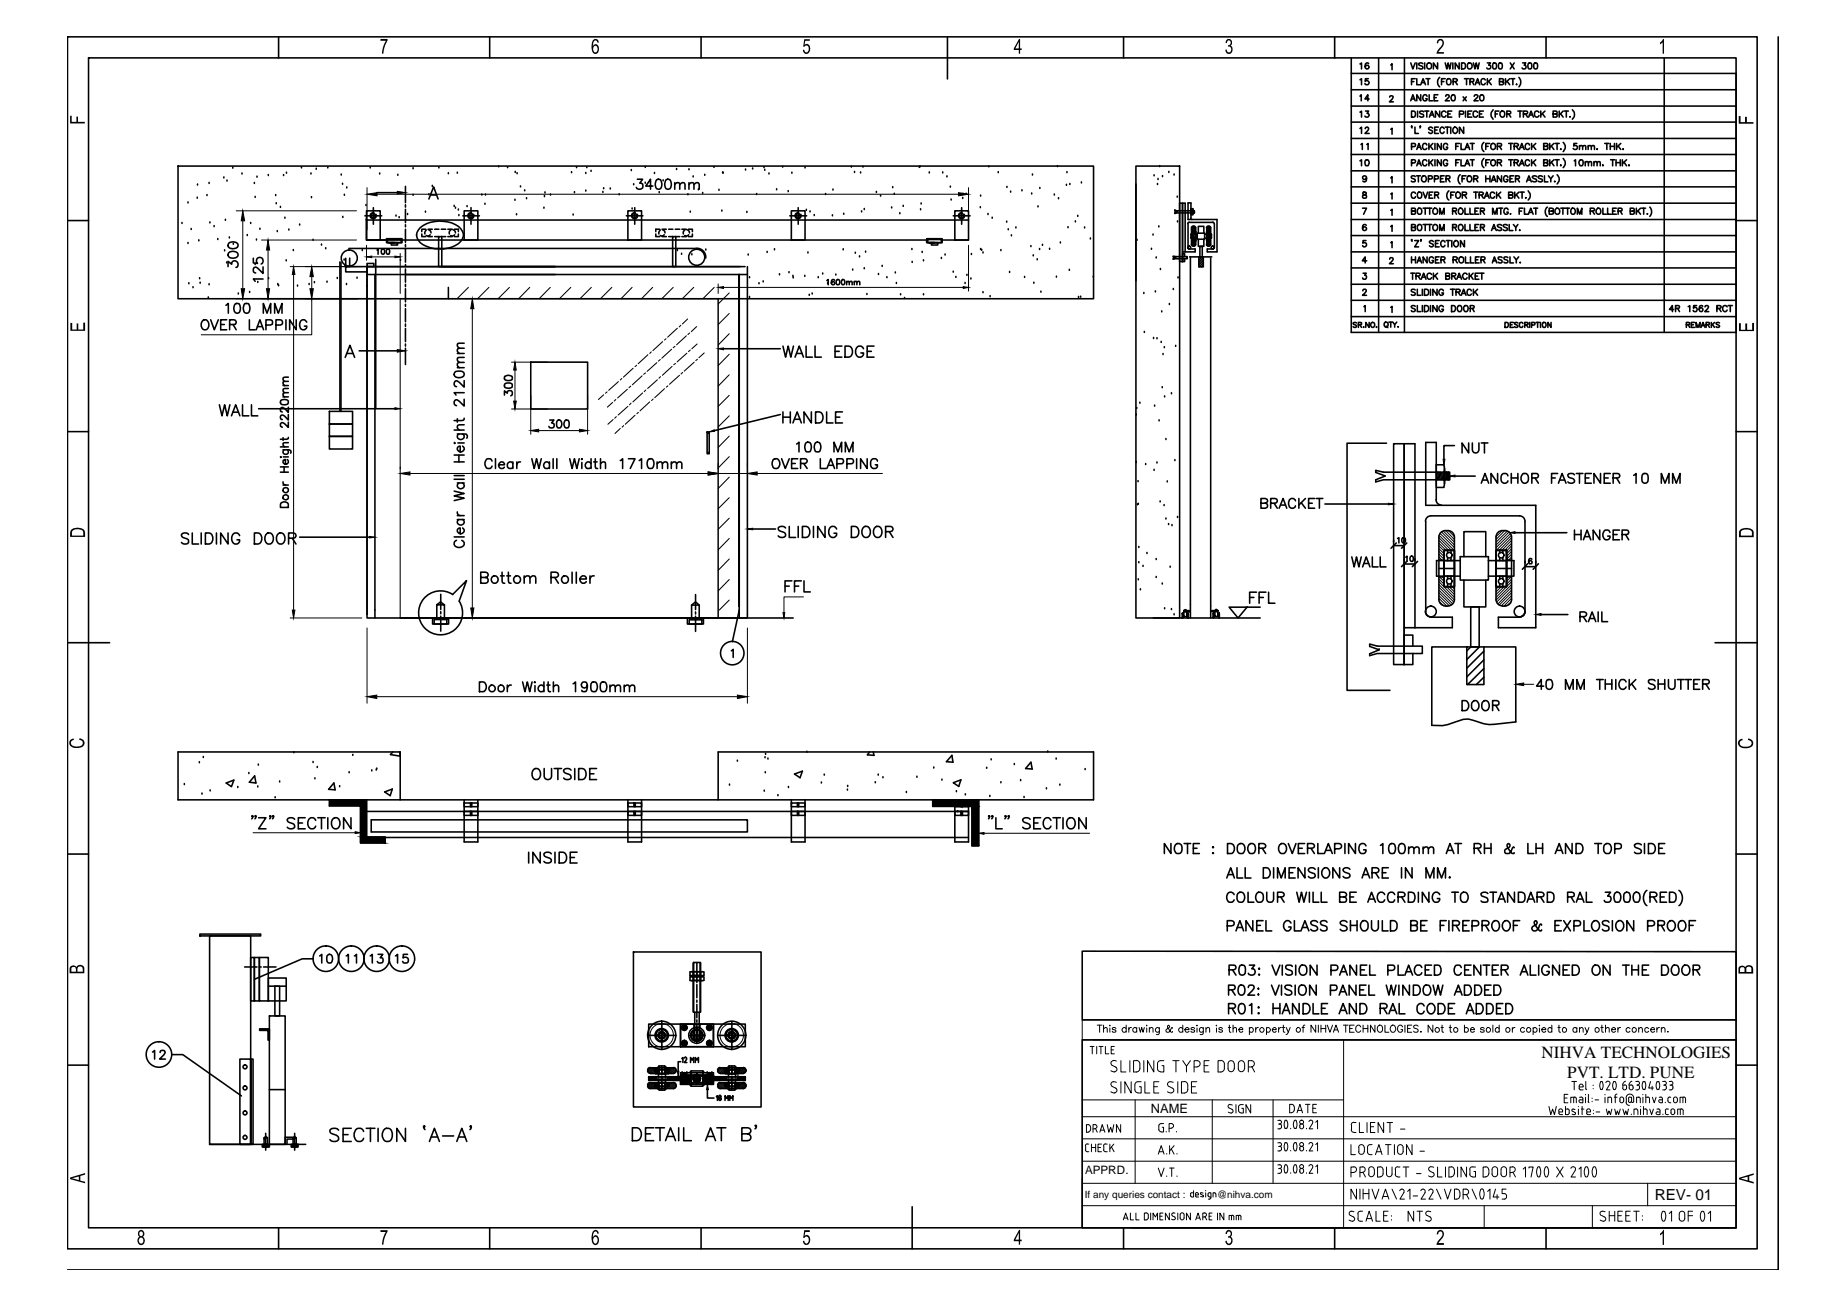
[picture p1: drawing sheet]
<svg xmlns="http://www.w3.org/2000/svg" width="297mm" height="210mm" viewBox="0 0 297 210" stroke-linecap="round" stroke-linejoin="round" font-family="sans-serif">
<defs><g id="words">
<g font-size="2.8">
<text x="247.9" y="170.2">NIHVA TECHNOLOGIES</text>
<text x="252" y="173.3">PVT. LTD. PUNE</text>
</g>
<text font-size="2.5" x="266.1" y="193">REV- 01</text>
<text font-size="2.1" x="185.1" y="179.1">NAME</text>
<text font-size="1.9" x="174.5" y="188.9">APPRD.</text>
<g font-size="1.6">
<text x="174.5" y="192.6">If any queries contact :</text>
<text x="195.7" y="192.6">@nihva.com</text>
</g>
</g></defs>
<!-- layer: 0 -->
<g fill="none" stroke="#000" stroke-width=".25">
<path d="M10.9 5.9h271.7v195h-271.7zM14.2 9.3h265v188.2h-265zM44.8 5.9v3.4M78.8 5.9v3.4M112.7 5.9v3.4M152.4 5.9v6.8M180.7 5.9v3.4M214.6 5.9v3.4M217.3 9.3v44.2h61.9v-41.7h-61.9M217.3 19.6h61.9M217.3 17.1h61.9M217.3 14.4h61.9"/>
<path d="M218.7 18l.3-.1v.9M218.7 15.5l.2-.3v1M218.7 12.8l.3-.1v.9M218.7 10.3l.3-.2v1M219.6 17.9h.5l-.2 .3 .2 .1a.34 .34 0 0 1-.1 .5 .34 .34 0 0 1-.5-.1M220.1 12.7h-.5v.4a.35 .35 0 0 1 .5-.1 .35 .35 0 0 1-.1 .6 .35 .35 0 0 1-.5-.2M220.1 10.2l-.2-.1a.51 .51 0 0 0-.3 .5 .51 .51 0 0 0 .3 .5l.2-.1a.3 .3 0 0 0-.1-.5 .3 .3 0 0 0-.4 .3M220.2 15.9h-.7l.5-.7v1M221.7 9.3v44.2M223.5 15.6a.29 .29 0 0 1 .3-.2 .29 .29 0 0 1 .2 .3l-.6 .7h.7M223.7 10.5l.2-.3v1M225.9 9.3v44.2"/>
<path d="M226.9 16.2l.3-1 .4 1M226.9 10.1l.3 1 .4-1M227 17.9h.3a.54 .54 0 0 1 .4 .5 .54 .54 0 0 1-.4 .4h-.3zM227 15.9h.5M227 13.1h.4M227.6 12.7h-.6v.9M227.9 12.7v.9h.5M227.9 10.1v1M228 17.9v.9M228.5 15.2v1l-.6-1v1M228.5 13.6l.4-.9 .3 .9M228.6 13.3h.5"/>
<path d="M228.8 10.2l-.2-.1-.5 .1 .1 .3 .6 .3-.1 .2-.3 .1-.3-.1M229 18l-.3-.1-.4 .1 .1 .2 .6 .3v.2l-.3 .1-.4-.1M229.1 17.9h.7M229.1 10.1v1M229.3 12.7h.7M229.5 17.9v.9M229.5 15.5l-.1-.2a.46 .46 0 0 0-.6 .4 .46 .46 0 0 0 .6 .5l.1-.3h-.2M229.7 12.7v.9M229.8 15.2v1h.6M229.9 18.8l.4-.9 .3 .9M230 18.5h.5M230.6 15.7h.4"/>
<path d="M231.2 10.1v1l-.7-1v1M231.2 15.2h-.6v1h.6M231.5 17.9v.9l-.6-.9v.9M231.5 12.4a1.02 1.02 0 0 0 0 1.6M231.8 13.1h.4M232.4 12.7h-.6v.9M232.4 10.1l.3 1 .2-1 .2 1 .3-1M232.5 15.5l.2-.3 .3 .1 .1 .2-.7 .7h.7M232.6 18.1a.45 .45 0 0 0-.8 .2 .45 .45 0 0 0 .6 .5l.2-.2M232.7 12.8a.46 .46 0 0 1 .7 .3 .46 .46 0 0 1-.5 .5l-.3-.3zM232.8 18.3h.4M233.5 17.9h-.7v.9h.7"/>
<path d="M233.5 15.3a.48 .48 0 0 1 .6 .3 .48 .48 0 0 1-.4 .6h-.2a.66 .66 0 0 1 0-.9zM233.7 10.1v1M233.7 13.1h.5l.2-.3-.3-.1h-.4v.9M234 13.1l.4 .5M234.7 10.1v1l-.7-1v1M234.7 18.4l.6-.1v-.4h-.6v.9M235 10.1h.4a.54 .54 0 0 1 .3 .5 .54 .54 0 0 1-.3 .5h-.4zM235.3 15.6l.5 .6M235.5 12.7h.6M235.7 17.9v.9M235.8 15.6l-.5 .6M235.9 12.7v.9"/>
<path d="M236.1 18.3h.3M236.4 13.1h.6v-.4h-.6v.9M236.7 17.9h-.6v.9h.6M236.7 13.1l.3 .5M237 10.1l.2 1 .2-1 .3 1 .2-1M237.1 15.5a.3 .3 0 0 1 .3-.3 .3 .3 0 0 1 .3 .3l-.7 .7h.7M237.3 13.6l.3-.9 .4 .9M237.4 13.3h.4M237.6 18.1a.45 .45 0 0 0-.7 .2 .45 .45 0 0 0 .6 .5l.1-.2M237.9 18.3h.4M238.1 15.3a.48 .48 0 0 1 .6 .3 .48 .48 0 0 1-.3 .6l-.4-.2v-.3zM238.6 17.9h-.7v.9h.7"/>
<path d="M238.9 12.9l-.1-.1a.46 .46 0 0 0-.7 .3 .46 .46 0 0 0 .5 .5l.3-.2M239.2 10.1h.5l-.3 .4h.2a.33 .33 0 0 1 0 .5 .33 .33 0 0 1-.5-.1M239.2 12.7v.9M239.4 13.1l.4 .5M239.8 12.7l-.6 .6M240.1 17.7a1.02 1.02 0 0 0 0 1.5M240.2 10.2l.2-.1 .2 .2 .1 .4-.1 .3-.3 .1-.2-.2-.1-.4zM240.5 18.3h.3M241.1 17.9h-.6v.9M241.1 10.2l.3-.1 .2 .2v.4l-.1 .3-.3 .1-.2-.2v-.4zM241.1 13.1h.6l.1-.3-.2-.1h-.5v.9l.6-.1 .1-.2-.2-.2M241.3 18.1a.45 .45 0 0 1 .8 .2 .45 .45 0 0 1-.7 .5l-.2-.3z"/>
<path d="M242.1 12.7v.9M242.3 18.3h.6v-.4h-.6v.9M242.4 13.1l.4 .5M242.6 18.3l.4 .5M242.8 12.7l-.7 .6M242.9 10.1l.6 1M243 12.7h.6M243.3 12.7v.9M243.5 10.1l-.6 1M243.9 13.5h.1M244.1 17.9h.7M244.3 12.4a1.12 1.12 0 0 1 0 1.6"/>
<path d="M244.4 17.9v.9M244.9 10.1h.5l-.3 .4h.2a.33 .33 0 0 1 0 .5 .33 .33 0 0 1-.5-.1M245 18.3h.6v-.4h-.6v.9M245.3 18.3l.4 .5M245.8 18.8l.4-.9 .4 .9M245.8 10.2l.3-.1 .2 .2 .1 .4-.2 .3-.2 .1-.2-.2-.1-.4zM246 18.5h.4M246.8 10.2l.2-.1 .2 .2 .1 .4-.1 .3-.3 .1-.2-.2-.1-.4zM247.5 18.1a.45 .45 0 0 0-.8 .2 .45 .45 0 0 0 .6 .5l.2-.2M247.8 17.9v.9M248 18.3l.5 .5M248.5 17.9l-.7 .6"/>
<path d="M248.6 5.9v3.4M249.8 18.3h.5l.1-.4h-.6v.9h.6v-.3l-.2-.2M250.8 17.9v.9M251 18.3l.4 .5M251.4 17.9l-.6 .6M251.6 17.9h.6M251.9 17.9v.9M252.4 18.8h.1zM252.9 17.7a1.02 1.02 0 0 1 0 1.5M267.6 9.3v44.2M286 5.9v198.4h-275.1M10.9 35.5h3.3"/>
<path d="M28.6 26.7h147.3v21.3h-147.3zM29.3 35.9h.1M30.2 39.2h.1M30.2 32.6h.1M30.7 36.9h.1M31.7 31.9h.1M31.8 29.8h.1M32 38.7h.1M33.3 31.5h.1M33.6 29.5h.1M33.8 35.9h.1M34.4 36.4h.1"/>
<path d="M35 38.5h.1M36 28.6h.1M36.3 35.4h.1M36.5 29.1h.1M36.8 39.2a1 1 0 0 1 1.5 .2v.1a.92 .92 0 0 1-1.6 0zM36.9 38.3h.1M37.4 27.1h.1M37.5 39.3h.1M38.9 28h.1M39.8 37.9h.1M40.3 35.9h.1M40.9 29.5h.1"/>
<path d="M41 31.8h.1M41.2 38.6h.1M41.3 28.5h.1M41.8 36.9h.1M43.2 28.2h.1M44.3 31.5h.1M44.4 32.8h.1M44.6 37.3h.1M45.1 33.4h.1M45.6 28.2h.1M45.8 35.1h.1M46.1 27.9h.1"/>
<path d="M46.5 37h.1M48.2 36.2h.1M48.5 27h.1M50 28h.1M50.1 31.8h.1M50.3 38.7h.1M50.9 27.2h.1M51.7 39.4h.1M52.7 27h.1M54.9 28.2h.1M55.1 29.6h.1M55.1 35h.1"/>
<path d="M55.4 31.4h.1M55.8 30.2h.1M56.1 40h55.6M58.7 34.7h2.7M58.9 33.1h.1M58.9 35.4h.1M58.9 33.9h2.2v4.7h-2.2zM59 38.6h90M59.5 27h.1M60 33.4v2.7M60.1 34.2a.49 .49 0 0 0-.6 .5 .49 .49 0 0 0 .6 .5 .49 .49 0 0 0 .4-.7M60.6 31h3.3"/>
<path d="M61.1 28h.1M62.2 38.4h2.5v.6h-2.5zM62.3 38.5h2.2v.5h-2.2zM62.9 39h1v.4h-1zM63.4 39h-.9h.9M63.7 34.8h.1M64 28.2h.1M64.2 35h.1M65.2 30v2.6M65.2 32.9v.4M65.2 33.7v2.1M65.2 36.2v.3"/>
<path d="M65.2 36.9v2.1M65.2 39.3v.4M65.5 34.5h.1M66.4 31.4h.1M66.4 27.1h.1M67.6 36.6a5.2 5.2 0 0 1 6.5 .2 1.53 1.53 0 0 1-.4 2.4 5.5 5.5 0 0 1-6.1-.2 1.52 1.52 0 0 1 0-2.4zM67.8 37.6v.5h.7M68.4 34.1h.1M68.5 36.9h-.7v.4M68.6 37l-.3 .5v.1M68.8 38.1h.7M68.8 36.9h.7"/>
<path d="M68.9 37l.4 .2v.3M69 31.3h.1M69.2 37.8l-.4 .2-.2-.1M69.5 30h.1M69.9 38.1h.7M69.9 36.9h.7M70.5 38.1h.5v4.8h-.5zM70.6 27h.1M71 38.1h.7M71 36.9h.7M72 38.1h.7M72 36.9h.7"/>
<path d="M72.1 27.9h.1M72.5 37l-.2 .2v.4M72.8 37l.4 .2 .1 .3M73 33.2h.1M73.1 36.9h.6v.4M73.1 37.8l-.4 .2-.2-.1M73.3 33.5h.1M73.5 27.9h.1M73.7 33.8h.1M73.7 37.6v.5h-.6M73.8 34.7h.1M74.4 34.7h2.7"/>
<path d="M74.6 33.9h2.2v4.7h-2.2zM75.1 33.2h.1M75.7 33.4v2.7M75.8 34.2a.49 .49 0 0 0-.6 .5 .49 .49 0 0 0 .6 .5 .49 .49 0 0 0 .4-.7M77.5 31.4h.1M78 32.9h.1M78.1 31.4h.1M80.2 26.8h.1M81.6 27h.1M82.8 32.2h.1M82.9 27.7h.1M83.1 34.5h.1"/>
<path d="M83.2 27.9h.1M83.7 30.1h.1M84.4 30.7h.1M84.7 32h.1M87.5 33.5h.1M87.6 31.6h.1M87.6 31h.1M88.5 31.4h.1M91.9 27.8h.1M92.2 34.6h.1M92.4 31h.1M92.7 27h.1"/>
<path d="M94.2 27.9h.1M94.2 30.7h.1M94.4 27h.1M95.1 27.6h.1M97 30.9h.1M97.1 30.4h.1M98.1 30.4h.1M99.6 31.3h.1M100.7 34.7h2.7M101 33.9h2.2v4.7h-2.2zM101.5 27.4h.1M101.7 33.6h.1"/>
<path d="M101.9 29.7h.1M102.1 33.4v2.7M102.2 34.2a.49 .49 0 0 0-.6 .5 .49 .49 0 0 0 .6 .5 .49 .49 0 0 0 .3-.7M102.5 28.8h.8l-.4 .7a.49 .49 0 0 1 .5 .4 .49 .49 0 0 1-.4 .5 .53 .53 0 0 1-.7-.3M103.8 26.9h.1M103.8 29.5h.1M105 29.9h-1.1l.7-1.1v1.6M105.3 27.9h.1M105.5 37.6v.5h.6M105.6 28.9a.5 .5 0 0 1 .8 .3 .79 .79 0 0 1-.6 1.2 .84 .84 0 0 1-.3-1.2zM106 31h.1M106.1 36.9h-.6v.4"/>
<path d="M106.2 37l-.3 .5 .1 .1M106.5 38.1h.7M106.5 36.9h.7M106.5 37l.4 .2v.3M106.7 29.1h.1M106.8 37.8l-.4 .2-.2-.1M107.1 28.9a.5 .5 0 0 1 .8 .3 .79 .79 0 0 1-.5 1.2 .84 .84 0 0 1-.4-1.2zM107.5 38.1h.7M107.5 36.9h.7M108.2 38.1h.5v4.8h-.5zM108.5 29.7l.4-.3 .4 .1v.9M108.5 29.4v1"/>
<path d="M108.6 38.1h.7M108.6 36.9h.7M108.8 27.3h.1M109.3 29.7l.4-.3 .4 .1 .1 .9M109.7 38.1h.7M109.7 36.9h.7M110.1 37l-.2 .2v.4M110.5 37l.3 .2 .1 .3M110.6 31.3h.1M110.7 36.9h.7v.4M110.8 37.8l-.4 .2-.3-.1M110.8 27.3h.1"/>
<path d="M110.8 29.7l.4-.3 .4 .1v.9M110.8 29.4v1M111 34.1h.1M111.4 37.6v.5h-.7M111.5 28.4h.1M111.6 29.7l.4-.3 .4 .1 .1 .9M111.9 39.9a1.46 1.46 0 0 1 1.6 1.6M112.3 30.5h.1M113 31.1h.1M113.3 28.2h.1M114.8 26.9h.1M115.6 30.6h.1"/>
<path d="M116.1 34h.1M116.2 27.8h.1M116.3 27.9h.1M119.9 27.3h.1M120.1 34.2h.1M121 27.2h.1M121.7 31.3h.1M122.9 27h.1M123 27.4h.1M123.7 28h.1M124.9 30.5h.1M125.9 26.9h.1"/>
<path d="M126.8 30.8h.1M127 34.7h2.7M127.3 33.9h2.2v4.7h-2.2zM127.4 27.9h.1M128.4 33.4v2.7M128.4 34.2a.49 .49 0 0 0-.5 .5 .49 .49 0 0 0 .6 .5 .49 .49 0 0 0 .3-.7M129.5 27h.1M129.7 33.8h.1M130.3 34.1h.1M131 34.7h.1M132.8 31.3h.1M133.9 34.7h.1"/>
<path d="M134 30.6h.1M135.7 34.5h.1M136.9 26.9h.1M137.4 27.7h.1M138.4 27.8h.1M138.6 34.1h.1M138.8 26.9h.1M139 33.7h.1M140.9 30.9h.1M141.6 31.5h.1M143.4 33.4h.1M143.6 30.2h.1"/>
<path d="M143.8 31.2h.1M144.7 34.4h.1M145.3 33.2h.1M147.8 26.9h.1M148 26.8h.1M148.1 33.7h.1M148.1 32.8h.1M149 38.4h2.5v.6h-2.5zM149.2 38.5h2.2v.5h-2.2zM149.5 27.8h.1M149.8 39h1v.4h-1zM150.3 39h-.9h.9"/>
<path d="M151.5 38.6h4.3M151.6 27.8h.1M152.3 28.4h.1M152.8 30.1h.1M153 32.2h.1M153.3 34.7h2.7M153.6 33.9h2.2v4.7h-2.2zM154.7 33.4v2.7M154.7 34.2a.49 .49 0 0 0-.6 .5 .49 .49 0 0 0 .7 .5 .49 .49 0 0 0 .3-.7M154.8 31.9h.1M154.9 31.2h.1M155.4 31.2h.1"/>
<path d="M155.8 35.4h-96.9v3.2h3.3M157.7 33.4h.1M157.7 31.5h.1M158.9 34.5h.1M159 26.8h.1M159.6 35.1h.1M160.5 27.8h.1M161.9 35.7h.1M161.9 30.1h.1M162.2 37h.1M162.5 30.9h.1M162.7 37.9h.1"/>
<path d="M163.4 36.7h.1M164.4 30.7h.1M165.8 39.7h.1M165.9 31.2h.1M166 28.2h.1M166.9 33.3h.1M167.2 30.3h.1M167.7 39.5h.1M169.6 31.4h.1M170.1 26.8h.1M170.2 32h.1M170.5 39.1h.1"/>
<path d="M171.5 29.8h.1M171.6 27.8h.1M171.8 36.6h.1M172.1 29.7h.1M172.9 35.7h.1M173.3 34.8h.1M173.9 29.4h.1M174.4 36.7h.1M175.4 38.4h.1M182.7 26.7h7v72.7h-7zM182.7 29.6v15.6M182.9 38.7h.1"/>
<path d="M185.4 37.8h.1M185.6 28.3h.1M186.2 29.7h.1M186.2 28.9h.1M186.4 36.5h.1M186.5 26.8h.1M187 28.4h.1M188 27.7h.1M188.8 28.2h.1M188.9 33.8l3.2 .1v.3l-3.2 .1 .4-.2zM188.9 33.9h.1M189.3 31.7h.1"/>
<path d="M189.3 34.1h.1M189.4 35.7h.1M189.7 32.7h.5v9.4h-.5zM191 39.8l.3 .2h.9v.5h-2M191.1 36v3.8M191.3 35.7l-.3 .3M191.3 35.8h3.7M191.5 35.1l.2 .2M191.5 35.1v-2.5h-.4v2.7h4.6v5.2h-1.5v-.5h.8l.3-.2M191.5 33.6h.3M191.5 34.5h.3M191.5 33.9l.1 .3"/>
<path d="M191.6 33.9v.3M191.6 36.7v2.6a.34 .34 0 0 0 .4 .3 .34 .34 0 0 0 .3-.3v-2.6M191.6 38h.7M191.6 38.4h.3M191.6 37.6h.3M191.6 33.9l.1 .3M191.7 33.9v.3M191.7 34l.1 .2M191.8 34.2v-.3l.1 .3M191.8 33.6l.1 .6M191.8 34.2v.3M191.9 37.2l.4 .1-.1 1.5h-.3z"/>
<path d="M191.9 33.7v.7M191.9 36.4l-.3 .2M191.9 36.4h.1M191.9 33.9l.1 .3M192 37.2v.1M192 37.5v.2M192 38.3v.1M192 38.7v.1M192 36.4l.3 .2M192 34.2v-.3v.3M192.1 34.2l-.1-.3 .1 .3M192.1 37.2v.1"/>
<path d="M192.1 37.5v.2M192.1 38.3v.1M192.1 38.7v.1M192.3 37.2h-.4h.4v1.6h-.4v-1.6v1.6h.4M192.5 37.5h1.2v1h-1.2zM192.5 37.7h-1v.6h1M192.7 37.5v-1.1h.9v1.1M192.7 38.5v1.1h.9v-1.1M193 39.6h.4v1.7h-.4zM193.7 37.7h1.1v.6h-1.1M194.1 37.2h.4h-.4v1.6h.4v-1.6v1.6h-.4M194.1 37.2l.4 .1v1.5h-.4z"/>
<path d="M194.1 38h.6M194.1 38.3h.4M194.1 36.7v2.6M194.2 37.2v.1M194.2 37.5v.2M194.2 38.3v.1M194.2 38.7v.1M194.3 36.4l-.3 .2M194.3 36.4h.2M194.4 37.2v.1M194.4 37.5v.2M194.4 38.3v.1"/>
<path d="M194.4 38.7v.1M194.4 36.4l.3 .2M194.5 38.4h.2M194.5 37.6h.2M194.7 36.7v2.6l-.3 .3-.2-.1-.2-.2M195 35.7l.3 .3M195.3 36v3.8M217.3 37.9h61.9M217.3 35.3h61.9M217.3 32.7h61.9M217.3 30.1h61.9M217.3 27.5h61.9"/>
<path d="M217.3 24.8h61.9M217.3 22.3h61.9M218.7 25.9l.3-.2v1M218.7 20.7l.3-.3v1.1M218.9 23.2l.2-.1v.9M219.1 33.5h.7l-.5 1M219.2 30.9v.2l.1 .2 .4 .2v.3h-.5v-.3l.5-.4-.1-.2zM219.6 20.7l.2-.3h.1l.2 .3-.1 .3-.5 .5h.7M219.6 25.7a.46 .46 0 0 1 .6 .5 .46 .46 0 0 1-.6 .4l-.1-.4zM219.7 38.7h-.5v.4a.34 .34 0 0 1 .5 0 .34 .34 0 0 1-.1 .5 .34 .34 0 0 1-.5-.1M219.7 36.2l-.2-.1a.51 .51 0 0 0-.4 .5 .51 .51 0 0 0 .4 .5 .32 .32 0 0 0 .3-.3 .32 .32 0 0 0-.3-.3 .32 .32 0 0 0-.4 .2M219.8 28.6a.32 .32 0 0 1-.5 .3 .32 .32 0 0 1-.1-.5 .32 .32 0 0 1 .5 0v.7l-.2 .2-.3-.2"/>
<path d="M219.8 23.2l.2-.1v.9M223.7 39l.2-.1v.9M223.7 36.4l.2-.2v1M223.7 33.8l.2-.1v.9M223.7 31.2l.2-.2v1M223.7 28.6l.2-.2v1M223.7 20.8l.2-.2v1M227 38.6l.1 .2M227 36.6l.6-.1v-.3l-.6-.1v1l.6-.1v-.3l-.2-.1M227 34l.6-.1v-.3l-.6-.1v1l.6-.1v-.4h-.2M227 26.2h.6v-.4l-.6-.1v1M227 20.3l.1 .3"/>
<path d="M227 23.6l.6-.1v-.3l-.6-.1v.9M227.5 38.7h.6l-.6 1h.6M227.6 20.4v1.1h.5M227.6 28.4l-.2-.1-.4 .1v.3l.5 .1 .1 .2v.1l-.2 .2-.4-.2M227.6 31.1v-.1a.46 .46 0 0 0-.7 .3 .46 .46 0 0 0 .5 .6l.2-.3M227.8 28.3h.6M227.9 26.7l.3-1 .4 1M227.9 24l.3-.9 .4 .9M228 26.3h.4M228 23.7h.4M228 36.2a.46 .46 0 0 1 .7 .3 .46 .46 0 0 1-.5 .6l-.3-.4zM228 31a.46 .46 0 0 1 .7 .3 .46 .46 0 0 1-.5 .6l-.3-.4z"/>
<path d="M228.1 33.5a.46 .46 0 0 1 .6 .5 .46 .46 0 0 1-.6 .4l-.2-.3zM228.1 28.3v1M228.4 20.3v.3M228.6 38.6l-.1 .2M228.9 30.9l.3 1 .4-1M228.9 36.1h.6M228.9 33.5h.6M229.2 33.5v1M229.2 36.1v1M229.5 25.9l-.3-.2a.47 .47 0 0 0-.4 .5 .47 .47 0 0 0 .5 .4l.2-.2M229.5 23.3l-.1-.1a.45 .45 0 0 0-.6 .1 .45 .45 0 0 0 .1 .6l.3 .1 .3-.2M229.6 36.1h.7"/>
<path d="M229.6 33.5h.7M229.7 28.8l.6-.1v-.3l-.6-.1v1M229.8 23.1v.9M229.8 25.7v1M229.8 31.4h.4M229.9 33.5v1M229.9 36.1v1M230 26.1l.4 .6M230 23.5l.4 .5M230.4 20.6l-.2-.2-.4 .2v.2l.5 .3 .1 .2-.2 .2-.4-.2M230.4 30.9h-.6v1h.6M230.4 25.7l-.6 .6"/>
<path d="M230.4 23.1l-.6 .6M230.5 38.9a.31 .31 0 0 0-.4-.2 .31 .31 0 0 0-.2 .3l.5 .3 .1 .2a.36 .36 0 0 1-.6 0M230.5 36.2a.44 .44 0 0 1 .7 .4 .44 .44 0 0 1-.7 .4l-.1-.3zM230.7 28.8l.5-.1 .1-.3-.6-.1v1M230.7 31.4l.6-.1v-.3l-.6-.1v1M230.7 20.9h.4M230.8 23.1v.9M230.8 25.7v1M230.9 39.2h.3M231.1 31.4l.3 .5M231.3 20.4h-.6v1.1h.6M231.5 38.7h-.6v1h.6"/>
<path d="M231.5 37.1v-1l.4 1 .4-1v1M231.5 34.5v-1l.4 1 .4-1v1M231.7 28.7h.3M231.8 25.7v1l-.6-1v1M231.8 23.1v.9l-.6-.9v.9M232.3 28.3h-.6v1h.6M232.3 20.7l-.3-.3a.51 .51 0 0 0-.4 .6 .51 .51 0 0 0 .4 .5l.3-.3M232.4 38.9l-.2-.2a.51 .51 0 0 0-.5 .5 .51 .51 0 0 0 .5 .5l.2-.2M232.4 20.4h.7M232.6 28.7h.5v-.3l-.5-.1v1M232.6 38.7h.6M232.8 20.4v1.1"/>
<path d="M232.8 25.9l-.2-.2a.47 .47 0 0 0-.5 .5 .47 .47 0 0 0 .6 .4l.1-.3h-.2M232.8 23.3v-.1a.45 .45 0 0 0-.7 .1 .45 .45 0 0 0 .1 .6l.2 .1h.3l.1-.3h-.2M232.8 28.7l.4 .6M232.9 38.7v1M233 30.7a.98 .98 0 0 0 0 1.5M233.3 31.4h.4M233.3 20.4v1.1M233.5 38.7v1M233.6 36.6l.6-.1v-.3l-.6-.1v1M233.6 34l.6-.1v-.3l-.6-.1v1M233.7 20.6a.37 .37 0 0 1 .5-.1 .37 .37 0 0 1 .2 .3v.3a.38 .38 0 0 1-.4 .4 .38 .38 0 0 1-.3-.4zM233.8 38.9a.37 .37 0 0 1 .4-.2 .37 .37 0 0 1 .3 .4v.2a.38 .38 0 0 1-.3 .4 .38 .38 0 0 1-.4-.4z"/>
<path d="M233.9 30.9h-.6v1M233.9 36.6l.3 .5M233.9 34l.3 .5M234.1 26.2h.4M234.1 23.5h.4M234.2 31a.44 .44 0 0 1 .7 .4 .44 .44 0 0 1-.7 .4l-.1-.3zM234.6 36.2a.44 .44 0 0 1 .7 .4 .44 .44 0 0 1-.7 .4l-.1-.3zM234.7 33.5a.46 .46 0 0 1 .6 .5 .46 .46 0 0 1-.7 .3l-.1-.4zM234.7 25.7h-.6v1M234.7 23.1h-.6v.9M234.8 28.1a.97 .97 0 0 0 0 1.5M235 25.7v1h.5"/>
<path d="M235 23.1v.9h.5M235.1 28.7h.4M235.2 31.4l.6-.1v-.3l-.6-.1v1M235.4 20.4v1.1l-.7-1.1v1.1M235.5 38.7v1l-.6-1v1M235.5 31.4l.4 .5M235.6 36.1v1h.5M235.6 33.5v1h.5M235.6 26.7l.4-1 .4 1M235.6 24l.4-.9 .4 .9M235.8 28.3h-.7v1M235.8 26.3h.4"/>
<path d="M235.8 23.7h.4M236 28.4a.44 .44 0 0 1 .7 .4 .44 .44 0 0 1-.7 .3l-.1-.2zM236.4 36.1v1h.6M236.4 33.5v1h.6M236.4 25.7h.7M236.4 23.1h.7M236.8 23.1v.9M236.8 25.7v1M237 28.7h.6v-.3l-.6-.1v1M237 30.9h.7M237.2 36.6h.3M237.2 34h.3"/>
<path d="M237.3 30.9v1M237.3 28.7l.4 .6M237.8 36.1h-.6v1h.6M237.8 33.5h-.6v1h.6M237.9 31.4l.5-.1 .2-.2-.3-.2h-.4v1M238.1 36.6l.5-.1 .1-.3-.6-.1v1M238.1 34l.5-.1 .1-.3-.6-.1v1M238.2 31.4l.4 .5M238.4 36.6l.3 .5M238.4 34l.3 .5M238.6 25.5a.98 .98 0 0 0 0 1.5M238.6 22.9a.97 .97 0 0 0 0 1.5"/>
<path d="M238.7 31.9l.4-1 .4 1M238.9 31.5h.4M238.9 28.7h.7M238.9 28.3v1M238.9 26.2h.4M238.9 23.5h.4M239.6 25.7h-.7v1M239.6 23.1h-.7v.9M239.6 28.3v1M239.8 29.3l.4-1 .4 1M239.8 25.8l.2-.1a.47 .47 0 0 1 .5 .5 .47 .47 0 0 1-.5 .4l-.3-.3zM239.9 37.1l.4-1 .3 1"/>
<path d="M240 29h.5M240 34.5v-1l.4 1 .4-1v1M240 36.7h.5M240.3 31.1a.39 .39 0 0 0-.5-.1 .39 .39 0 0 0-.1 .5 .35 .35 0 0 0 .2 .4 .35 .35 0 0 0 .4-.3M240.7 30.9v1M240.8 26.2l.6-.1v-.3l-.6-.1v1M240.8 23.5h.6v-.3l-.6-.1v.9M240.9 31.3l.5 .6M241 33.5h.7M241.1 26.2l.4 .5M241.1 23.5l.4 .5M241.4 33.5v1"/>
<path d="M241.4 30.9l-.7 .6M241.5 36.2l-.3-.1-.4 .1 .1 .3 .6 .3-.1 .2-.3 .1-.3-.1M241.5 28.3v1l-.7-1v1M242.4 36.2l-.2-.1-.5 .1 .2 .3 .5 .3-.1 .2-.3 .1-.3-.1M242.5 28.5a.34 .34 0 0 0-.4-.2 .34 .34 0 0 0-.3 .4 .37 .37 0 0 0 .2 .5 .37 .37 0 0 0 .5-.3h-.3M242.5 33.7l-.1-.2a.46 .46 0 0 0-.5 .5 .46 .46 0 0 0 .5 .4l.1-.3h-.2M242.6 31.4l.7-.1v-.3l-.7-.1v1l.7-.1v-.3l-.3-.1M242.6 25.7h.7M242.6 23.1h.7M242.7 36.1v1h.6M242.8 28.7h.4M242.9 34.4h.1z"/>
<path d="M243 23.1v.9M243 25.7v1M243.4 36.1l.4 .5v.5M243.4 28.3h-.6v1h.6M243.5 26.2h.4l.3-.3-.3-.2h-.4v1M243.5 23.5h.6l.1-.3-.3-.1h-.4v.9M243.6 30.9v1M243.7 28.7h.6v-.3l-.6-.1v1M243.9 31.3l.4 .6M243.9 26.2l.3 .5M243.9 23.5l.3 .5M244 28.7l.4 .6"/>
<path d="M244.1 36.1l-.3 .5M244.3 30.9l-.7 .6M244.3 34h.4M244.4 37h.1M244.4 26.7l.3-1 .4 1M244.4 24l.3-.9 .4 .9M244.4 30.9h.7M244.5 26.3h.5M244.5 23.7h.5M244.8 30.9v1M244.9 33.5h-.6v1M245.2 33.5v1h.5"/>
<path d="M245.3 31.8h.1zM245.5 29.3l.4-1 .4 1M245.7 29h.4M245.8 30.7a.98 .98 0 0 1 0 1.5M245.8 34.5l.4-1 .4 1M245.9 34.2h.5M246 25.9a.35 .35 0 0 0-.4-.2 .35 .35 0 0 0-.3 .3v.3a.35 .35 0 0 0 .3 .4 .35 .35 0 0 0 .4-.3M246 23.3a.38 .38 0 0 0-.6-.2 .38 .38 0 0 0-.1 .6 .35 .35 0 0 0 .3 .3 .35 .35 0 0 0 .4-.2M246.3 23.1v.9M246.3 25.7v1M246.6 26.1l.4 .6M246.6 23.5l.4 .5"/>
<path d="M246.6 33.5h.7M247 33.5v1M247 25.7l-.7 .6M247 23.1l-.7 .6M247.1 28.4l-.2-.1-.5 .1 .2 .3 .4 .1 .1 .2-.1 .2-.1 .1-.5-.2M248 28.4l-.2-.1-.4 .1 .1 .3 .5 .1v.2v.2l-.2 .1-.4-.2M248.3 26.2l.5-.1 .1-.3-.6-.1v1l.5-.1 .1-.3-.2-.1M248.3 23.5h.5l.1-.3-.6-.1v.9h.6v-.4l-.2-.1M248.4 28.3v1h.5M248.8 33.3a.97 .97 0 0 0 0 1.5M249 28.3l.4 .4v.6M249.1 34l.7-.1v-.3l-.7-.1v1l.7-.1v-.4h-.2"/>
<path d="M249.2 23.1v.9M249.2 25.7v1M249.5 26.1l.4 .6M249.5 23.5l.4 .5M249.8 28.3l-.4 .4M249.9 25.7l-.7 .6M249.9 23.1l-.7 .6M250 29.2h.1zM250.1 25.7h.7M250.1 23.1h.7M250.4 28.1a.97 .97 0 0 1 0 1.5M250.4 23.1v.9"/>
<path d="M250.4 25.7v1M251 24h.1zM251 26.5v.2zM251 33.5h.7M251.3 33.5v1M251.4 25.5a.98 .98 0 0 1 0 1.5M251.4 22.9a.97 .97 0 0 1 0 1.5M251.8 33.5h.6M252.1 33.5v1M252.8 33.5a.46 .46 0 0 1 .5 .5 .46 .46 0 0 1-.5 .4l-.2-.3zM253.2 25.9l.2-.2v1M253.6 23.1h-.5v.4a.35 .35 0 0 1 .5 0 .35 .35 0 0 1-.1 .6 .35 .35 0 0 1-.5-.2"/>
<path d="M253.7 34.5v-1l.4 1 .3-1v1M254 23.6l.2-.2 .3 .1v.5M254 23.4v.6M254.1 25.7h.1a.5 .5 0 0 1 .4 .5 .5 .5 0 0 1-.4 .5l-.1-.1a.66 .66 0 0 1 0-.9zM254.5 23.6l.2-.2 .3 .1v.5M254.9 26.2l.3-.2h.2l.1 .7M254.9 26v.7M255.4 23.6l.2-.2 .3 .1v.5M255.4 23.4v.6M255.5 26.2l.2-.2h.2l.1 .7M255.7 34l.6-.1 .1-.3-.7-.1v1M255.9 23.6l.2-.2 .3 .1v.5"/>
<path d="M256.1 34l.3 .5M256.3 26.2l.3-.2h.2l.1 .7M256.3 26v.7M256.8 24h.1zM256.9 26.2l.2-.2h.2l.1 .7M257.8 33.5v1h.5M257.8 26.5v.2zM258.1 23.1h.7M258.4 23.1v.9M258.5 33.5v1h.6M259 23.5h.6M259 23.1v.9"/>
<path d="M259 25.7h.7M259.3 34h.4M259.3 25.7v1M259.6 23.1v.9M259.9 26.2h.7M259.9 25.7v1M259.9 33.5h-.6v1h.6M260 23.1v.9M260.2 34l.6-.1v-.3l-.6-.1v1M260.2 23.5l.5 .5M260.6 34l.3 .5M260.6 25.7v1"/>
<path d="M260.7 23.1l-.7 .6M260.9 25.7v1M261 24h.1zM261.2 26.1l.4 .6M261.6 25.7l-.7 .6M262 26.5v.2zM262.2 34l.5-.1 .1-.3-.6-.1v1l.6-.1v-.4h-.2M263.2 33.5v1M263.4 33.9l.4 .6M263.8 33.5l-.6 .7M264 33.5h.6M264.3 33.5v1"/>
<path d="M264.9 34.4h.1zM265.3 33.3a1.06 1.06 0 0 1 0 1.5M279.2 35.5h3.4M30.4 45.6h.1M31 46.3h.1M32.1 44.8h.1M32.2 45.6h.1M32.7 51.5a.78 .78 0 0 1 .9 .4 .78 .78 0 0 1-.2 .9 .59 .59 0 0 1-.7 .2 .59 .59 0 0 1-.3-.5 1.04 1.04 0 0 1 .3-1zM33.5 47.9h.1M33.6 45.8h.1M33.9 51.4l.6 1.6 .6-1.6M35.5 52.2h.6"/>
<path d="M36.1 40.3h.1M36.3 49.1l.4-.3v1.6M36.5 42.3h.1M36.5 51.4h-1v1.6h1M36.7 42.9v-.9l.6 .5a.53 .53 0 0 1 .4-.5 .53 .53 0 0 1 .6 .4 .53 .53 0 0 1-.4 .6M36.8 40.7a1 1 0 0 1 1.5 .2v.2a.92 .92 0 0 1-1.6 0zM36.9 52.2h1l.1-.3-.1-.4-1-.1v1.6M37.5 52.2l.5 .8M37.9 48.9a.54 .54 0 0 1 .7 .2 .79 .79 0 0 1-.5 1.3 .99 .99 0 0 1-.2-1.5zM38.3 47.3h.1M39.3 48.9a.58 .58 0 0 1 .8 .2 .79 .79 0 0 1-.5 1.3 .84 .84 0 0 1-.4-1.3zM40.1 51.4v1.6h.9"/>
<path d="M40.1 47h.1M40.7 41.5v.8l.7 .1a.56 .56 0 0 1 0-.9 .56 .56 0 0 1 .8 .2 .56 .56 0 0 1-.2 .8M41 42.5h.1M41.2 53l.6-1.6 .6 1.6M41.4 52.5h.8M41.5 45.4h.1M42.3 44.9h-1.6l.3 .4M42.3 42.9v1.1l-1-.9a.36 .36 0 0 0-.3-.1 .36 .36 0 0 0-.3 .3l.1 .4 .3 .2M42.3 50.4v-1.6l.6 1.6 .6-1.6v1.6M42.8 52.3h.6l.4-.1v-.6l-.4-.2h-.6v1.6M43.1 46.7h.1M43.2 44.8h.1"/>
<path d="M44.2 50.4v-1.6l.6 1.6 .6-1.6v1.6M44.4 52.3h.7l.2-.1 .1-.2a.45 .45 0 0 0-.3-.6h-.7v1.6M44.7 45.8h.1M44.8 46h.1M46 51.4v1.6M46 42h.1M47.2 40.3h.1M47.6 51.4v1.6l-1-1.6v1.6M47.9 46h.1M49.3 51.8a.59 .59 0 0 0-.7-.4 .59 .59 0 0 0-.4 .7v.4a.57 .57 0 0 0 .6 .6 .57 .57 0 0 0 .5-.6h-.3M49.7 45.8h.1M50.6 45.5h.1"/>
<path d="M52.4 40h.1M52.6 45.4h.1M54.2 44.8h.1M54.7 42.1v24.1M54.8 42.2v24M55.3 41.8h.1M55.5 42.8h.1M55.6 42.9h3.4v.8h-3.4zM55.6 41.5v1.4h.6v-1.4M55.7 45.8h.1M57.4 44.7h.1M57.8 56.4h6.1"/>
<path d="M58.3 40.3h.1M59 46.1h.1M59 42.4h1.1v.5h-1.1zM59 42.9h60.8M59 42.9v55.9M59 44.2h61.2M60.4 41.7v24M60.6 40.2l.2-.2v.9M61.4 40.1a.38 .38 0 0 1 .5 .4 .38 .38 0 0 1-.5 .4l-.1-.4zM62.2 40.1a.42 .42 0 0 1 .5 .3 .42 .42 0 0 1-.2 .5l-.3-.2-.1-.3zM64.4 41.9h.1M65.2 40v2.2"/>
<path d="M65.2 42.5v.4M65.2 43.3v2.1M65.2 45.7v.4M65.2 46.4v2.2M65.2 48.9v.4M65.2 49.7v2.1M65.2 52.1v.4M65.2 52.8v2.1M65.2 55.3v.4M65.2 56v2.6M72.1 46.2v1.8M73.1 59.9a1.08 1.08 0 0 1 1.5 .2v.2a.92 .92 0 0 1-1.6 0z"/>
<path d="M73.5 59.1h1.1M73.5 56.9h1.1M74.6 58.3l-1 .1-.1 .4 .4 .3M74.6 57.5h-1l-.1 .4 .4 .4M74.6 56l-1 .1-.1 .4 .4 .4M74.6 55.2h-1l-.1 .4 .4 .4M85.4 58.3h9.1v7.5h-9.1zM89.3 42.9h-30.3v55.9M108.9 40.3h.1M109.6 40.9h.1M111.3 41h.1M113.5 40.2h.1"/>
<path d="M116.3 56.1h9.2M120.2 42.9v56.5h-59.9v-55.2M120.3 41h.1M120.5 44.7h.1M120.5 47.8h.1M122.1 45.6h.1M122.7 45.3h.1M123.4 40.6h.1M124.6 40.2h.1M125.4 44.2h.1M125.9 55.7l.4 1.7 .5-1.7 .4 1.7 .4-1.7M126.9 43.9h.1"/>
<path d="M127.5 44.5h.1M127.6 44.7h.1M127.9 57.4l.6-1.7 .7 1.7M128.1 56.9h.9M129.4 44.5h.1M129.6 55.7v1.7h1.1M129.9 40.7h.1M130.1 47.5h.1M130.6 47.3h.1M131.1 55.7v1.7h1M131.6 44.7h.1M132.3 44.1h.1"/>
<path d="M133 45.1l.2-.1v.8M133.1 45.6h.1M134.2 45.1v-.1a.42 .42 0 0 0-.5 .3 .42 .42 0 0 0 .3 .5 .27 .27 0 0 0 .2-.3 .27 .27 0 0 0-.2-.2 .27 .27 0 0 0-.3 .3M134.3 56.5h.7M134.4 44.2h.1M134.6 45a.39 .39 0 0 1 .5 .4 .39 .39 0 0 1-.5 .4l-.1-.3zM135.4 55.7h-1.1v1.7h1.1M135.4 45a.41 .41 0 0 1 .5 .3 .41 .41 0 0 1-.3 .5h-.2l-.1-.3zM135.6 40.2h.1M135.9 55.7h.6a.95 .95 0 0 1 .6 .9 .95 .95 0 0 1-.6 .8h-.6zM136.2 45.4l.2-.1h.1l.1 .5M136.2 45.3v.5"/>
<path d="M136.6 45.4l.2-.1h.2v.5M137.1 43.4h.1M137.4 45.4l.2-.1h.2v.5M137.4 45.3v.5M137.6 40.7h.1M137.8 45.4l.2-.1h.2l.1 .5M138.2 41.3h.1M138.9 56.1a.65 .65 0 0 0-.8-.4 .65 .65 0 0 0-.5 .6 .78 .78 0 0 0 .2 .9 .78 .78 0 0 0 .8 .2l.3-.4v-.2h-.5M139 43.2h.1M139.2 40.6h.1M139.4 47.4h.1M139.5 56.5h.6"/>
<path d="M140.6 55.7h-1.1v1.7h1.1M141.3 44.2h.1M141.9 42.8h.1M142.6 44.7h.1M144 43.9h.1M144.2 45.6h.1M144.8 47.4h.1M145.5 48h.1M146.7 40.1h.1M146.7 42.2h.1M148.3 40.6h.1M148.5 42h.1"/>
<path d="M148.5 47.4h.1M151.4 41.6h.1M152 41h.1M153.3 43.8h.1M153.7 44.6h.1M155.2 45.6h.1M155.5 44.3h.1M156.1 44.9h.1M156.2 40.9h.1M157.7 40.1h.1M157.9 40.3h.1M158.1 40.7h.1"/>
<path d="M158.1 47.1h.1M159.2 47.7h.1M161 40.3h.1M162.4 43.8h.1M164.8 44.6h.1M166.2 41.1h.1M166.3 45.6h.1M166.8 41.8h.1M167.2 40.1h.1M167.4 47h.1M168.8 40.1h.1M169.9 44.6h.1"/>
<path d="M172 43.5h.1M173.5 47.8h.1M173.8 47.8h.1M175.8 44.6h.1M184 47.2h.1M184 53.5h.1M185.2 40.1h.1M185.5 54.4h.1M185.8 46.9h.1M185.9 41.5h.1M186.1 54.5h.1M186.6 43.3h.1"/>
<path d="M186.7 55.1h.1M186.8 50.2h.1M187 57h.1M187.3 55.9h.1M188.1 49h.1M188.7 46.6h.1M188.7 41.2l2.2 .1v.3l-2.2 .1 .4-.3-.4-.1zM189.1 55.7h.1M189.1 41.4h.1M189.5 44.7h.1M190.5 41.3v-.5h-.3v1.3h.3v-.5M190.6 40.5v-7.8h-.4v9.4"/>
<path d="M191.3 41.3h1.5M191.4 41.3v58.1M192.8 41.3h.7v1.6h-.7zM193 41.3l-.2 .2M193.4 41.3l-.6 .6M193.5 41.5l-.7 .7M193.5 41.9l-.7 .7M193.5 42.2l-.7 .7M193.5 42.6l-.3 .3M193.5 41.3h1.4M194.7 41.5v57.9M217.3 50.9h61.9"/>
<path d="M217.3 45.7h61.9M217.3 40.5h61.9M217.3 48.3h61.9M217.3 43.1h61.9M218.2 51.9h-.2h-.4l.1 .3 .5 .2-.2 .3-.4-.2M218.5 52.2h.4l.1-.3h-.5v.8M218.7 52.2l.3 .5M219.2 46.8l.1-.3 .4 .1v.3l-.6 .6h.7M219.2 43.9h.5l-.2 .4a.32 .32 0 0 1 .2 .5 .32 .32 0 0 1-.6-.1M219.3 52.6h.1M219.3 49.3l.3-.2v1M219.8 42h-.7l.5-.7v1"/>
<path d="M220.2 51.9v.8l-.6-.8v.8M220.5 51.9h.2a.37 .37 0 0 1 .4 .4 .37 .37 0 0 1-.6 .2l-.1-.1zM221.3 52.6h.1zM222.7 51.9l.1-.1a.37 .37 0 0 1 .5 .5 .37 .37 0 0 1-.6 .2l-.1-.2zM222.9 52.5l.3 .2M223.4 51.8h.5M223.5 41.7l.2-.3 .3 .1v.3l-.6 .6h.7M223.7 49.4l.2-.1v.9M223.7 51.8v.8M224 51.8l.3 .4v.4M224.6 51.8l-.3 .4M224.8 52.6h.1z"/>
<path d="M226.9 43.9h.6M227 41.3v1M227 41.8h.6M227.2 43.9v1M227.6 49.3l-.2-.2-.4 .2 .1 .3 .5 .1-.1 .4h-.3l-.2-.1M227.6 46.7l-.2-.2-.4 .2v.2l.5 .2 .1 .1v.2l-.2 .1-.4-.1M227.6 41.3v1M227.7 44.4l.6-.1 .1-.3-.7-.1v1M227.9 42.3l.4-1 .3 1M227.9 49.1v1h.6M227.9 46.5v1h.6M228 42h.5"/>
<path d="M228.1 44.4l.3 .5M228.6 44.9l.4-1 .3 1M228.7 46.5v1M228.7 49.1v1M228.7 44.6h.5M229.1 49.1h.3a.51 .51 0 0 1 .4 .5 .51 .51 0 0 1-.4 .5h-.3zM229.1 46.5h.3a.51 .51 0 0 1 .4 .5 .51 .51 0 0 1-.4 .5h-.3zM229.5 41.3v1l-.6-1v1M230.1 46.5v1M230.1 49.1v1M230.2 44.2a.38 .38 0 0 0-.4-.3 .38 .38 0 0 0-.3 .4v.2a.37 .37 0 0 0 .3 .4 .37 .37 0 0 0 .4-.2M230.5 41.5a.39 .39 0 0 0-.5-.1 .39 .39 0 0 0-.2 .5 .34 .34 0 0 0 .4 .4 .34 .34 0 0 0 .3-.4h-.2"/>
<path d="M230.5 43.9v1M230.8 44.3l.4 .6M230.9 41.8h.3M231.1 49.1v1l-.7-1v1M231.1 46.5v1l-.7-1v1M231.2 43.9l-.7 .7M231.5 41.3h-.6v1h.6M231.7 41.8l.6-.1v-.3l-.6-.1v1M232.1 41.8l.3 .5M232.1 49.4a.38 .38 0 0 0-.4-.3 .38 .38 0 0 0-.3 .4v.2a.36 .36 0 0 0 .4 .4 .36 .36 0 0 0 .3-.4h-.2M232.1 46.8a.4 .4 0 0 0-.5-.2 .4 .4 0 0 0-.2 .5 .36 .36 0 0 0 .4 .4 .36 .36 0 0 0 .3-.4h-.2M232.5 44.4l.6-.1v-.3l-.6-.1v1h.6v-.3l-.2-.2"/>
<path d="M233.3 46.5h.6M233.4 49.1a.51 .51 0 0 1 .7 .5 .51 .51 0 0 1-.7 .5zM233.5 44.4h.4l.2-.2v-.2l-.6-.1v1M233.6 46.5v1M233.7 41.8l.5-.1 .2-.2-.3-.2h-.4v1M233.8 44.4l.3 .5M234 41.8l.4 .5M234.2 47l.5-.1 .1-.2-.2-.2h-.4v1M234.3 44.9l.4-1 .3 1M234.5 49.3l.1-.2a.47 .47 0 0 1 .5 .6 .47 .47 0 0 1-.6 .4l-.1-.4zM234.5 44.6h.4M234.5 47l.3 .5"/>
<path d="M235 47.5l.4-1 .4 1M235.1 47.2h.5M235.5 49.3l.1-.2a.47 .47 0 0 1 .5 .6 .47 .47 0 0 1-.5 .4l-.2-.4zM235.7 41.3v1h.6M235.9 44.2a.38 .38 0 0 0-.4-.3 .38 .38 0 0 0-.3 .4v.2a.37 .37 0 0 0 .3 .4 .37 .37 0 0 0 .4-.2M236.3 43.9v1M236.4 49.6h.6v-.4l-.6-.1v1M236.5 41.3v1h.5M236.5 44.3l.4 .6M236.6 46.8a.38 .38 0 0 0-.5-.2 .38 .38 0 0 0-.2 .5 .35 .35 0 0 0 .3 .4 .35 .35 0 0 0 .4-.2M236.8 49.6l.3 .5M236.9 43.9l-.6 .7"/>
<path d="M237 46.5v1M237.2 46.9l.4 .6M237.3 44.4h.3M237.3 41.8h.4M237.6 46.5l-.6 .7M237.8 43.9h-.5v1h.5M237.9 41.3h-.6v1h.6M238 43.9h.6M238.2 41.8l.5-.1 .1-.3-.6-.1v1M238.3 43.9v1M238.5 41.8l.3 .5M240 42.3l.3-1 .4 1"/>
<path d="M240.1 42h.5M241.6 41.4l-.2-.1-.5 .1 .1 .3 .6 .3v.2l-.2 .1-.5-.1M242 51.9h.3a.44 .44 0 0 1 .3 .4 .44 .44 0 0 1-.3 .4h-.3zM242.5 41.4l-.3-.1-.3 .1v.3l.6 .3-.1 .2-.3 .1-.2-.1M242.8 41.3v1h.6M242.9 52.2h.3M243.4 51.9h-.5v.8h.5M243.5 41.3l.4 .5v.5M244.1 51.9h-.2h-.3v.3l.5 .2v.1l-.2 .2-.3-.2M244.2 41.3l-.3 .5M244.4 42.2h.1zM244.9 52a.29 .29 0 0 0-.3-.1 .29 .29 0 0 0-.2 .3l.1 .4 .2 .1 .2-.2"/>
<path d="M245.2 52.2h.5v-.3h-.5v.8M245.5 52.2l.3 .5M246 51.9v.8M246.3 52.3l.5-.1v-.3h-.5v.8M247 51.9h.6M247.3 51.9v.8M247.7 51.9v.8M248.1 51.9h.2a.39 .39 0 0 1 .4 .4 .39 .39 0 0 1-.5 .3l-.2-.2zM249.4 51.9v.8l-.5-.8v.8M269.2 49.8h-.7l.5-.7v1M269.5 49.6h.5l.1-.4-.6-.1v1M269.8 49.6l.3 .5"/>
<path d="M271.2 52.2h.5v-.3h-.5v.8M271.5 49.3l.3-.2v1M271.5 52.2l.3 .5M272 52.2h.3M272.5 51.9h-.5v.8h.5M272.8 52.7v-.8l.3 .8 .3-.8v.8M272.9 49.1h-.5l-.1 .5a.33 .33 0 0 1 .6 0 .33 .33 0 0 1-.1 .5 .33 .33 0 0 1-.5-.2M273.6 52.7l.3-.8 .3 .8M273.7 52.4h.4M273.8 49.3l-.2-.2a.52 .52 0 0 0-.3 .6 .52 .52 0 0 0 .3 .4 .3 .3 0 0 0 .3-.3 .3 .3 0 0 0-.3-.3 .3 .3 0 0 0-.3 .3M274.2 49.4a.28 .28 0 0 1 .3-.3 .28 .28 0 0 1 .3 .3l-.6 .7h.6M274.4 52.2h.4l.1-.3h-.5v.8"/>
<path d="M274.7 52.2l.2 .5M275.2 51.9v.8M275.4 52.2l.3 .5M275.7 51.9l-.5 .5M276.1 49.6h.6l.1-.2-.1-.2-.6-.1v1M276.5 49.6l.3 .5M276.5 51.9h-.2h-.3l.1 .3 .4 .2v.1l-.2 .2-.3-.2M277.8 49.4a.38 .38 0 0 0-.4-.3 .38 .38 0 0 0-.4 .4v.2a.37 .37 0 0 0 .3 .4 .37 .37 0 0 0 .5-.2M277.9 49.1h.7M278.3 49.1v1M10.9 69.4h3.3M35.3 65.1l.4 1.8 .4-1.8 .4 1.8 .5-1.8"/>
<path d="M37.2 66.9l.7-1.8 .7 1.8M37.5 66.3h.8M39 65.1v1.8h1M40.4 65.1v1.8h1.1M41.6 65.7h21.9M45.1 73.5h.1l-.1 .1zM45.1 75.9h1.3M45.1 75.1h1.3M45.1 71.9h1.3M45.1 64.4l.5-.1a.53 .53 0 0 1 .8 .4 .67 .67 0 0 1-1 .4 .47 .47 0 0 1-.3-.7zM45.5 77.5a.42 .42 0 0 0 .4 .5M45.5 72.3h1l.3 .2v.4"/>
<path d="M45.5 78h.9M45.5 70.4v.4M45.5 63.8h.9M45.5 62h.9M45.6 73.5h.8M45.7 72.3a.41 .41 0 0 0-.1 .6 .41 .41 0 0 0 .6 0 .41 .41 0 0 0 0-.6M45.7 75.1v.8M46.2 73.9a.41 .41 0 0 1 .1 .6 .41 .41 0 0 1-.6 0 .41 .41 0 0 1 .1-.6h.1v.8M46.4 71.2h-.8v.5l.2 .2M46.4 70.4l-.1 .2-.2 .1h-1M46.4 67.9v.8l-.9-.7h-.3l-.1 .2v.4l.3 .1M46.4 66.7v.9l-.9-.8a.36 .36 0 0 0-.4 .3 .36 .36 0 0 0 .3 .4"/>
<path d="M46.4 65.5v.8l-.9-.8-.4 .2v.1v.4l.3 .1M46.4 63.2h-.8v.5l.2 .1M46.4 62.5l-.8 .1v.4l.2 .2M46.4 61.3l-.8 .1-.1 .3 .3 .3M46.4 60.7h-.8v.5l.2 .1M53 66.2h3.7v2h-3.7zM53 68.2h3.7v2h-3.7zM53 70.2h3.7v2h-3.7zM73 79l1.6 .4-1.6 .4 1.6 .3-1.6 .4M73 71.2h.1h.1l-.1 .1zM73 74.3h1.6M73 77.1h1.6"/>
<path d="M73 76.5h1.6M73 73.2h1.6M73 69.2h1.6M73.5 69.8l1.5 .1 .2 .2-.1 .4M73.5 77.7h1.1M73.5 67.4v.5M73.6 71.2h1M73.8 77.7a.52 .52 0 0 0-.1 .7 .52 .52 0 0 0 .8 0 .52 .52 0 0 0-.1-.7M73.8 69.8a.52 .52 0 0 0 .2 .9 .52 .52 0 0 0 .6-.6l-.2-.3M73.8 73.2v1.1M74.4 71.8a.51 .51 0 0 1 .1 .7 .51 .51 0 0 1-.7 .1 .51 .51 0 0 1-.1-.8h.3v.9M74.6 68.3l-1 .1-.1 .4 .4 .4"/>
<path d="M74.6 67.3v.3h-.3h-1.3M74.6 64.2v1.1l-1-.9a.36 .36 0 0 0-.6 .2v.3l.2 .3h.2M74.6 63.2h-1.6l.3 .3M74.6 61.2v1.1l-1-1a.36 .36 0 0 0-.3 0 .36 .36 0 0 0-.3 .3 .52 .52 0 0 0 .3 .6h.1M79.1 74.2a.59 .59 0 0 0-.6-.4 .59 .59 0 0 0-.5 .6v.4a.59 .59 0 0 0 .5 .6 .59 .59 0 0 0 .6-.4M79.7 73.8v1.6M80.2 74.8h.9a.5 .5 0 0 0-.7-.5 .5 .5 0 0 0-.1 .8 .51 .51 0 0 0 .8 0M81.1 63.5v-.6l.5 .3a.43 .43 0 0 1 .4-.4 .43 .43 0 0 1 .5 .4 .43 .43 0 0 1-.4 .5M81.2 61.8l.5-.2a.53 .53 0 0 1 .7 .5 .67 .67 0 0 1-1 .3 .47 .47 0 0 1-.2-.6zM81.2 60.5a1.1 1.1 0 0 1 1.2 0 .45 .45 0 0 1-.3 .7h-.3a.53 .53 0 0 1-.7-.5zM82.5 74.5a.52 .52 0 0 0-.9 .2 .52 .52 0 0 0 .6 .7l.3-.3M82.5 74.3v1.1"/>
<path d="M83.1 74.3v1.1M83.7 74.3a.5 .5 0 0 0-.6 .5M85.5 73.8l.4 1.6 .4-1.6 .4 1.6 .4-1.6M88.4 74.5a.52 .52 0 0 0-.8 0 .52 .52 0 0 0 0 .7 .52 .52 0 0 0 .8-.1M88.4 74.3v1.1M88.4 67.6h.7l-.4 .4a.43 .43 0 0 1 .4 .4 .43 .43 0 0 1-.3 .5 .43 .43 0 0 1-.5-.3M89 73.8v1.6M89.5 73.8v1.6M89.7 67.6a.42 .42 0 0 1 .6 .2 .61 .61 0 0 1 0 .7 .61 .61 0 0 1-.6 .3l-.2-.5zM90.9 67.6a.42 .42 0 0 1 .6 .2v.3a.53 .53 0 0 1-.4 .7 .79 .79 0 0 1-.2-1.2zM91.6 73.8l.4 1.6 .4-1.6 .4 1.6 .3-1.6M93.6 73.8h.1l-.1 .1z"/>
<path d="M93.6 74.4v1M95.1 74.5a.52 .52 0 0 0-.8 0 .52 .52 0 0 0 0 .7 .52 .52 0 0 0 .8-.1M95.1 73.8v1.6M95.5 74.3h.5M95.7 73.8v1.3l.1 .2 .3 .1M96.6 74.6l.4-.3 .3 .1 .1 1M96.6 73.8v1.6M99.8 74.1l.3-.3v1.6M101.1 73.8h1l-.7 1.6M102.8 74.1l.4-.3v1.6M104.3 73.8a.58 .58 0 0 1 .8 .3 .79 .79 0 0 1-.6 1.3 .84 .84 0 0 1-.3-1.3zM105.7 74.6l.4-.3 .3 .1 .1 1"/>
<path d="M105.7 74.3v1.1M106.5 74.6l.2-.2a.38 .38 0 0 1 .7 .2v.8M108 74.6l.2-.2a.38 .38 0 0 1 .6 .2v.8M108 74.3v1.1M108.8 74.6l.2-.2a.38 .38 0 0 1 .7 .2v.8M113.7 69.5h.4v3.5h-.4zM124.3 74a.62 .62 0 0 1 .7-.2 .62 .62 0 0 1 .4 .6 .73 .73 0 0 1-.2 .7 .73 .73 0 0 1-.7 .2l-.3-.5zM125.5 66.7l-10.6 2.6M125.7 73.8l.6 1.6 .6-1.6M125.9 66.3v1.7M125.9 67.1h1.2M127.1 66.3v1.7"/>
<path d="M127.3 74.5h.6M127.5 68l.7-1.7 .7 1.7M127.8 67.4h.8M128.1 71.4l.4-.3v1.6M128.3 73.8h-1v1.6h1M128.7 74.5h.7a.39 .39 0 0 0 .4-.2 .39 .39 0 0 0-.2-.5h-.9v1.6M129.3 74.5l.5 .9M129.6 71.2a.51 .51 0 0 1 .8 .2 1.38 1.38 0 0 1-.1 1.2 .58 .58 0 0 1-.8-.2 1.28 1.28 0 0 1 .1-1.2zM130.5 66.3v1.7l-1.2-1.7v1.7M131.2 66.3h.6a.95 .95 0 0 1 .6 .8 .95 .95 0 0 1-.6 .9h-.6zM131.2 71.2a.51 .51 0 0 1 .7 .2 1.38 1.38 0 0 1-.1 1.2 .58 .58 0 0 1-.8-.2 1.28 1.28 0 0 1 .2-1.2zM131.9 73.8v1.6h1"/>
<path d="M132.9 66.3v1.7h1.1M133 75.4l.6-1.6 .6 1.6M133.2 74.8h.8M134.1 72.7v-1.6l.7 1.6 .6-1.6v1.6M134.4 67.1h.7M134.6 74.6l.9-.1 .2-.2-.2-.5h-.9v1.6M135.5 66.3h-1.1v1.7h1.1M135.9 72.7v-1.6l.7 1.6 .6-1.6v1.6M136.2 74.6h.7a.4 .4 0 0 0 .4-.4 .4 .4 0 0 0-.4-.4h-.7v1.6M137.8 73.8v1.6M139.5 73.8v1.6l-1.1-1.6v1.6M141.1 74.2a.56 .56 0 0 0-.6-.4 .56 .56 0 0 0-.5 .6 .69 .69 0 0 0 .1 .7 .69 .69 0 0 0 .8 .2l.2-.2v-.3h-.3"/>
<path d="M182.7 66.8h.1M182.7 74.4h.1M182.8 65.7h.1M183 77.5h.1M183.3 64.9h.1M184.2 74.7h.1M185.6 75.6h.1M185.7 65.3h.1M186.1 74.5h.1M186.4 67.7h.1M186.9 62.4h.1M187.3 63.8h.1"/>
<path d="M187.5 70.7h.1M187.7 77.5h.1M188.4 63.3h.1M188.9 74.1h.1M221.2 75.6l1.3 .3h10.6v1.3h-10.6l-1.3 .3v-.3l1.5-.6-1.5-.6zM223 71.3h-6.4v39.7h6.9M224.1 71.4h1.7v35.5h-1.7zM231 74.8h1.2M231 78.4h1.2M231 75.9l.2 1.3M231.2 75.9l.2 1.3M231.4 75.9l.2 1.3"/>
<path d="M231.6 75.9l.2 1.3M231.8 76l.2 1.2M232 76l.3 1.2M232.2 74.7l.1 1.9-.1 1.7M232.3 75.9l.2 1.3M232.3 75.4v2.4M232.5 75.9l.2 1.3M232.9 77.2l-.2-1.3 .2 1.3M232.9 75.9l.2 1.3M233 75.9l.1 .9M233.9 71.7h-1.7v2.2M234 76.6h3.3"/>
<path d="M279.2 69.4h3.4M30.3 86a.64 .64 0 0 0-.6-.3 .64 .64 0 0 0-.5 .4l.2 .3 .8 .3a.45 .45 0 0 1 .1 .5 .45 .45 0 0 1-.4 .3h-.3l-.4-.3M30.9 85.7v1.8h1M32.4 85.7v1.8M33 85.7h.6a.95 .95 0 0 1 .6 .9 .95 .95 0 0 1-.6 .9h-.6zM34.8 85.7v1.8M36.7 85.7v1.8l-1.2-1.8v1.8M38.5 86.1a.65 .65 0 0 0-.7-.4 .65 .65 0 0 0-.5 .7 .78 .78 0 0 0 .1 .8 .78 .78 0 0 0 .9 .2l.2-.3v-.3h-.4M40.9 85.7h.6a.95 .95 0 0 1 .6 .9 .95 .95 0 0 1-.6 .9h-.6zM42.8 86a.66 .66 0 0 1 .7-.3 .66 .66 0 0 1 .5 .7 .78 .78 0 0 1-.2 .8 .78 .78 0 0 1-.9 .2 1.1 1.1 0 0 1-.1-1.4zM44.6 86a.66 .66 0 0 1 .8-.3 .66 .66 0 0 1 .4 .7 .78 .78 0 0 1-.2 .8 .78 .78 0 0 1-.8 .2 1.1 1.1 0 0 1-.2-1.4zM45.3 80.9l.3-.2 .6 .2 .1 .1 .1 .6h-1.3v-.6z"/>
<path d="M46.4 86.6l1-.1a.41 .41 0 0 0 0-.7l-1-.1v1.8M47 86.6l.6 .9M48.2 86.4h11.3M59 98.8v.6h1.3M60.3 99.4h.1M64.4 99.4h63.2M69.6 99.4h2.6v1h-2.6zM69.8 99.7h2.1v.7h-2.1zM70.2 97.3h1.3v2.1h-1.3zM70.2 97.3l.6-.5 .7 .5M70.9 95.6v2.4M70.9 98.4v.3"/>
<path d="M70.9 99.1v2.4M72.8 95.6a3.5 3.5 0 0 0-5.4 2.3 3.5 3.5 0 0 0 4.1 4.1 3.5 3.5 0 0 0 2.3-5.3l1.2-3.3-2.2 2.2M73 86.4h1.6M73.4 86.9a.59 .59 0 0 0-.4 .7 .59 .59 0 0 0 .6 .5 .73 .73 0 0 0 .8-.2 .73 .73 0 0 0 .2-.8l-.3-.2M73.5 82.3a.5 .5 0 0 0 .5 .6M73.5 83.6h1.1M73.5 82.9h1.1M73.8 83.6a.52 .52 0 0 0 .2 .9 .52 .52 0 0 0 .6-.6l-.2-.3M74.4 84.9a.51 .51 0 0 1 .1 .8 .51 .51 0 0 1-.7 0 .51 .51 0 0 1-.1-.7l.3-.1v1M77.3 92.9l1-.1a.41 .41 0 0 0 0-.7l-1-.1v1.8h.8a.47 .47 0 0 0 .4-.5 .47 .47 0 0 0-.4-.4M80.5 92.6h.6M80.7 92v1.5l.1 .2 .4 .1"/>
<path d="M81.5 92.6h.6M81.8 92v1.5v.2l.4 .1M84.3 93l.4-.4 .4 .1 .1 1.1M84.3 92.6v1.2M85.2 93l.5-.4 .4 .1 .1 1.1M88.6 92.9l1-.1a.41 .41 0 0 0 0-.7l-1-.1v1.8M89.2 92.9l.6 .9M92 92v1.8M92.7 92v1.8M93.3 93.1h1a.55 .55 0 0 0-.8-.4 .55 .55 0 0 0-.1 .9 .54 .54 0 0 0 .9 0M94.9 92.6v1.2M95.6 92.6a.57 .57 0 0 0-.7 .5"/>
<path d="M110.5 99.4h2.6v1h-2.6zM110.8 99.7h2.1v.7h-2.1zM111.2 97.3h1.3v2.1h-1.3zM111.2 97.3l.7-.5 .6 .5M111.9 95.6v2.4M111.9 98.4v.4M111.9 99.1v2.5M118.9 97.5v-53.3v53.9M118.9 98.1l-1.1 5.1M118.9 98.1v1.3M121 85.1h3.7M126.3 94.3h.6"/>
<path d="M126.3 84.9a.67 .67 0 0 0-.6-.3 .67 .67 0 0 0-.5 .5l.1 .2 .7 .3a.43 .43 0 0 1 .3 .3 .43 .43 0 0 1-.1 .5 .82 .82 0 0 1-1-.2M126.9 84.7v1.7h1M127.4 93.4h-1.1v1.8M127.8 94.3h.7M128.4 84.7v1.7M128.9 93.4h-1.1v1.8M129 84.7h.6a.95 .95 0 0 1 .7 .9 .95 .95 0 0 1-.7 .8h-.6zM129.3 93.4v1.8h1M130.8 84.7v1.7M132.7 84.7v1.7l-1.2-1.7v1.7M134.5 85.1a.65 .65 0 0 0-.7-.4 .65 .65 0 0 0-.5 .6 .78 .78 0 0 0 .1 .9 .78 .78 0 0 0 .9 .2l.2-.4v-.2h-.4M136.9 84.7h.6a.95 .95 0 0 1 .6 .9 .95 .95 0 0 1-.6 .8h-.6z"/>
<path d="M138.8 84.9a.66 .66 0 0 1 .7-.2 .66 .66 0 0 1 .5 .6 .78 .78 0 0 1-.2 .9 .78 .78 0 0 1-.8 .2 1.1 1.1 0 0 1-.2-1.5zM140.6 84.9a.66 .66 0 0 1 .8-.2 .66 .66 0 0 1 .4 .6 .78 .78 0 0 1-.1 .9 .78 .78 0 0 1-.9 .2 1.1 1.1 0 0 1-.2-1.5zM142.4 85.5l1-.1a.41 .41 0 0 0 0-.6l-1-.1v1.7M143 85.5l.6 .9M182.9 81.2h.1M183.1 81.1h.1M183.1 93.3h.1M183.1 90.5h.1M183.1 88.1h.1M183.4 94.9h.1M183.8 91.1h.1M184.5 89h.1"/>
<path d="M185.5 99.4h17.2M185.9 90h.1M185.9 92.9h.1M186.6 80.7h.1M186.9 93.9h.1M187.2 81.3h.1M187.3 97.9h.1M187.5 83.5h.1M187.9 84.4h.1M188.2 91.2h.1M188.4 98h.1M188.5 84.5h.1"/>
<path d="M188.8 98.9h.1M189.4 83.2h.1M190.1 99.3l.1 .1M190.1 98.7h.1v.7M190.1 98.8v.6M190.2 98.7h.1M190.2 99.4h.1M190.2 99.1h.2M190.2 99h.2M190.4 98.2h.5v1h-.5zM190.4 98.2l.2-.2 .3 .2M190.4 98.2h.9v.2h-.9z"/>
<path d="M190.9 99.1h.1M190.9 99h.1M191 98.7l.1 .1-.1 .6M191 99.3v.1M191 98.8v.6M191.1 98.7h.1M191.1 99.4h.1M194.9 98.2h.9v.2h-.9zM195.1 98.7h.1l-.1 .7zM195.2 98.7h.1M195.2 99.4h.1M195.2 99.1h.2"/>
<path d="M195.2 99h.2M195.4 98.2h.4v.9h-.4zM195.4 98.2l.2-.2 .2 .2M195.8 99.1h.2M195.8 99h.2M196 98.7h.1l-.1 .7zM196.1 98.7h.1M196.1 99.4h.1M200.5 97.7l-1.4 1.7-1.4-1.7h5M201 96.1h.6M202.1 95.3h-1.1v1.7M202.5 96.1h.7"/>
<path d="M202.7 99.4h.1M203.6 95.3h-1.1v1.7M204 95.3v1.7h1M213.1 81.1h10.2M224.1 86.9v.3M224.1 87.8h1.7M224.6 87.3l-.9 .9M224.8 86.6l.2-.1v.8M225.5 86.6l.2-.1a.41 .41 0 0 1 .3 .5 .41 .41 0 0 1-.4 .3l-.2-.3zM225.8 90.7h1.8M226.1 89.6l.2-.1v.8M226.2 87.3l-.8 .9"/>
<path d="M226.2 90.3l-.8 .8M226.9 89.5a.42 .42 0 0 1 .5 .3 .42 .42 0 0 1-.3 .5l-.3-.2v-.3zM228 90.3l-.9 .8M229.2 98.4a.87 .87 0 0 0 .9 .8M229.3 83.9v14.5M230.1 99.3h3.5v1.7h-7.8M230.9 80.4a.87 .87 0 0 0 .9 .8M231 80.4v-9.2h-1.7v10.1h17.7v19.7h-6v-1.7h3.4M231.4 91.4h2.5M231.4 92.8h.9M231.4 90.1h.9M231.4 86.4v10"/>
<path d="M231.4 96.4a1.04 1.04 0 0 0 1 1.1M232.3 88.6v-.1l1.6 .1v5.6l-.1 .2h-1.5v-.2zM232.4 85.3a1.04 1.04 0 0 0-1 1.1M232.5 85.3a1.13 1.13 0 0 1 1.4 1.1M232.5 97.5h.4M232.8 88.5v.5M232.8 89.7v.5M232.8 92.7v.5M232.8 93.9v.5M233.4 88.5v.5M233.4 89.7v.5M233.4 92.7v.5"/>
<path d="M233.4 93.9v.5M233.9 88.5h-1.6h1.6v5.9h-1.6v-5.9v5.9h1.6M233.9 86.4v10M233.9 96.4a1.04 1.04 0 0 1-1 1.1M234.8 89.5h4.6v3.8h-4.6zM234.8 90.2h-3.8v2.5h3.8M235.4 89.5v-4h3.5v4M235.4 93.3v4.3h3.5v-4.3M236.5 97.6h1.4v6.5h-1.4zM239.4 90.2h4.1v2.5h-4.1M240.6 96.4a1.04 1.04 0 0 0 1 1.1M240.6 88.5h1.7h-1.7v5.9h1.7v-5.9v5.9h-1.7"/>
<path d="M240.6 88.6l.1-.1 1.6 .1v5.6l-.1 .2h-1.5l-.1-.2zM240.6 91.4h2.5M240.6 92.7h1.7M240.6 86.4v10M241.2 88.5v.5M241.2 89.7v.5M241.2 92.7v.5M241.2 93.9v.5M241.7 97.5h.4M241.7 88.5v.5M241.7 89.7v.5M241.7 92.7v.5"/>
<path d="M241.7 93.9v.5M242.1 85.3a1.04 1.04 0 0 1 1 1.1M242.1 85.3a1.14 1.14 0 0 0-1.5 1.1M242.3 92.8h.8M242.3 90.1h.8M243.1 96.4a1.04 1.04 0 0 1-1 1.1M243.1 86.4v10M243.6 85.7h8.4M244.4 83a.87 .87 0 0 1 .9 .8M244.4 83h-14.3a.87 .87 0 0 0-.9 .8M245.3 98.4a.87 .87 0 0 1-.9 .8M245.3 83.9v14.5"/>
<path d="M245.3 91.1h1.7M245.7 90.7l-.9 .9M246.4 90l-.1-.1a.42 .42 0 0 0-.5 .3 .42 .42 0 0 0 .3 .5 .27 .27 0 0 0 .3-.3 .27 .27 0 0 0-.3-.3 .27 .27 0 0 0-.3 .3M247.4 90.7l-.8 .9M247.8 98.8h4.4M10.9 103.4h6.7M77.1 109.7h.6a.82 .82 0 0 1 .5 .8 .82 .82 0 0 1-.5 .8h-.6zM81.6 110.2v1.1M82.2 110.2a.57 .57 0 0 0-.6 .5M84 109.7l.4 1.6 .4-1.6 .4 1.6 .4-1.6M86 109.7h.1l-.1 .1zM86 110.3v1"/>
<path d="M87.5 110.4a.52 .52 0 0 0-.8 0 .52 .52 0 0 0 0 .7 .52 .52 0 0 0 .8-.1M87.5 109.7v1.6M87.9 110.2h.5M88.2 109.7v1.3v.2l.3 .1M89 110.5l.2-.2a.38 .38 0 0 1 .6 .2v.8M89 109.7v1.6M92.2 110l.4-.3v1.6M94.5 110.2a.49 .49 0 0 1-.7 .4 .49 .49 0 0 1-.2-.7 .49 .49 0 0 1 .8 0 1.53 1.53 0 0 1-.2 1.3h-.6v-.2M95.2 109.7a.58 .58 0 0 1 .8 .3 .79 .79 0 0 1-.6 1.3l-.2-.1a1.38 1.38 0 0 1 0-1.5zM96.7 109.7a.58 .58 0 0 1 .8 .3 .79 .79 0 0 1-.5 1.3l-.3-.1a1.38 1.38 0 0 1 0-1.5zM98.1 110.5l.4-.3 .4 .1v1M98.1 110.2v1.1"/>
<path d="M98.9 110.5l.3-.2a.38 .38 0 0 1 .6 .2v.8M100.4 110.5l.4-.3 .3 .1 .1 1M100.4 110.2v1.1M101.2 110.5l.2-.2a.38 .38 0 0 1 .7 .2v.8M220.3 103.9v-.3l1.2 .3h7.2v1.2h-7.2l-1.2 .4v-.3l1.5-.7-1.5-.6M221.8 104.5h.1M227.2 103.9v-1.7h-1.4v4.7h1.4v-1.8M227.6 101v-29.6h-1.8v35.5M235.9 104.1h2.7v6h-2.7zM235.9 104.1h-5.6v12.6h1.7l.8-.2 2.5-.8h.8l2.5 .7 .9 .1 4.3-.4v-12h-5.2M236.5 104.1l-.6 .6M237.9 104.1l-2 2"/>
<path d="M238.6 104.7l-2.7 2.8M238.6 106.1l-2.7 2.8M238.6 107.5l-2.6 2.6M238.6 108.9l-1.2 1.2M275.8 103.4h6.8M10.9 137.4h3.3M29.6 126.2h.1M32.1 122.7h.1M32.5 127.7h.1M32.7 121.8h.1M33.8 127.2h.1M36.4 125.9l1.2-.4-.4 1z"/>
<path d="M38.2 126.7h.1M40 124.4h.1M40.7 131.3l-.1 .1-.1-.1 .1-.1a.33 .33 0 0 1-.1 .5M41 124.8l.2 1.1-1.1-.1zM41.2 131.3l-.1 .1-.1-.1 .1-.1a.33 .33 0 0 1-.1 .5M41.5 126.6h.1M41.5 123.1h.1M41.6 131.5h1.2l-1.2 1.8h1.2M43.5 131.3l-.1 .1v-.1v-.1a.33 .33 0 0 1 0 .5M44 131.3l-.1 .1-.1-.1 .1-.1a.33 .33 0 0 1-.1 .5M44.3 128.3h.1M45 125.8h.1"/>
<path d="M47.3 121.1h.1M47.4 131.8a.67 .67 0 0 0-.7-.3 .67 .67 0 0 0-.5 .5l.2 .2 .6 .3a.43 .43 0 0 1 .4 .3 .43 .43 0 0 1-.2 .4 .82 .82 0 0 1-1-.1M48 132.4h.7M49.1 131.5h-1.1v1.8h1.1M50.3 122.6h.1M50.6 125.3h.1M50.8 132a.65 .65 0 0 0-.8-.5 .65 .65 0 0 0-.5 .7 .78 .78 0 0 0 .2 .9 .78 .78 0 0 0 .8 .1l.3-.3M51 123.4h.1M51.1 131.5h1.2M51.7 131.5v1.8M52.7 131.5v1.8M53 128.7h5.9v5.9h3v1h-3.9v-6h-5z"/>
<path d="M53.7 131.6a.82 .82 0 0 1 .9 .3 .82 .82 0 0 1 0 1 .65 .65 0 0 1-.8 .4 .65 .65 0 0 1-.5-.7 1.08 1.08 0 0 1 .4-1zM53.7 125.9l.2 1.1h-1.1zM54.6 126.5h.1M56.1 124.3h.1M56.4 131.5v1.8l-1.1-1.8v1.8M56.7 121.5h.1M58.9 134.7h96.9M58.9 130.5h96.9M58.9 128.7v6.7h2.2M59.7 131.9h60.5v1.9h-60.5zM59.8 124h.1M60.5 123.9h.1"/>
<path d="M60.6 123.7h.1M61.9 127.4l1.2-.5-.3 1.1zM63.2 120.9l-.4 .5 1.6 .2M64.3 120.9l.1 .6M64.4 128.7v-7.8h-35.8v7.8h147.3v-7.8h-60.4v7.8M74.6 130.5h2.2v.6h-2.2zM74.6 129.2h2.2v.6h-2.2zM74.6 128.7v6.7h2.2v-6.7M75.7 129.2h.2v.6h-.2zM75.7 130.5h.2v.6h-.2zM85 137.1v1.7M85.7 123.9a.66 .66 0 0 1 .8-.3 .66 .66 0 0 1 .4 .7 .78 .78 0 0 1-.1 .8 .78 .78 0 0 1-.9 .2 1.1 1.1 0 0 1-.2-1.4z"/>
<path d="M86.9 137.1v1.7l-1.2-1.7v1.7M87.5 123.6v1.3a.6 .6 0 0 0 .6 .5 .6 .6 0 0 0 .6-.5v-1.3M88.7 137.3a.67 .67 0 0 0-.7-.3 .67 .67 0 0 0-.5 .5l.3 .3a.94 .94 0 0 1 .9 .5v.3a.78 .78 0 0 1-1.2 0M89.1 123.6h1.2M89.3 137.1v1.7M89.7 123.6v1.8M89.9 137.1h.6a.92 .92 0 0 1 .6 .8 .92 .92 0 0 1-.6 .9h-.6zM91.7 137.9h.7M91.8 123.9a.67 .67 0 0 0-.6-.3 .67 .67 0 0 0-.6 .4l.2 .3 .7 .2a.43 .43 0 0 1 .3 .4 .43 .43 0 0 1-.1 .4 .82 .82 0 0 1-1.1-.2M92.4 123.6v1.8M92.8 137.1h-1.1v1.7h1.1M93.1 123.6h.6a.95 .95 0 0 1 .6 .9 .95 .95 0 0 1-.6 .9h-.6z"/>
<path d="M94.8 124.5h.7M95.9 123.6h-1.1v1.8h1.1M101 130.5h2.2v.6h-2.2zM101 129.2h2.2v.6h-2.2zM101 128.7v6.7h2.2v-6.7M102 129.2h.2v.6h-.2zM102 130.5h.2v.6h-.2zM117.3 126.3h.1M118.6 122.4h.1M122.9 127.3h.1M123 121.9h.1M123.1 124.3h.1"/>
<path d="M123.1 121.3h.1M123.5 122.1h.1M125.1 128h.1M126.8 126.7h.1M127.3 130.5h2.2v.6h-2.2zM127.3 129.2h2.2v.6h-2.2zM127.3 128.7v6.7h2.2v-6.7M127.8 124.5l1.2-.5-.3 1.1zM128.2 129.2h.3v.6h-.3zM128.2 130.5h.3v.6h-.3zM129.8 121h.1M132.1 125.9h.1"/>
<path d="M132.6 124.7h.1M136.3 127.1h.1M136.3 126.5h.1M139.8 120.9l-.3 .5 1.1 .1-.2-.6M140.8 125.9h.1M141.2 124.7h.1M142 125.1h.1M145.8 127.5h.1M147.5 125h.1M150 128.7v1h6.3v6.4h1.1v-7.4M150.2 123.5h.1M151.5 125.5h.1"/>
<path d="M153.1 121.5l.2 1.1-1.1-.1zM153.3 125.9l1.2-.5-.3 1.1zM153.6 130.5h2.2v.6h-2.2zM153.6 129.2h2.2v.6h-2.2zM153.6 128.7v6.7h2.2v-6.7M153.8 127.3h.1M154 130.6h.1M154.5 129.2h.3v.6h-.3zM154.5 130.5h.3v.6h-.3zM155.3 127.8h.1M158.7 123.6h.1M159.1 131.3v.1l-.1-.1 .1-.1a.33 .33 0 0 1-.1 .5"/>
<path d="M159.2 128.1h.1M159.4 122.2h.1M159.7 131.3l-.1 .1-.1-.1 .1-.1a.33 .33 0 0 1-.1 .5M160.2 131.5v1.8h1M161 125.9h.1M161.8 131.3l-.1 .1-.1-.1 .1-.1a.33 .33 0 0 1-.1 .5M162.3 131.3l-.1 .1-.1-.1 .1-.1a.33 .33 0 0 1-.1 .5M163.1 123h.1M164.1 125.6h.1M164.7 128.3h.1M165.7 131.8a.67 .67 0 0 0-.7-.3 .67 .67 0 0 0-.5 .5l.1 .2 .7 .3a.43 .43 0 0 1 .4 .3 .43 .43 0 0 1-.2 .4 .82 .82 0 0 1-1-.1M165.8 122.6l.2 1.1-1.1-.1z"/>
<path d="M166.3 132.4h.6M167.4 131.5h-1.1v1.8h1.1M168.3 126.9h.1M168.5 120.9h.1M169 132a.59 .59 0 0 0-.9-.4 1.03 1.03 0 0 0 .2 1.7 .61 .61 0 0 0 .7-.4M169.3 131.5h1.2M169.9 122.1h.1M169.9 131.5v1.8M170.4 126.3h.1M171 131.5v1.8M171.9 131.6a.82 .82 0 0 1 .9 .3 .82 .82 0 0 1 0 1 .65 .65 0 0 1-.7 .4 .65 .65 0 0 1-.6-.7 1.08 1.08 0 0 1 .4-1zM174.5 123.8h.1"/>
<path d="M174.7 131.5v1.8l-1.2-1.8v1.8M279.2 137.4h3.4M32.1 150.2h9.8v.3h-9.8zM33.7 150.5h6.6v33.6h-6.6zM39.3 155.5h2M40.3 154h.6v7h-.6zM40.9 154h.8v7h-.8zM41.7 155.5h.3M41.7 154h1.5v7h-1.5zM42.4 155.5h2M43.2 157.3h2.8v3.7h-2.8zM43.2 158.6h2.8"/>
<path d="M44.2 158.6h.8v4.8h-.8zM50.4 154.2h-1.8l-7.7 3.3M101.9 153.1h20.5v25h-20.5zM111 157.1h.5v.6h-.5zM111 156.3h.5v.6h-.5zM111.2 157.7h1.7M111.2 157.1h1.7M111.2 156.9h1.7M111.2 156.3h1.7M111.5 157.1h1.7M111.5 157.7h1.1M111.5 156.3h1.7"/>
<path d="M111.5 156.8h1.1M111.6 154.8h1l.1 .1-.1 7.9v-8M111.6 154.8v8h-.1v-7.9zM112.1 154.8v3.2M112.1 158.4v2.1M112.6 157.7h.6M112.6 156.9h.6M112.7 156.3v.6M112.7 157.1v.6M113.2 156.3v.6M113.2 157.1v.6M174 153l105.2 .1v10.9h-105.2z"/>
<path d="M10.9 171.3h3.3M27.6 169.6h1.8l9.4 6.7M38.6 170.3h1.7v13.8v-13.8h.4v13.8h-2.1zM41.8 165.5h1.5v1.8h-.2v-1.6h-1.3zM43.3 163.4h2.6v20.7h-2.6zM43.3 175.3h2.6M104.2 172.2l.2 .4h.2M104.2 174.7l.2 .3 .2 .1h3.7M104.2 172.1v.2M104.2 174.5v.2M104.2 166.5h4.5M104.3 164.7h15.6v3.7h-15.6z"/>
<path d="M104.4 173.2l-.1 .1M104.5 173.2l-.2 .2M104.6 174.1l-.2 .1-.2 .3M104.6 171.7l-.4 .2v.2M104.6 171.7h3.7M104.6 172.7h3.7M104.6 174.2h3.7M104.6 173.2l-.3 .3M104.7 173.2l-.4 .4M104.9 173.2l-.6 .5M105 173.2l-.6 .6M105.1 173.2l-.6 .6"/>
<path d="M105.2 173.2l-.6 .6M105.3 173.2l-.6 .6M105.4 172h2.1v.7h-2.1zM105.4 174.2v.6v-.6h2.1v.6h-2.1h2.1v-.6M105.4 172v.7M105.4 172h2.1v.7M105.4 172.3h.2M105.4 172.5h.2M105.4 174.5h.2M105.4 174.4h.2M105.4 172h2.1v.6l-2.1 .1zM105.4 174.2h2.1v.5l-2.1 .1z"/>
<path d="M105.4 173.2l-.6 .6M105.5 173.6v-.4l-.6 .6M105.5 173.3l-.5 .5M105.5 173.4l-.4 .4M105.5 173.5l-.3 .3M105.5 173.6l-.2 .2M105.6 173.6l-.2 .2M105.8 173.6l-.2 .2M105.8 171.6l.3 .1zM105.8 175.1l.3 .1zM105.8 172.3h.2M105.8 172.5h.2"/>
<path d="M105.8 174.5h.2M105.8 174.4h.2M105.8 173.6l-.1 .2M105.9 173.7l-.1 .1M105.9 173.6v.5h1.1l.1-.5M105.9 173.2v-.5h1.1v.5M106 174.1v1M106 166.5l.2 .4h.5M106.1 175.2l-.1 .1h.9v-.1M106.1 171.6l-.1 1.1M106.1 175.1v.1M106.1 171.6l-.1-.1h.9v.1"/>
<path d="M106.2 166.2a.45 .45 0 0 1 .7 .3M106.4 164.3v4.5M106.4 171.5v1.4M106.4 173.2v.6M106.4 173.9v1.4M106.9 171.6l.2 .1zM106.9 175.1l.2 .1zM106.9 171.6v1.1M106.9 175.1v.1M106.9 166.5h.1M106.9 174.1v1M106.9 172.3h.2"/>
<path d="M106.9 172.5h.2M106.9 174.5h.2M106.9 174.4h.2M106.9 171.7v.3M106.9 174.8v.3M107.2 173.6l-.2 .1M107.3 173.6l-.2 .2M107.4 172.3h.1M107.4 172.5h.1M107.4 174.5h.1M107.4 174.4h.1M107.4 173.6h-1.9"/>
<path d="M107.4 173.2v.4h-1.9v-.4h2M107.6 173.2l-.2 .2M107.7 173.2l-.3 .2M107.8 173.2l-.6 .6M107.9 173.2l-.6 .6M108 173.2l-.6 .6M108.1 173.2l-.6 .6M108.3 173.2l-.7 .6M108.3 171.7a.47 .47 0 0 1 .4 .5 .47 .47 0 0 1-.4 .4M108.3 174.1a.49 .49 0 0 1 .4 .5 .49 .49 0 0 1-.4 .5M108.4 173.2l-.6 .6M108.5 173.2l-.6 .6"/>
<path d="M108.6 173.2l-.6 .6M108.7 173.2l-.6 .6M108.8 173.2l-.6 .6M108.9 173.2l-.6 .6M109 173.2l-.6 .6M109.1 173.2l-.6 .6M109.2 173.2l-.6 .6M109.4 173.2l-.7 .6M109.4 172.6h5.3v.3h-5.3zM109.4 164.7h5.3v3.7h-5.3zM109.4 164.7v3.7M109.5 170.8h-.4v1.5"/>
<path d="M109.5 172.9l-.1 .1M109.6 172.9l-.2 .2M109.7 172.6h.1v.3M109.7 170.3l.1-.2v.8M109.7 167.8h.8M109.7 165.3h.8M109.7 172.6h.2v.3h.4M109.7 172.6h.1M109.7 172.9l-.8 .9M109.8 172.9l-.9 .9M109.8 173l-.7 .8M109.8 173.1l-.6 .7"/>
<path d="M109.8 173.2l-.5 .6M109.8 173.4l-.4 .4M109.8 173.4l-.4 .5M109.8 173.6l-.4 .3M109.8 173.7l-.4 .4M109.8 173.8l-.4 .4M109.8 173.9l-.4 .4M109.8 174l-.4 .4M109.8 174.1l-.3 .3M109.8 174.2l-.1 .2M109.8 174.3l-.1 .1M109.8 172.9v1.5"/>
<path d="M109.8 172.6h.5M109.9 174h.4l-.2 .1zM109.9 172.9v1.5M110 172.6h.1M110 164.9v.8M110 167.4v.8M110 170.2l.3-.1 .1 .2M110.1 164.9v.8M110.1 167.4v.8M110.1 172.5v1.9M110.3 172.9v1.5M110.3 173.9h-.4v-1v1.1"/>
<path d="M110.3 173.4l.5-.5v1.2h2.6M110.3 172.6v.3M110.4 172.9l-.1 .1M110.4 170.4l-.3 .5h.4M110.5 172.6h.1M110.5 172.9l-.2 .2M110.5 172.6h-.2v1.8l.5-.5M110.5 172.6h-.2M110.6 172.9l-.3 .3M110.7 172.9l-.4 .4M110.8 174.2h.1M110.8 173l-.5 .5"/>
<path d="M110.8 173.1l-.5 .6M110.8 173.3l-.5 .5M110.8 173.4l-.5 .5M110.8 173.5l-.5 .5M110.8 173.6l-.5 .5M110.8 173.7l-.5 .5M110.8 173.8l-.5 .5M110.8 174l-.4 .4M110.8 166.5h2.6M110.8 174.1l-.3 .3M111 172.4l.2 .1zM111 174.5h.2z"/>
<path d="M111 174.1l-.4 .3M111.1 170.9v-.8l.2 .4 .3-.4v.8M111.1 174.1l-.3 .3M111.1 174.2l-.3 .2M111.1 174.2l-.1 .2M111.1 174.4h.1M111.2 174.5l-.1 .2h1.9v-.2M111.2 172.4l-.1-.1h1.9v.1M111.2 172.4v2.1M111.4 166l-.2 .5v.3M111.4 167.1l.3 .3h.3M111.5 166.5h1.2v.7h-1.2z"/>
<path d="M111.5 165.8v.6M111.5 166.8v.5M111.5 173.5h1.2M111.6 173.5a.49 .49 0 0 0 .4 .5 .49 .49 0 0 0 .5-.5M111.6 162.8h1M111.6 172.9v1l.3 .2M111.6 164.7v.7M111.7 162.8l.1 4.5 .7-.1v-4.4M111.7 167.2h.8M111.7 166.5v.7M111.8 170.9v-.8l.3 .4 .2-.4v.8M112.1 160.9v.3"/>
<path d="M112.1 161.5v2.2M112.1 164v.4M112.1 164.8v3.1M112.1 172.5v1.9M112.4 165.7h-.3l-.5 .1M112.5 166.5v.7M112.5 173.1v.4M112.6 172.9l-.1 1-.3 .2M112.6 164.7v.7M112.7 165.9l.2 .3 .1 .3M112.7 165.8v.6M112.7 166.8v.5"/>
<path d="M112.9 166.9l-.5 .5M113 166.5h.1M113 172.4l.2 .1zM113 174.5h.2zM113 172.4v2.1M113.1 174.1l-.1 .1M113.3 174.1l-.3 .2M113.4 172.9v1.3h-2.6v-1.1h2.6l.2-.2M113.4 174.1l-.4 .3M113.4 172.9v.1M113.6 172.9l-.2 .3M113.7 172.6h.1v.3"/>
<path d="M113.7 167.8h.8M113.7 165.3h.8M113.7 172.6h.1M113.7 172.6h.2v1.8M113.8 175.3v1.3h1M113.8 172.9l-.4 .4M113.8 172.6h.6M113.9 172.9l-.5 .5M113.9 173.1l-.5 .5M113.9 173.1l-.5 .6M113.9 173.3l-.5 .5M113.9 173.4l-.5 .5"/>
<path d="M113.9 173.5l-.5 .5M113.9 173.6l-.5 .5M113.9 173.7l-.7 .7M113.9 173.8l-.6 .6M113.9 173.9l-.5 .5M113.9 174l-.4 .4M113.9 174.2l-.3 .2M113.9 174.2l-.2 .2M113.9 174.4h-.1M113.9 172.9h.4M113.9 173.9h.4M113.9 174h.4l-.2 .1z"/>
<path d="M113.9 172.9v1.5M114.1 172.6h.1M114.1 164.9v.8M114.1 167.4v.8M114.1 172.5v1.9M114.3 172.9v1.1M114.3 172.9v1.5M114.4 172.6v1.8l.3-.3M114.4 172.9v.1M114.5 172.6h-.2v.3M114.5 172.6h.1M114.5 172.9l-.1 .2"/>
<path d="M114.5 172.6h-.1M114.7 172.9l-.3 .3M114.7 173l-.3 .4M114.7 173.1l-.3 .3M114.7 173.2l-.3 .4M114.7 173.8l-.3 .4M114.7 173.9l-.3 .4M114.7 174.2l-.2 .2M114.7 174.3l-.1 .1M114.7 174.4h.1M114.7 173.2v-.3h-5.3v.3h-5.1v.6h5.1v.6M114.7 173.2h5.2v.6h-5.2v.6h-5.3"/>
<path d="M114.7 164.7v3.7M114.9 173.2l-.5 .5M114.9 173.2l-.5 .6M115.1 173.2l-.7 .7M115.2 173.2l-.8 .8M115.2 176.4l.2-.2v.8M115.3 173.2l-.9 .9M115.4 173.2l-.6 .6M115.4 172.2l.2 .4h.2M115.4 174.7l.2 .3 .2 .1h3.8M115.5 172.1v.2M115.5 174.5v.2"/>
<path d="M115.5 166.5h4.5M115.5 173.2l-.6 .6M115.6 173.2l-.6 .6M115.6 176.7v.1M115.7 173.2l-.6 .6M115.8 174.1l-.2 .1-.2 .3M115.8 171.7l-.3 .2-.1 .2M115.8 173.2l-.6 .6M115.8 171.7h3.8M115.8 172.7h3.8M115.8 174.2h3.8M116 176.7l-.2-.2-.2 .2"/>
<path d="M116 176.7l-.2 .3-.2-.2M116 173.2l-.7 .6M116 173.2l-.6 .6M116.2 173.2l-.7 .6M116.3 173.2l-.6 .6M116.4 173.2l-.6 .6M116.5 173.2l-.6 .6M116.6 177v-.8l.3 .5 .2-.5v.8M116.6 173.2l-.6 .6M116.6 172.7v-.7h2.2h-2.2v.7h2.2v-.7v.7M116.6 172.1l2.2-.1v.6l-2.1 .1zM116.6 174.2v.6h2.2h-2.2v-.6h2.2v.6v-.6"/>
<path d="M116.6 172.3h.2M116.6 172.5h.2M116.6 174.5h.2M116.6 174.4h.2M116.7 174.2h2.1v.5l-2.1 .1zM116.7 173.2l-.5 .6M116.7 173.4l-.4 .4M116.7 173.5l-.3 .3M116.7 173.2h2M116.8 173.6l-.3 .2M116.9 173.6l-.3 .2M116.9 173.6l-.1 .2"/>
<path d="M117.1 171.6l.2 .1zM117.1 175.1l.2 .1zM117.1 173.6l-.2 .2M117.1 172.3h.1M117.1 172.5h.1M117.1 174.5h.1M117.1 174.4h.1M117.2 173.7l-.1 .1M117.2 173.2v-.5h1.1v.5M117.2 171.7v.3M117.2 174.8v.3M117.2 174.1v1"/>
<path d="M117.3 175.2l-.1 .1h1l-.1-.1M117.3 171.6l-.1-.1h1l-.1 .1M117.3 171.6l-.1 1.1M117.3 175.1v.1M117.4 177v-.8l.2 .5 .3-.5v.8M117.7 164.3v4.5M117.7 171.5v1.4M117.7 173.2v.6M117.7 173.9v1.4M117.9 166.2a.42 .42 0 0 0-.6 .3M118.1 171.6l.3 .1zM118.1 175.1l.3 .1z"/>
<path d="M118.1 166.5a.42 .42 0 0 1-.6 .4M118.1 171.6l.1 1.1M118.1 175.1v.1M118.2 174.1v1M118.2 172.3h.2M118.2 172.5h.2M118.2 174.5h.2M118.2 174.4h.2M118.2 171.7v.3M118.2 174.8v.3M118.3 173.6v.5h-1.1v-.5l-.2 .2M118.4 173.6l-.1 .1"/>
<path d="M118.5 173.6l-.2 .2M118.6 173.6l-.2 .2M118.6 172.3h.2M118.6 172.5h.2M118.6 174.5h.2M118.6 174.4h.2M118.7 173.2h.1M118.7 173.6h-1.9l-.1-.4-.6 .6M118.7 173.2v.4h-2v-.4M118.8 173.2l-.1 .1M118.9 173.2l-.2 .2M119 173.2l-.3 .3"/>
<path d="M119.1 173.2l-.6 .6M119.2 173.2l-.6 .6M119.4 173.2l-.7 .6M119.4 173.2l-.6 .6M119.5 171.7l.2 .1 .2 .3M119.5 174.1l.2 .1 .2 .3M119.6 173.2l-.7 .6M119.7 173.2l-.6 .6M119.8 173.2l-.6 .6M119.9 173.2l-.6 .6M119.9 173.3l-.5 .5M119.9 173.4l-.4 .4"/>
<path d="M119.9 173.5l-.3 .3M119.9 173.7l-.2 .1M119.9 172.2l-.2 .4h-.2M119.9 174.7l-.2 .3-.2 .1M120 172.1v.2M120 174.5v.2M174 167.3h105.2v30.2h-105.2zM279.2 171.3h3.4M33.7 184.1h15.5M42.2 184.1h1.1v.4h-1.1zM42.3 184.2h.9v.3h-.9zM42.5 183h.5v1.1h-.5z"/>
<path d="M42.5 183l.2-.2 .3 .2M42.5 183.1v.1M42.7 182.3v2.7M44.8 197.5v3.4M46.8 184.1h1.1v.4h-1.1zM46.9 184.2h.9v.3h-.9zM47.1 183h.5v1.1h-.5zM47.1 183l.3-.2 .2 .2M47.1 182.9h-1.2v1.2M47.1 183.1v.1h-.9v.9M47.4 182.3v2.7M78.8 197.5v3.4"/>
<path d="M112.7 197.5v3.4M146.7 194.1v6.8M180.7 197.5v3.4M182 197.5h97.2M214.6 197.5v3.4M248.6 197.5v3.4"/>
<circle cx="229.8" cy="10.6" r=".46"/>
<circle cx="236.4" cy="10.6" r=".46"/>
<circle cx="60" cy="34.7" r=".36"/>
<circle cx="75.7" cy="34.7" r=".36"/>
<circle cx="102.1" cy="34.7" r=".36"/>
<circle cx="128.3" cy="34.7" r=".36"/>
<circle cx="154.6" cy="34.7" r=".36"/>
<circle cx="191.3" cy="39.8" r=".23"/>
<circle cx="192.1" cy="37.4" r=".11"/>
<circle cx="192.1" cy="38.5" r=".11"/>
<circle cx="194.3" cy="38.5" r=".11"/>
<circle cx="194.3" cy="37.4" r=".11"/>
<circle cx="195" cy="39.8" r=".23"/>
<circle cx="229" cy="28.7" r=".46"/>
<circle cx="230.8" cy="33.9" r=".46"/>
<circle cx="240.1" cy="23.5" r=".46"/>
<circle cx="250.5" cy="33.9" r=".46"/>
<circle cx="257.1" cy="33.9" r=".46"/>
<circle cx="56.2" cy="41.5" r="1.29"/>
<circle cx="112" cy="41.4" r="1.29"/>
<circle cx="235" cy="41.8" r=".46"/>
<circle cx="45.9" cy="80" r=".42"/>
<circle cx="45.9" cy="78.8" r=".43"/>
<circle cx="113.9" cy="69.7" r=".06"/>
<circle cx="113.9" cy="72.8" r=".06"/>
<circle cx="79.6" cy="93.2" r=".59"/>
<circle cx="83.2" cy="93.2" r=".59"/>
<circle cx="90.9" cy="93.2" r=".59"/>
<circle cx="230.1" cy="98.4" r=".87"/>
<circle cx="233.1" cy="89.3" r=".44"/>
<circle cx="233.1" cy="93.5" r=".44"/>
<circle cx="241.4" cy="89.3" r=".44"/>
<circle cx="241.4" cy="93.5" r=".44"/>
<circle cx="244.4" cy="98.4" r=".87"/>
<circle cx="79.1" cy="110.7" r=".53"/>
<circle cx="80.6" cy="110.7" r=".53"/>
<circle cx="117.8" cy="105.1" r="1.88"/>
<circle cx="52.4" cy="154.2" r="2.05"/>
<circle cx="56.5" cy="154.2" r="2.05"/>
<circle cx="60.6" cy="154.2" r="2.05"/>
<circle cx="64.6" cy="154.2" r="2.05"/>
<circle cx="25.6" cy="169.6" r="2.05"/>
<circle cx="39.4" cy="171.6" r=".32"/>
<circle cx="39.4" cy="175" r=".32"/>
<circle cx="39.4" cy="179" r=".32"/>
<circle cx="105.7" cy="172.3" r=".15"/>
<circle cx="105.7" cy="174.4" r=".15"/>
<circle cx="106.4" cy="166.5" r=".95"/>
<circle cx="106.4" cy="166.5" r="1.08"/>
<circle cx="106.4" cy="166.5" r=".49"/>
<circle cx="106.4" cy="166.5" r="2.27"/>
<circle cx="106.4" cy="166.5" r=".57"/>
<circle cx="107.2" cy="172.3" r=".15"/>
<circle cx="107.2" cy="174.4" r=".15"/>
<circle cx="110.1" cy="167.8" r=".44"/>
<circle cx="110.1" cy="165.3" r=".44"/>
<circle cx="110.1" cy="167.8" r=".4"/>
<circle cx="110.1" cy="165.3" r=".4"/>
<circle cx="110.1" cy="165.3" r=".23"/>
<circle cx="110.1" cy="167.8" r=".23"/>
<circle cx="110.1" cy="165.3" r=".19"/>
<circle cx="110.1" cy="167.8" r=".19"/>
<circle cx="112" cy="166.5" r="1.29"/>
<circle cx="112" cy="166.5" r=".95"/>
<circle cx="112" cy="173.5" r=".61"/>
<circle cx="112" cy="173.5" r=".57"/>
<circle cx="112" cy="173.5" r=".36"/>
<circle cx="112" cy="173.5" r=".53"/>
<circle cx="114.1" cy="167.8" r=".4"/>
<circle cx="114.1" cy="165.3" r=".4"/>
<circle cx="114.1" cy="167.8" r=".44"/>
<circle cx="114.1" cy="165.3" r=".44"/>
<circle cx="114.1" cy="165.3" r=".23"/>
<circle cx="114.1" cy="167.8" r=".23"/>
<circle cx="114.1" cy="167.8" r=".19"/>
<circle cx="114.1" cy="165.3" r=".19"/>
<circle cx="115.8" cy="176.4" r=".19"/>
<circle cx="116.9" cy="172.3" r=".15"/>
<circle cx="116.9" cy="174.4" r=".15"/>
<circle cx="117.7" cy="166.5" r=".95"/>
<circle cx="117.7" cy="166.5" r=".57"/>
<circle cx="117.7" cy="166.5" r=".49"/>
<circle cx="117.7" cy="166.5" r="2.27"/>
<circle cx="117.7" cy="166.5" r="1.08"/>
<circle cx="118.5" cy="172.3" r=".15"/>
<circle cx="118.5" cy="174.4" r=".15"/>
<circle cx="39.4" cy="182.9" r=".32"/>
</g>
<g fill="#000">
<path d="M11.3 18.6h.2v1h.8v-.8h.2v.8h1.1v.3h-2.3zM61.2 6.3h1.1v.3l-.5 1.1-.1 .9h-.3l.1-.8 .6-1.2h-.9zM129.3 6.3h.9v.3h-.7l-.1 .6a.53 .53 0 0 1 .6 0 .53 .53 0 0 1 .3 .5v.5l-.2 .3a.55 .55 0 0 1-.7 .1 .55 .55 0 0 1-.3-.6h.2a.37 .37 0 0 0 .5 .4 .37 .37 0 0 0 .3-.5v-.1a.39 .39 0 0 0-.3-.4 .39 .39 0 0 0-.5 .1h-.1zM197.2 6.5a.56 .56 0 0 1 .9 0 .56 .56 0 0 1-.2 .9 .69 .69 0 0 1 .3 .8 .69 .69 0 0 1-.7 .4l-.4-.4v-.2h.2a.39 .39 0 0 0 .4 .4 .39 .39 0 0 0 .3-.5 .34 .34 0 0 0-.1-.4 .34 .34 0 0 0-.4 0v-.2l.1-.1a.35 .35 0 0 0 .3-.4 .35 .35 0 0 0-.5-.2l-.1 .3h-.2zM231.2 6.5l.3-.2a.71 .71 0 0 1 .7 .4 .71 .71 0 0 1-.2 .8l-.7 .9h.9v.2h-1.2l.2-.5 .7-.9 .1-.3a.36 .36 0 0 0-.5-.4 .36 .36 0 0 0-.2 .5l-.2-.1zM267.4 6.3h.2v2.3h-.2v-1.8l-.4 .4v-.4zM279.6 18.7h.3v.9h.7v-.8h.3v.8h1.1v.3h-2.4zM11.3 51.9h.3v1.1h.7v-1h.3v1h.8v-1.1h.3v1.3h-2.4zM279.7 52h.3v1h.7v-1h.3v1h.8v-1.1h.3v1.4h-2.4zM11.3 119l.5-.2 .1 .2h-.1a.54 .54 0 0 0-.3 .7 .54 .54 0 0 0 .7 .4l.7-.1 .4-.3a.54 .54 0 0 0-.6-.7l.1-.3 .3 .1 .4 .3 .1 .3-.1 .5-.8 .4h-.7l-.6-.2-.3-.4zM279.7 119.1l.5-.3 .1 .2-.2 .1a.53 .53 0 0 0-.3 .7 .53 .53 0 0 0 .7 .3h.6l.4-.2 .2-.5-.2-.2-.4-.2v-.2l.5 .2a.75 .75 0 0 1 .3 .9 .75 .75 0 0 1-.8 .4l-.7 .1-.5-.2-.4-.6zM61.2 197.9h1.1v.2l-.5 1.1-.1 1h-.3l.1-.8 .6-1.2h-.9z"/>
<path d="M129.3 197.9h.9v.3h-.7l-.1 .6 .2-.2 .4 .1 .2 .2 .1 .4-.1 .6-.3 .3h-.4l-.2-.1-.2-.5h.2l.1 .1a.35 .35 0 0 0 .4 .3 .35 .35 0 0 0 .3-.5 .4 .4 0 0 0-.2-.5 .4 .4 0 0 0-.6 .1h-.1zM197.2 198l.3-.2 .3 .1 .3 .4a.53 .53 0 0 1-.2 .6l.3 .4v.5l-.1 .2a.55 .55 0 0 1-.7 .2 .55 .55 0 0 1-.3-.6h.2v.1a.35 .35 0 0 0 .4 .3 .35 .35 0 0 0 .3-.4v-.1a.39 .39 0 0 0-.5-.4v-.3a.36 .36 0 0 0 .4-.4 .36 .36 0 0 0-.5-.2l-.1 .3h-.2zM231.2 198l.2-.1 .3-.1 .4 .3 .1 .2-.1 .6-.8 1h.9v.3h-1.2l.2-.6 .7-.8a.39 .39 0 0 0 0-.5 .39 .39 0 0 0-.5-.1l-.1 .3h-.2zM267.5 197.8h.1v2.4h-.2v-1.8l-.4 .3v-.3l.3-.2z"/>
<path d="M95.3 6.5l.3-.2a.48 .48 0 0 1 .5 .1 .48 .48 0 0 1 .2 .5h-.2a.33 .33 0 0 0-.4-.4 .33 .33 0 0 0-.3 .4l-.1 .5 .2-.1a.53 .53 0 0 1 .6-.1 .53 .53 0 0 1 .2 .7l-.1 .6-.3 .1a.68 .68 0 0 1-.8-.8l.1-.9zM95.6 7.4l-.2 .3v.3a.37 .37 0 0 0 .4 .4 .37 .37 0 0 0 .3-.5v-.2a.4 .4 0 0 0-.5-.3z"/>
<path d="M163.9 6.3h.2v1.5h.2v.2h-.2v.6h-.3v-.6h-.8v-.2zM163.8 6.7l-.5 1.1h.5z"/>
<path d="M11.4 85.3l.4-.3 .5-.1 .9 .1 .4 .4 .1 1h-2.4v-.8zM11.8 85.3l-.2 .3v.5h1.8v-.4a.78 .78 0 0 0-1-.6z"/>
<path d="M279.8 85.2l.8-.3 1 .1 .3 .3 .1 .3v.8h-2.3v-.9zM280.1 85.3l-.1 .2v.6h1.7v-.6l-.2-.2-1-.1z"/>
<path d="M11.3 155.5l.4-.2 .4 .1a.25 .25 0 0 0 .2 .1 .25 .25 0 0 0 .2-.2l.5-.1 .5 .2 .1 1.1h-2.4zM11.5 155.6v.7h.7v-.4a.39 .39 0 0 0-.2-.4 .39 .39 0 0 0-.5 .1zM12.6 155.5l-.1 .2v.6h.8v-.5a.4 .4 0 0 0-.7-.3z"/>
<path d="M279.7 155.5l.2-.1 .4-.1 .4 .3 .1-.2 .3-.2 .5 .1 .3 .3 .1 1h-2.4zM279.9 155.7l-.1 .6h.8v-.3a.37 .37 0 0 0-.3-.4 .37 .37 0 0 0-.4 .1zM281 155.5l-.1 .2v.6h.8v-.4a.43 .43 0 0 0-.3-.4 .43 .43 0 0 0-.4 0z"/>
<path d="M11.3 189.4l2.4-.7v.2l-.8 .2v.8l.8 .2v.2l-2.4-.6zM11.5 189.5l1.2 .3v-.6z"/>
<path d="M22.3 198l.2-.1a.58 .58 0 0 1 .6 .3 .58 .58 0 0 1-.1 .7l.2 .2 .1 .3-.2 .6a.65 .65 0 0 1-.9 0 .65 .65 0 0 1 .1-.9l.2-.2-.3-.2zM22.5 198.1a.34 .34 0 0 0-.1 .5 .34 .34 0 0 0 .6 0 .33 .33 0 0 0-.1-.4 .33 .33 0 0 0-.4-.1zM22.5 199.1a.45 .45 0 0 0-.2 .6 .45 .45 0 0 0 .7 .2v-.6a.35 .35 0 0 0-.5-.2z"/>
<path d="M95.3 198.1a.49 .49 0 0 1 .6-.2 .49 .49 0 0 1 .4 .5l-.2 .1a.34 .34 0 0 0-.4-.4 .34 .34 0 0 0-.3 .4l-.1 .5a.53 .53 0 0 1 .7-.2 .53 .53 0 0 1 .3 .6l-.1 .6a.57 .57 0 0 1-.7 .2 .57 .57 0 0 1-.3-.7l-.1-.7zM95.6 199l-.2 .5a.36 .36 0 0 0 .1 .4 .36 .36 0 0 0 .5 0l.1-.5a.43 .43 0 0 0-.4-.5z"/>
<path d="M279.7 189.4l2.3-.7v.3l-.7 .2v.7l.7 .2v.3l-2.3-.7zM279.9 189.6l1.2 .3v-.6z"/>
<path d="M163.9 197.8h.2v1.6h.2v.2h-.2v.6h-.3v-.6h-.8v-.2zM163.8 198.3l-.5 1.1h.5z"/>
</g>
<g fill="none" stroke="#000" stroke-width=".16">
<path d="M38 33.9h19.3M39 35.5v10.9M42.1 38.6h15.2M58.9 39.5v2.4M59 30.2v6.8M60.6 31.2h93.5M155.8 30.2v6.8M155.8 39.5v7.3M191.6 39.2l.4 .4M191.6 39.2l.5 .4M191.6 39l.6 .5M191.6 38.9l.6 .6"/>
<path d="M191.6 38.8l.6 .6M191.6 38.7l.7 .6M191.6 38.6l.7 .6M191.6 38.4l.3 .3M191.6 37.6h.1M191.6 37.5l.1 .1M191.6 37.4l.3 .2M191.6 37.3l.3 .2M191.6 37.2l.3 .2M191.6 37l.3 .3M191.6 36.9l.3 .3M191.6 36.8l.4 .4"/>
<path d="M191.6 36.7l.6 .5M191.7 39.4l.1 .2M191.7 38.4l.2 .1M191.7 36.6l.6 .6M191.7 36.5l.6 .6M191.7 36.4l.6 .6M191.8 38.4h.1M191.8 36.4l.5 .5M191.9 36.4l.4 .3M192 38.8l.3 .3M192 36.4l.3 .3M192.1 38.8l.2 .2"/>
<path d="M192.2 38.8l.1 .1M194.2 38.8l-.1 .1M194.3 38.8l-.2 .2M194.3 36.4l-.2 .3M194.4 38.8l-.3 .3M194.4 36.4l-.3 .3M194.5 36.4l-.4 .5M194.6 38.4h-.1M194.6 36.4l-.5 .6M194.7 36.5l-.6 .6M194.7 37.6h.1M194.7 39.4l-.2 .2"/>
<path d="M194.7 39.2l-.3 .4M194.7 39.2l-.4 .4M194.7 39l-.5 .5M194.7 38.9l-.6 .6M194.7 38.8l-.6 .6M194.7 38.7l-.6 .6M194.7 38.6l-.6 .6M194.7 38.4l-.2 .3M194.7 38.4l-.2 .1M194.7 37.5l-.1 .1M194.7 37.4l-.2 .2M194.7 37.3l-.2 .2"/>
<path d="M194.7 37.2l-.2 .2M194.7 37l-.2 .3M194.7 36.9l-.3 .3M194.7 36.8l-.4 .4M194.7 36.7l-.5 .5M194.7 36.6l-.6 .6M38 48h24.8M43.1 40.2v6.2M46.7 42.9h11.5M47.2 44.2v53.9M50.1 48v5.8h-17.7M50.1 44.5v1.9"/>
<path d="M59.8 41.3h3.7M64.4 40.8v6.4M74.9 48h.3M76 49.7v48.1M82.3 58.3h5.8M82.8 59.5v5M115.5 45.7v1.5M116.3 46.2h38.6M64.4 75.1v.3M65.9 76.2h48M82.3 65.8h5.8M85.4 63.6v6.3"/>
<path d="M86.6 69.3h6.6M94.5 63.6v6.3M115.5 74.5v.9M115.5 76.2h4.7M120.2 74.5v.6M121.8 76.2h20.1M46.7 99.4h11.5M74.9 99.4h.3M129.2 96h-3.1v2.6M231.4 96.2l1.3 1.3M231.4 95.8l1.7 1.7M231.4 95.3l2 2"/>
<path d="M231.4 94.9l2.3 2.3M231.4 94.4l2.4 2.5M231.4 94l2.5 2.5M231.4 93.6l2.5 2.5M231.4 93.1l.9 .9M231.4 90l.1 .1M231.4 89.6l.5 .5M231.4 89.2l.9 .8M231.4 88.7l.9 .8M231.4 88.3l.9 .8M231.4 87.8l.9 .8M231.4 87.4l1.2 1.1"/>
<path d="M231.4 86.9l1.6 1.6M231.4 86.5l2 2M231.5 96.7l.7 .8M231.5 86.1l2.4 2.4M231.5 92.8l.8 .7M231.6 85.8l2.3 2.3M231.8 85.6l2.1 2.1M232 92.8l.3 .3M232.1 85.4l1.8 1.8M232.5 85.3l1.4 1.5M232.6 94.4l1.3 1.2M233 85.4l.9 .9"/>
<path d="M233.1 94.4l.8 .8M233.5 94.4l.4 .3M241 94.4l-.4 .3M241.4 94.4l-.8 .8M241.6 85.4l-1 .9M241.9 94.4l-1.3 1.2M242 85.3l-1.4 1.5M242.4 85.4l-1.8 1.8M242.6 92.8l-.3 .3M242.7 85.6l-2.1 2.1M242.9 85.8l-2.3 2.3M243 92.8l-.7 .7"/>
<path d="M243 86.1l-2.4 2.4M243.1 96.7l-.8 .8M243.1 96.2l-1.2 1.3M243.1 95.8l-1.7 1.7M243.1 95.3l-2 2M243.1 94.9l-2.2 2.3M243.1 94.4l-2.4 2.5M243.1 94l-2.5 2.5M243.1 93.6l-2.5 2.5M243.1 93.1l-.8 .9M243.1 90v.1M243.1 89.6l-.5 .5"/>
<path d="M243.1 89.2l-.8 .8M243.1 88.7l-.8 .8M243.1 88.3l-.8 .8M243.1 87.8l-.8 .8M243.1 87.4l-1.1 1.1M243.1 86.9l-1.6 1.6M243.1 86.5l-2 2M59 101v12.1M60.6 112.1h58M120.2 101v12.1M245 110.1h1.6M40.7 133.9h16.4"/>
<path d="M158.3 134h16.9M104.2 172.1l.5 .6M104.2 172.3l.4 .3M104.2 172l.7 .7M104.3 171.9l.7 .8M104.4 171.8l.8 .9M104.5 171.7l.9 .9M104.6 174.2l-.4 .3M104.6 171.7l.8 .8M104.7 174.2l-.5 .5M104.8 171.7l.6 .6M104.9 174.2l-.7 .6"/>
<path d="M105 171.7l.4 .4M105 174.2l-.7 .7M105.1 171.7l.3 .3M105.2 174.2l-.8 .8M105.3 171.7l.3 .3M105.4 174.7l-.4 .4M105.4 174.5l-.6 .6M105.4 174.3l-.8 .8M105.4 174.2l-.9 .8M105.4 174.8l-.3 .3M105.5 171.7l.3 .3M105.6 171.7l.3 .3"/>
<path d="M105.6 174.8l-.3 .3M105.8 171.7l.2 .2M105.8 174.8l-.3 .3M105.9 171.7h.1M105.9 174.8l-.3 .3M106 175l-.1 .1M106 174.9l-.2 .2M106.9 171.7l.3 .3M106.9 171.9l.2 .1M107.1 171.7l.3 .3M107.1 174.8l-.2 .1M107.2 171.7l1 1"/>
<path d="M107.2 174.8l-.3 .2M107.4 171.7l.9 .9M107.4 174.8l-.3 .3M107.5 172.2l.5 .5M107.5 172.3l.4 .4M107.5 172.5l.2 .2M107.6 171.7l.9 .9M107.7 174.2l-.2 .1M107.8 171.7l.8 .9M107.9 174.2l-.4 .3M107.9 171.7l.7 .8M108 174.2l-.5 .4"/>
<path d="M108.1 171.7l.6 .6M108.2 174.2l-1 .9M108.3 171.7l.4 .5M108.3 174.2l-.9 .9M108.4 171.7l.3 .3M108.5 174.2l-.9 .9M108.6 174.2l-.8 .9M108.6 174.3l-.7 .8M108.7 174.8l-.3 .2M108.7 174.5l-.6 .6M108.7 174.6l-.4 .5M110.8 174.1l.1 .1"/>
<path d="M110.8 174l.2 .2M110.8 173.9l.3 .3M110.8 173.8l.3 .3M110.8 173.7l.3 .2M110.8 173.5l.3 .4M110.8 173.4l.3 .3M110.8 173.3l.3 .4M110.8 173.2l.3 .3M110.8 173.1l.3 .3M110.9 173.1l.2 .2M111.1 173.1v.1M113 174.2h.1"/>
<path d="M113 174l.2 .2M113 173.9l.3 .3M113 173.8l.4 .3M113 173.7l.4 .3M113 173.6l.4 .3M113 173.5l.4 .3M113 173.4l.4 .3M113 173.3l.4 .3M113 173.1l.4 .4M113.1 173.1l.3 .3M113.3 173.1l.1 .2M113.3 173.1h.1"/>
<path d="M115.5 174.6l.4 .5M115.5 174.5l.6 .6M115.5 174.8l.3 .2M115.5 174.3l.8 .8M115.6 174.2l.8 .9M115.7 174.2l.9 .9M115.8 171.7l-.3 .3M115.8 174.2l1 .9M115.9 171.7l-.4 .5M116 174.2l.9 .9M116.1 171.7l-.6 .6M116.1 174.2l.5 .4"/>
<path d="M116.3 171.7l-.8 .8M116.3 174.2l.3 .3M116.4 171.7l-.8 .9M116.5 174.2l.1 .1M116.6 171.7l-.9 .9M116.6 172.2l-.5 .5M116.6 172.3l-.3 .4M116.6 172.5l-.1 .2M116.8 171.7l-1 .9M116.8 174.8l.3 .3M116.9 171.7l-.9 1M116.9 174.8l.3 .2"/>
<path d="M117.1 171.7l-.3 .3M117.1 174.8l.1 .1M117.2 171.7l-.3 .3M117.2 171.9l-.1 .1M118.2 171.7h.1M118.2 175l.1 .1M118.2 174.9l.2 .2M118.3 174.8l.2 .3M118.4 171.7l-.2 .2M118.4 174.8l.3 .3M118.5 171.7l-.2 .3M118.6 174.8l.3 .3"/>
<path d="M118.7 171.7l-.3 .3M118.8 174.8l.3 .3M118.8 174.7l.4 .4M118.8 174.5l.6 .6M118.8 174.3l.8 .8M118.8 174.2l.9 .8M118.9 171.7l-.3 .3M119 174.2l.8 .8M119.1 171.7l-.3 .3M119.1 174.2l.8 .7M119.2 171.7l-.4 .4M119.3 174.2l.6 .6"/>
<path d="M119.4 171.7l-.6 .6M119.4 174.2l.6 .5M119.6 171.7l-.8 .8M119.6 174.2l.4 .3M119.7 171.7l-.9 .9M119.8 171.8l-.8 .9M119.9 171.9l-.8 .8M119.9 172l-.6 .7M120 172.1l-.6 .6M120 172.3l-.4 .3M174 164h105.2v3.3h-105.2zM174 179.6h105.2"/>
<path d="M174 176.9h42.1M174 167.3v30.2M175.3 168.3h.7M175.7 168.3v1.2M175.8 167.3h103.4M176.4 168.3v1.2M176.5 164.9h.7M176.8 168.3h.6M176.8 164.9v1.1M177.1 168.3v1.2M177.5 165.5l.3-.2 .2 .1 .1 .6M177.5 164.9v1.1"/>
<path d="M177.8 168.3v1.2h.5M178.5 164.9v.1zM178.5 165.4v.6M178.7 172.2l.6 .2M178.7 175.6l.6 .2M178.7 168.9h.4M179 170.6l.5 .1M179 174l.5 .1M179.1 170.6a.4 .4 0 0 0-.4 .3 .4 .4 0 0 0 .2 .5l.6 .3M179.1 174a.4 .4 0 0 0-.4 .3 .4 .4 0 0 0 .2 .5l.6 .2M179.2 168.3h-.5v1.2h.5M179.4 171.6a.4 .4 0 0 1 .2 .5 .4 .4 0 0 1-.4 .3"/>
<path d="M179.4 175a.4 .4 0 0 1 .2 .5 .4 .4 0 0 1-.4 .3M179.5 165.4a.33 .33 0 0 0-.6 0v.2l.5 .1 .1 .1-.1 .2h-.1h-.4v-.1M180.3 170.6v1.8h.8M180.3 174v1.8M181.1 165.4a.37 .37 0 0 0-.5 0 .37 .37 0 0 0 0 .5 .37 .37 0 0 0 .5 0M181.1 164.9v1.1M181.5 165.3v.7M181.7 170.6v1.8M181.9 174v1.8l-1-1.8v1.8M182 165.3l-.3 .1-.2 .2M182.6 176.9v13.4M182.7 170.6h.3l.3 .5"/>
<path d="M182.8 170.6h-.5v1.8h.5M182.8 165.4a.35 .35 0 0 0-.5 0 .35 .35 0 0 0 0 .5 .35 .35 0 0 0 .5 0M182.8 165.3v.7M183.2 165.3l.2 .7 .2-.7 .2 .7 .2-.7M183.2 174.8h.3v1h-.5M183.3 171.9l-.1 .2-.5 .3M183.3 171.2v.7M183.5 174l-.7 .1a1.38 1.38 0 0 0-.2 1.4l.4 .3M184 170.6v1.8M184.1 174v1.8h.8M184.4 164.9v.1zM184.4 165.4v.6"/>
<path d="M184.8 165.5l.3-.2 .3 .1v.6M184.8 165.3v.7M185.6 170.6v1.8l-1.1-1.8v1.8M185.6 174.8h.6M186.2 171.9l.2 .4 .2 .1M186.2 171.1v.8M186.4 174h-.8v1.8h.8M186.5 165.3v.8a.3 .3 0 0 1-.2 .3 .3 .3 0 0 1-.3 0M186.5 165.4a.35 .35 0 0 0-.6 0 .35 .35 0 0 0 0 .5 .35 .35 0 0 0 .6 0M186.6 170.6l-.2 .1-.2 .4M186.7 170.6h.5M186.9 171.4h.3v1h-.5"/>
<path d="M187.8 175.6l.6 .2M188.6 175a.4 .4 0 0 1 .2 .5 .4 .4 0 0 1-.4 .3M188.6 165.4l-.2-.1a.72 .72 0 0 1-.8 .7v-.4l.4-.3a.21 .21 0 0 0 .1-.2 .21 .21 0 0 0-.2-.2l-.1 .2v.3l.5 .6h.2l.1-.1M188.6 170.6h1M188.7 174.1a.5 .5 0 0 0-.7-.1 .5 .5 0 0 0-.2 .6l.8 .4M189.1 170.6v1.8M189.4 174v1.8M190.2 165.4a.37 .37 0 0 0-.5 0 .37 .37 0 0 0 0 .5 .37 .37 0 0 0 .5 0M190.2 170.6l.6 .9 .6-.9M190.2 164.9v1.1M190.5 173.9l.2 .1a1.27 1.27 0 0 1 0 1.7l-.7 .1v-1.8h.5M190.6 165.6h.6a.34 .34 0 0 0-.3-.3 .34 .34 0 0 0-.3 .3v.1a.37 .37 0 0 0 .2 .3 .37 .37 0 0 0 .4-.1"/>
<path d="M190.8 171.5v.9M191.6 174.8h.6M192 171.6h.5M192.1 165.4a.33 .33 0 0 0-.6 0l.1 .2 .5 .1v.1v.2h-.2h-.3l-.1-.1M192.5 174h-.9v1.8h.9M192.5 164.9v.1zM192.5 165.4v.6M192.5 171.6a.49 .49 0 0 0 .5-.5 .49 .49 0 0 0-.5-.5h-.5v1.8M193.5 165.3v.8a.32 .32 0 0 1-.2 .3 .32 .32 0 0 1-.3 0M193.5 165.4a.35 .35 0 0 0-.5 0 .35 .35 0 0 0 0 .5 .35 .35 0 0 0 .5 0M193.6 171.4h.7M193.9 165.5l.3-.2 .3 .1v.6"/>
<path d="M193.9 165.3v.7M194.5 170.6h-.9v1.8h.9M195 176.9v13.4M195.6 164.9v.1zM195.6 165.4v.6M196.3 170.6h.3l.3 .5M196.4 170.6h-.5v1.8h.5M196.6 165.4a.33 .33 0 0 0-.6 0l.1 .2 .3 .1 .2 .1-.2 .2h-.3l-.1-.1M196.9 171.9l-.1 .2-.5 .3M196.9 171.2v.7M197.5 171.9a.49 .49 0 0 0 .5 .5 .49 .49 0 0 0 .5-.5M197.5 171.1v.8"/>
<path d="M197.5 178.9l.5 .1M197.5 165.3h.4M197.7 164.9v.9l.1 .2h.2M197.8 177.6l-.2 .1-.1 .3 .2 .2 .5 .3v.4l-.2 .1M197.8 177.7h.4M198.3 165.5l.4-.2 .2 .2v.5M198.3 164.9v1.1M198.5 171.1a.49 .49 0 0 0-.5-.5 .49 .49 0 0 0-.5 .5M198.5 171.1v.8M198.8 177.7v1.3M199.2 171.9a.49 .49 0 0 0 .4 .5 .49 .49 0 0 0 .5-.5M199.2 171.1v.8"/>
<path d="M199.2 178.1v.7l.4 .2M199.2 165.6h.7l-.1-.2a.35 .35 0 0 0-.5 0 .35 .35 0 0 0 .1 .5 .35 .35 0 0 0 .5 0M199.6 177.7l-.4 .2v.1M199.6 177.7h.4M199.7 178.3h.3v.7h-.4M200.1 171.1a.49 .49 0 0 0-.5-.5 .49 .49 0 0 0-.4 .5M200.2 171.1v.8M200.8 171.6h.5M200.9 165.4a.35 .35 0 0 1 .5 0 .35 .35 0 0 1 0 .5 .35 .35 0 0 1-.5 0M200.9 165.3v1.1M201.1 177.7v1.3l-.7-1.3v1.3M201.2 170.6a.49 .49 0 0 1 .5 .5 .49 .49 0 0 1-.5 .5"/>
<path d="M201.3 170.6h-.5v1.8M201.4 171.6l.4 .8M201.9 165.3v.7M202.4 165.3h-.2l-.3 .3M203.7 165.4a.35 .35 0 0 1 .5 0 .35 .35 0 0 1 0 .5 .35 .35 0 0 1-.5 0M203.7 165.3v1.1M204.6 165.6h.6v-.2a.35 .35 0 0 0-.5 0 .35 .35 0 0 0 0 .5 .35 .35 0 0 0 .5 0M204.7 176.9v13.4M205.6 165.3v.7M206.1 165.3l-.3 .1-.2 .2M206.2 165.3h.4M206.4 164.9v.9v.2h.2"/>
<path d="M206.9 165.3l.3 .7 .3-.7M207.2 166l-.2 .4h-.2M208.1 178.5l-.2 .4h-.2M208.1 178l-.2-.3-.5-.1v1.4h.3M208.2 178.1v.5M208.6 179l.5-1.4 .4 1.4M208.7 178.6h.7M209.4 165.3h.4M209.9 164.9l-.3 .2v.9M209.9 177.6h.8M210.3 177.6v1.4M211.1 178.3h.5"/>
<path d="M211.6 164.9v1.1l-.8-1.1v1.1M211.7 177.6h-.6v1.4h.6M212 164.9v1.1M212.4 164.9v1.1M212.4 165.4h.8M213.2 164.9v1.1M213.5 164.9l.4 1.1 .4-1.1M214.4 166l.5-1.1 .4 1.1M214.6 165.7h.5M216 164.9h.8M216.1 167.3v30.2M216.4 164.9v1.1"/>
<path d="M217.1 165.4h.4M217.8 164.9h-.7v1.1h.7M218.8 165.2a.41 .41 0 0 0-.4-.3 .41 .41 0 0 0-.4 .5 .45 .45 0 0 0 .2 .6 .45 .45 0 0 0 .6-.2M219.2 165.4h.8M219.2 164.9v1.1M220 164.9v1.1M221.1 164.9v1.1l-.7-1.1v1.1M221.6 165.1a.46 .46 0 0 1 .6-.1 .46 .46 0 0 1 .1 .6 .45 .45 0 0 1-.5 .4 .45 .45 0 0 1-.3-.6zM222.7 164.9v1.1h.7M223.7 165.1a.51 .51 0 0 1 .7 0 .51 .51 0 0 1-.1 .8 .51 .51 0 0 1-.7-.1 .51 .51 0 0 1 .1-.7zM225.6 165.2a.41 .41 0 0 0-.5-.3 .41 .41 0 0 0-.3 .5 .45 .45 0 0 0 .1 .6 .45 .45 0 0 0 .7-.2v-.2h-.3M225.9 164.9v1.1"/>
<path d="M226.4 165.4h.4M227 164.9h-.6v1.1h.6M228.1 165.1a.39 .39 0 0 0-.4-.2 .39 .39 0 0 0-.4 .3l.1 .2 .5 .1 .2 .2-.1 .3h-.2h-.4l-.1-.1M228.4 166l.1-.1 .1 .1zM230.4 164.9v1.1l-.7-1.1v1.1M231.7 165.3h.4M231.9 164.9v.9l.1 .2h.2M233.1 165.3h.3M233.2 164.9v.9l.1 .2h.2M235.5 165.4a.35 .35 0 0 1 .5 0 .35 .35 0 0 1 0 .5 .35 .35 0 0 1-.5 0M235.5 164.9v1.1M236.5 165.6h.6a.35 .35 0 0 0-.5-.3 .35 .35 0 0 0-.1 .6l.2 .1 .4-.1"/>
<path d="M238.7 165.4a.33 .33 0 0 0-.6 0v.2l.5 .1 .1 .1-.1 .2h-.1h-.4v-.1M240.1 164.9v1.1M241.1 165.4a.35 .35 0 0 0-.5 0 .35 .35 0 0 0 0 .5 .35 .35 0 0 0 .5 0M241.1 164.9v1.1M243.2 165.3v.7M243.6 165.3h-.1l-.3 .3M245.2 165.4a.35 .35 0 0 0-.6 0 .35 .35 0 0 0 0 .5 .35 .35 0 0 0 .6 0M246.6 165.4a.35 .35 0 0 1 .5 0 .35 .35 0 0 1 0 .5 .35 .35 0 0 1-.5 0M246.6 165.3v1.1M247.6 164.9v.1zM247.6 165.4v.6M248 165.6h.6a.35 .35 0 0 0-.5-.3 .35 .35 0 0 0-.1 .6l.2 .1 .4-.1"/>
<path d="M249.1 178l.3 1.3 .3-.9 .3 .9 .3-1.3M249.6 165.4a.35 .35 0 0 0-.6 0 .35 .35 0 0 0 0 .5 .35 .35 0 0 0 .6 0M249.6 164.9v1.1M250.5 165.3h.4M250.7 178.7a.34 .34 0 0 1 .4-.3 .34 .34 0 0 1 .2 .5h-.6M250.7 164.9v.9l.1 .2h.2M250.7 179l.2 .3h.4M250.7 178.7v.4M251.6 176.6h.4M251.8 178v1.3l.4-.1 .2-.2M251.8 178.4h.3M252.1 178.4l.2 .1 .1 .5"/>
<path d="M252.2 176h-.6v1.4h.6M252.8 173.9h.7M252.8 179.2l.4 .1M252.9 178.7l.4 .2M253.1 176.5v.9M253.2 173.9v1.4M253.2 176.4l.3 .3M253.3 176.5h-.7v.9M253.3 178.9l.1 .2-.2 .2M253.3 178.5a.32 .32 0 0 0-.5 0l.1 .2M253.5 176.7v.7M253.6 165.4a.35 .35 0 0 0-.5 0 .35 .35 0 0 0 0 .5 .35 .35 0 0 0 .5 0"/>
<path d="M253.6 165.3v.7M253.8 178h.1M253.8 178.4v.9M254 175.1l.2 .2h.4M254 174.8h.6a.33 .33 0 0 0-.2-.4 .33 .33 0 0 0-.4 .3v.4M254 165.5l.4-.2 .2 .2v.5M254 165.3v.7M254 176.5h.3M254.2 176.9l-.3 .2 .3 .2M254.2 176.9h.4M254.3 176.4l.3 .3M254.3 178.4h.4"/>
<path d="M254.4 178v1.3M254.6 176.7v.7h-.4M254.9 165.3l.3 .7 .3-.7M255 176v.1M255 176.5v.9M255 175.1l.2 .2M255 173.9v1.2M255.2 179l.2 .3M255.2 178.7a.34 .34 0 0 1 .4-.3 .34 .34 0 0 1 .2 .5h-.6M255.2 178.7v.4M255.2 166l-.2 .4h-.1M255.4 177.2l.2 .1"/>
<path d="M255.4 179.3h.4M255.5 176v1.2M256 176.6v.1M256 177.1v.1M256.2 174.5v.1M256.2 175.1h.1M256.3 178.6h.1M256.3 179.1v.1M256.5 176.9h.6M256.7 178.9h.6M257.4 175.2h.3M257.4 174a1.25 1.25 0 0 0 0 1.2"/>
<path d="M257.4 165.3h.4M257.6 164.9v.9l.1 .2h.2M257.7 174a1.25 1.25 0 0 1 0 1.2M257.7 174h-.3M258.1 176v.1M258.1 176.5v.9M258.2 165.5l.3-.2 .3 .1v.6M258.2 164.9v1.1M258.3 178.4l.2 .9 .3-.6 .2 .6 .2-.9M258.6 173.9l-.3 .2M258.6 173.9a.32 .32 0 0 1 .3 .5M258.9 174.4l-.6 .9h.6"/>
<path d="M258.9 176.4l.3 .3M258.9 176.5h-.3v.9M259.2 165.6h.6a.35 .35 0 0 0-.5-.3 .35 .35 0 0 0-.1 .6l.2 .1 .4-.1M259.2 176.7v.7M259.6 176.5h.5M259.7 178.4l.2 .9 .2-.6 .2 .6 .3-.9M259.8 176.3v1.1M259.8 174l-.2-.1a.92 .92 0 0 0 0 1.4l.2-.1M259.8 174a1.25 1.25 0 0 1 0 1.2M260 176l-.2 .1-.1 .2M260.2 165.3v.7M260.5 176.8v.3"/>
<path d="M260.6 165.3h-.2l-.2 .3M261 175a.32 .32 0 0 0 .3 .3 .32 .32 0 0 0 .3-.3M261 178.4l.3 .9 .2-.6 .2 .6 .2-.9M261.1 176.8a.32 .32 0 0 0-.3-.4 .32 .32 0 0 0-.3 .4M261.1 176.8v.3a.32 .32 0 0 1-.3 .3 .32 .32 0 0 1-.3-.3M261.3 174.5l.2 .1 .1 .2M261.3 174.5h-.3v.5M261.4 173.9l-.4 .4v.2M261.5 177.3l.3 .4 .2 .1M261.5 176.6v.7M261.6 174.8v.2M261.9 177.1l.2 .2 .3-.2"/>
<path d="M261.9 176.7v.4M262 175a.32 .32 0 0 0 .3 .3 .32 .32 0 0 0 .4-.3M262.1 176.4l-.2 .3M262.1 165.4a.35 .35 0 0 0-.5 0 .35 .35 0 0 0 0 .5 .35 .35 0 0 0 .5 0M262.1 176.5h.3v.7M262.3 174.5l.2 .1 .1 .2M262.4 174.5h-.4v.5M262.4 179.2v.1M262.4 173.9l-.4 .4v.2M262.7 174.8v.2M262.7 176.6a.61 .61 0 0 0-.6-.6 .61 .61 0 0 0-.6 .6M262.7 176.6v.7h-.3v-.2"/>
<path d="M263.1 173.9h.3M263.1 175.3h.3M263.1 178.4l.3 .2M263.1 178.4h-.3v.9M263.2 174.5h.2M263.3 173.9a.32 .32 0 0 1 .4 .3 .32 .32 0 0 1-.4 .3M263.3 174.5h.2l.2 .3M263.4 178.6v.7M263.5 176.4l.3 .3M263.5 165.5l.5-.2 .1 .2v.5M263.5 176.5h-.3v.9M263.5 165.3v.7"/>
<path d="M263.7 175l-.2 .3h-.2M263.7 174.8v.2M263.8 176.7v.7M263.8 178h.1M263.8 178.4v.9M264.2 176v.1M264.2 176.5v.9M264.2 174a1.25 1.25 0 0 0 0 1.2M264.3 174l.1-.1a.92 .92 0 0 1 0 1.4l-.1-.1M264.3 178.4h.3M264.3 178v1.3M264.6 178.4l.3 .1v.8"/>
<path d="M264.7 176.5h.3M264.7 176v1.4M265 176.4l.3 .3M265.1 165.4a.35 .35 0 0 0-.5 0 .35 .35 0 0 0 0 .5 .35 .35 0 0 0 .5 0M265.3 176.7v.7M265.3 178.4l.3 .9 .3-.9M265.4 165.6h.7l-.1-.2a.35 .35 0 0 0-.5 0 .35 .35 0 0 0 .1 .5 .35 .35 0 0 0 .5 0M265.4 173.9l-.3 1.1h.8M265.7 174.7v.6M265.7 176.5l.3 .9 .3-.9M266.5 165.3v.7M266.5 178.4h.2"/>
<path d="M266.6 178.8l-.3 .2 .3 .3M266.6 178.9h.4M266.7 178.4l.2 .1 .1 .8h-.4M266.8 174a1.25 1.25 0 0 1 0 1.2M266.8 174l-.1-.1a.84 .84 0 0 0 0 1.4l.1-.1M266.8 176.5h.3M266.9 165.3l-.3 .1-.1 .2M267 176.9l-.2 .2 .2 .2M267 176.9h.3M267.1 176.4l.2 .3M267.2 165.5l.4-.2 .2 .2v.5M267.2 165.3v.7"/>
<path d="M267.3 176.7v.7h-.3M267.4 173.9h.3M267.4 175.3h.3M267.4 179.2v.1M267.6 174.5h.1M267.7 173.9a.32 .32 0 0 1 .3 .3 .32 .32 0 0 1-.3 .3M267.7 174.5l.2 .2 .1 .1M267.8 179l.3 .3M267.8 177.3v.1M267.9 178.6v.4M268 175l-.2 .3h-.1M268 174.8v.2"/>
<path d="M268.1 178.4l-.3 .2M268.1 179.3h.2M268.1 178.4h.2M268.2 165.9v.1zM268.2 176.7l.1 .5 .2 .1M268.4 173.9h.3M268.5 176.4l-.3 .3M268.5 176.5h.2M268.5 177.4h.2M268.7 178.7a.32 .32 0 0 1 .3-.3 .32 .32 0 0 1 .3 .3v.3M268.7 179a.32 .32 0 0 0 .3 .3 .32 .32 0 0 0 .3-.3M268.7 173.9a.33 .33 0 0 1 .3 .4 .33 .33 0 0 1-.4 .2"/>
<path d="M268.7 174.5l.3 .2v.1M268.7 178.7v.3M269 175l-.1 .3h-.5M269 174.8v.2M269.2 176.8v.3M269.8 176.8a.32 .32 0 0 0-.4-.4 .32 .32 0 0 0-.3 .4M269.8 176.8v.3a.32 .32 0 0 1-.4 .3 .32 .32 0 0 1-.3-.3M270.2 178.4v.9M270.4 178.4l.3 .1v.8M270.4 178.4h-.6v.9M270.7 176.5v.9M270.8 176.4l.3 .3"/>
<path d="M270.8 176.5h-.6v.9M271.1 176.7v.7M174 190.3h105.2M174 186.8h105.2M174 183.2h105.2M174 193.9h105.2M174.6 184.9v.2l.3 .2M174.6 184.3v.7M174.9 184l-.3 .1v.2M174.9 185.3h.2M174.9 184h.2M175.4 181.7l-.1 .2-.3 .2"/>
<path d="M175.4 181.3l-.2-.4h-.5v1.2h.3M175.4 181.3v.4M175.5 184v1.3M175.5 184.6h.7M175.8 181.6h.3M176.1 180.9a.32 .32 0 0 1 .3 .3 .32 .32 0 0 1-.3 .3M176.1 180.9h-.3v1.2M176.2 181.6l.3 .5M176.2 184v1.3M176.6 184.6h.4M176.9 182.1l.4-1.2 .4 1.2M177 181.8h.6"/>
<path d="M177.1 184h-.5v1.3h.5M177.5 184.9v.2l.3 .2M177.5 184.3v.7M177.8 184l-.3 .1v.2M177.8 185.3h.3M177.8 184h.3M178.1 180.9l.2 1.2 .3-.8 .3 .8 .2-1.2M178.5 184v1.3M178.7 184.5l.5 .8M179.1 184l-.6 .8M180.2 180.9v1.2l-.7-1.2v1.2M180.7 196.2l.3-1.1 .4 1.1"/>
<path d="M180.8 195.9h.5M181.8 195.1v1.1h.5M182.7 195.1v1.1h.5M184.3 195.1l.3 .2 .1 .6M184.3 195.1h-.3v1.1h.3M184.7 195.9l-.1 .1-.3 .2M185.1 195.1v1.1M185.4 196.2v-1.1l.4 .6 .4-.6v1.1M186.3 185.6l.4-1.3 .5 1.3M186.3 187.9l.4 1.3 .5-1.3M186.4 185.3h.6M186.5 195.6h.4"/>
<path d="M186.7 180.7l-.2 .1a1.03 1.03 0 0 0-.1 1.1l.3 .1M186.7 180.7h.4M186.9 181.3h.2v.8h-.4M187 195.1h-.5v1.1h.5M187.6 182v.1M187.6 185.5v.1M187.6 189.1v.1M188 181.5h.4M188.1 195.1v1.1l-.7-1.1v1.1M188.1 184.3v1.3M188.1 187.9h.7M188.4 184.8l.4 .8"/>
<path d="M188.4 180.7a.36 .36 0 0 1 .3 .4 .36 .36 0 0 1-.3 .3M188.4 180.7h-.4v1.4M188.4 196.1l.4 .1M188.4 187.9v1.3M188.6 195.1h.4M188.7 195.1l-.3 .2 .1 .1 .4 .3M188.8 184.3l-.7 .8M188.9 195.7l.1 .3-.2 .2M189.2 182v.1M189.3 185.5v.1M189.3 189.1v.1M189.4 195.1v1.1"/>
<path d="M189.8 195.9v-.5a.32 .32 0 0 1 .3-.3 .32 .32 0 0 1 .3 .3v.5M189.8 195.9a.32 .32 0 0 0 .3 .3 .32 .32 0 0 0 .3-.3M191.4 195.1v1.1l-.6-1.1v1.1M191.4 192.3l.2 .2M191.5 192.1v.2M191.6 191.9l-.2 .1M191.7 191.9h.3M192 191.5v1h-.3M192.2 192.3l.2 .2M192.3 196.2l.4-1.1 .4 1.1M192.3 192.1v.3M192.4 195.9h.5"/>
<path d="M192.5 192.5h.3M192.7 192l-.2-.2-.3 .2M192.8 192.1v.1h-.5M193.1 192.4l.3 .1M193.2 192.1l.3 .2-.1 .2M193.2 191.8l-.1 .1v.2M193.2 191.9h.3M193.4 195.7h.3M193.7 195.1a.32 .32 0 0 1 .3 .3 .32 .32 0 0 1-.3 .3M193.7 195.1h-.3v1.1M193.8 195.7l.3 .5M193.9 191.5v.1"/>
<path d="M193.9 191.9v.6M194.3 192.9h.2M194.5 195.6h.3M194.5 192.5l-.2-.2v-.4h.4v.8M194.5 192.5h.2M194.7 192.7l-.2 .2M194.9 195.1h-.4v1.1h.4M195.3 191.9l.2 .1M195.3 191.9h-.2v.6M195.6 192.1v.4M195.8 195.1v1.1M196.8 195.1v1.1l-.6-1.1v1.1"/>
<path d="M198 195.5v.7M198.2 195.5l.2 .2M198.2 195.5h-.5v.7M198.4 195.7v.5M199.2 195.5v.7M199.3 195.5l.3 .2M199.4 195.5h-.6v.7M199.6 195.7v.5M205.5 181.6h.3M205.5 180.2h.3M205.5 183.8h.3M205.5 185.1h.3"/>
<path d="M205.5 187.4h.3M205.5 188.7h.3M205.6 180.8h.2M205.6 184.4h.2M205.6 188h.2M205.8 180.2a.32 .32 0 0 1 .3 .3 .32 .32 0 0 1-.3 .3M205.8 180.8a.37 .37 0 0 1 .3 .5M205.8 183.8a.32 .32 0 0 1 .3 .3 .32 .32 0 0 1-.3 .3M205.8 184.4l.2 .1 .1 .2M205.8 187.3a.32 .32 0 0 1 .3 .3 .32 .32 0 0 1-.3 .4M205.8 187.9a.37 .37 0 0 1 .3 .5M206.1 181.3l-.1 .1-.2 .2"/>
<path d="M206.1 184.7a.34 .34 0 0 1-.3 .4M206.1 188.4l-.1 .2-.2 .1M206.6 185h.3M206.7 180.3a.95 .95 0 0 0 .1 1.2l.1-.1M206.7 183.8a1.25 1.25 0 0 0 0 1.2M206.7 187.4a.95 .95 0 0 0 .1 1.3l.1-.1M206.9 180.2h-.3M206.9 183.8h-.3M206.9 187.4h-.3M207 180.3a1.25 1.25 0 0 1 0 1.2M207 183.8a1.25 1.25 0 0 1 0 1.2M207 187.4a1.25 1.25 0 0 1 0 1.2"/>
<path d="M207.6 181.5v.1M207.6 185v.1M207.6 188.6v.1M208.1 180.3a.88 .88 0 0 0 .2 1.2l.2-.1M208.1 183.8a1.25 1.25 0 0 0 0 1.2M208.1 187.4a.88 .88 0 0 0 .2 1.3l.2-.1M208.2 185h.3M208.4 180.3a1.25 1.25 0 0 1 0 1.2M208.4 183.8a1.25 1.25 0 0 1 0 1.2M208.4 187.4a1.25 1.25 0 0 1 0 1.2M208.5 180.2h-.3M208.5 183.8h-.3"/>
<path d="M208.5 187.4h-.3M209 181.1a.34 .34 0 0 1 .5-.3 .34 .34 0 0 1 .1 .5M209 181.3a.32 .32 0 0 0 .3 .3 .32 .32 0 0 0 .3-.3M209 188.2a.34 .34 0 0 1 .5-.3 .34 .34 0 0 1 .1 .5M209 188.4a.32 .32 0 0 0 .3 .3 .32 .32 0 0 0 .3-.3M209.1 181.1v.2M209.1 184.7v.1M209.1 188.3v.1M209.6 184.7a.32 .32 0 0 0-.3-.3 .32 .32 0 0 0-.3 .3M209.6 184.7a.32 .32 0 0 1-.2 .4 .32 .32 0 0 1-.4-.3M210.1 181.5v.1M210.1 185v.1"/>
<path d="M210.1 188.6v.1M210.5 180.4a.32 .32 0 0 1 .4-.2 .32 .32 0 0 1 .2 .5M210.5 184a.32 .32 0 0 1 .4-.2 .32 .32 0 0 1 .2 .5M210.5 187.6a.32 .32 0 0 1 .4-.2 .32 .32 0 0 1 .2 .4M211.1 180.7l-.6 .9h.6M211.1 184.2l-.6 .9h.6M211.1 187.8l-.6 .9h.6M211.6 180.5l.3-.3v1.4M211.6 184.1l.3-.3v1.3M211.6 187.7l.3-.3v1.3M217.2 195.5l.5 .2a.4 .4 0 0 1 0 .7 .4 .4 0 0 1-.6-.1l-.1-.1M217.3 184.1v1.6h.7"/>
<path d="M217.3 188.6h.4M217.3 181.7l.2 .4h.2M217.4 180.9v.8M217.7 187.7a.44 .44 0 0 1 .5 .4 .44 .44 0 0 1-.5 .5M217.7 180.5l-.3 .2-.1 .2M217.7 187.7h-.4v1.6M217.7 182.2h.4M217.7 180.6h.4M217.7 194.9a.41 .41 0 0 0-.6 0 .41 .41 0 0 0 .1 .6M218.2 191.3v1.6l-.9-1.6v1.6M218.4 196v.2l.4 .2M218.4 195.2v.8"/>
<path d="M218.5 185.2a.44 .44 0 0 0 .4 .5 .44 .44 0 0 0 .5-.5M218.5 184.6v.7M218.6 180.6v1.6h.7M218.7 191.3v1.6M218.7 188.6h.4M218.8 194.8l-.2 .1-.2 .3M218.8 196.4h.3M218.8 194.8h.3M219.1 187.7a.44 .44 0 0 1 .5 .4 .44 .44 0 0 1-.5 .5M219.1 187.7h-.4v1.6M219.2 191.3v1.6M219.2 192h.9"/>
<path d="M219.2 188.6l.4 .7M219.4 184.6a.44 .44 0 0 0-.5-.5 .44 .44 0 0 0-.4 .5M219.4 184.6v.7M219.7 196.4l.5-1.6 .5 1.6M219.8 196h.8M219.9 180.6v1.6M219.9 185.3l.2 .4h.2M219.9 184.5v.8M220.1 188.8a.44 .44 0 0 0 .4 .5 .44 .44 0 0 0 .5-.5M220.1 188.1v.7M220.1 191.3v1.6M220.3 184.1l-.3 .2-.1 .2"/>
<path d="M220.4 185.7h.3M220.4 184.1h.3M220.4 181.2h.5M220.7 191.3l.5 1.6 .6-1.6M221 188.1a.44 .44 0 0 0-.5-.4 .44 .44 0 0 0-.4 .4M221 188.1v.7M221.1 180.6h-.7v1.6h.7M221.2 185.7l.6-1.6 .5 1.6M221.3 194.8v1.6h.7M221.4 185.3h.7M221.9 187.7h.3a1.11 1.11 0 0 1 0 1.5l-.3 .1M222 187.7h-.5v1.6h.5"/>
<path d="M222.3 192.9l.5-1.6 .6 1.6M222.4 192.4h.8M222.5 180.6v1.6l-.9-1.6v1.6M222.5 195.5h.6M222.8 184.1h.9M223 187.7v1.1a.44 .44 0 0 0 .4 .5 .44 .44 0 0 0 .5-.5v-1.1M223.1 180.6h.9M223.2 194.8h-.7v1.6h.7M223.2 184.1v1.6M223.5 180.6v1.6M223.8 195.5v.1M223.8 196.2v.1"/>
<path d="M223.9 191.3l.7 1.6M224.3 184.1v1.6M224.4 188.9v.2l.4 .2M224.4 188.1v.8M224.8 185.2a.44 .44 0 0 0 .4 .5 .44 .44 0 0 0 .5-.5M224.8 184.6v.7M224.8 187.7l-.4 .2v.2M224.8 189.3h.3M224.8 187.7h.3M225.1 191.5a.36 .36 0 0 1 .5-.2 .36 .36 0 0 1 .2 .5M225.2 181.6h.7M225.7 184.6a.44 .44 0 0 0-.5-.5 .44 .44 0 0 0-.4 .5"/>
<path d="M225.7 187.7h.9M225.7 184.6v.7M225.8 191.8l-.7 1.1h.8M226.1 187.7v1.6M226.4 191.6l.4-.3v1.6M227.1 184.1v1.6l-.9-1.6v1.6M227.3 192.4h.7M227.3 194.8v1.6l-.8-1.6v1.6M227.8 188.8h.7M227.9 194.8h.9M228.3 194.8v1.6M228.4 185.2h.7"/>
<path d="M228.5 191.5a.36 .36 0 0 1 .5-.2 .36 .36 0 0 1 .2 .5M229.2 191.8l-.7 1.1h.7M229.7 189.1l.6 .2M230 188.4l.5 .2M230 195.7a.4 .4 0 0 1 .1 .7 .4 .4 0 0 1-.7-.1l-.1-.1M230.1 194.9a.43 .43 0 0 0-.6 0 .43 .43 0 0 0 0 .6l.5 .2M230.1 191.3a.36 .36 0 0 1 .3 .5l-.6 1.1h.7M230.1 187.7a.36 .36 0 0 0-.3 .2 .36 .36 0 0 0 .2 .4M230.1 191.3l-.3 .2M230.1 187.7l.5 .1M230.4 188.6a.36 .36 0 0 1 .2 .4 .36 .36 0 0 1-.3 .3M231 191.3l.7 1.6"/>
<path d="M231.2 187.7v1.6h.7M232.3 191.3l.5 1.6 .6-1.6M232.5 187.7v1.6M233.4 187.7l.4 .2 .1 .3M233.4 187.7h-.4v1.6h.4M233.9 188.8l-.3 .4-.2 .1M233.9 188.2v.6M234.4 187.7v1.6M234.8 191.7l-.3-.4h-.6v1.6l.6-.1 .3-.4M234.8 191.8v.6M235.3 192.2h.4a.44 .44 0 0 0 .5-.5 .44 .44 0 0 0-.4-.4h-.5v1.6M235.9 187.7v1.6l-.9-1.6v1.6"/>
<path d="M235.9 192.2l.3 .7M236.4 188.8v.3l.4 .2M236.4 188.1v.7M236.7 191.3l.8 1.6M236.8 187.7l-.4 .2v.2M236.8 187.7h.5M237 188.4h.3v.9h-.5M238.1 192.8l.2 .1 .2-.1M238.1 191.3a1.5 1.5 0 0 0 0 1.5M238.5 191.3a1.5 1.5 0 0 1 0 1.5M238.5 191.3l-.2-.1-.2 .1M238.7 193.9v3.6"/>
<path d="M238.9 187.7l.4 .2 .1 .3M238.9 187.7h-.4v1.6h.4M239.2 191.6l.4-.3v1.6M239.4 188.8l-.2 .4-.3 .1M239.5 188.2v.6M240.2 187.7a.44 .44 0 0 1 .6 .4v.7a.44 .44 0 0 1-.4 .5 .44 .44 0 0 1-.4-.5v-.7zM240.5 191.3l-.4 1.2h1M240.8 192.2v.7M241.6 192.9h.3M241.6 187.7a.44 .44 0 0 1 .7 .4v.7a.44 .44 0 0 1-.4 .5 .44 .44 0 0 1-.5-.5v-.7zM241.9 192a.41 .41 0 0 1 .4 .5M242.2 191.3h-.6v.7h.3"/>
<path d="M242.3 192.5l-.2 .3-.2 .1M242.8 188.6h.5M243.2 187.7a.44 .44 0 0 1 .5 .4 .44 .44 0 0 1-.5 .5M243.3 187.7h-.5v1.6M243.3 188.6l.4 .7M245 188l.3-.3v1.6M245.9 187.9v-.2h.7l-.4 1.6M247.6 187.8a1.5 1.5 0 0 1 0 1.4M247.7 187.8l-.2-.1a1.13 1.13 0 0 0 0 1.6l.2-.1M248.6 187.7h.1a1.13 1.13 0 0 1 0 1.6h-.1a1.38 1.38 0 0 1 0-1.6zM250.3 187.7l1.1 1.6M251.4 187.7l-1.1 1.6"/>
<path d="M253 187.7l-.4 .2M253 187.7a.36 .36 0 0 1 .3 .5M253.3 188.3l-.6 1h.7M253.9 188l.4-.3v1.6M255 187.7h.1a1.13 1.13 0 0 1 0 1.6h-.1a1.38 1.38 0 0 1 0-1.6zM256.1 193.9v3.6M256.3 187.7h.1a1.13 1.13 0 0 1 0 1.6h-.1a1.38 1.38 0 0 1 0-1.6zM257.6 195.5l.5 .2a.4 .4 0 0 1 0 .7 .4 .4 0 0 1-.6-.1l-.2-.1M258.1 194.9a.43 .43 0 0 0-.6 0 .43 .43 0 0 0 0 .6M258.8 195.5h.9M258.8 194.8v1.6M259.7 194.8v1.6"/>
<path d="M260.2 195.5h.5M260.9 194.8h-.7v1.6h.7M261.5 195.5h.5M262.2 194.8h-.7v1.6h.7M262.7 194.8h.9M263.2 194.8v1.6M264.1 195.5v.1M264.1 196.2v.1M265 190.3v3.6M267.4 194.9a1.17 1.17 0 0 0 .1 1.5h.1a1.4 1.4 0 0 0 .1-1.5M267.7 194.9l-.2-.1-.1 .1M268.4 195.2l.4-.4v1.6"/>
<path d="M270.3 194.9a.44 .44 0 0 1 .6 .4v.7a.44 .44 0 0 1-.4 .4 .44 .44 0 0 1-.4-.4v-.7zM271.5 195.5h.7M272.2 194.8h-.7v1.6M273.6 194.9a1.5 1.5 0 0 0 0 1.4M274 194.9a1.17 1.17 0 0 1-.2 1.5l-.2-.1M274 194.9l-.2-.1-.2 .1M274.7 195.2l.4-.4v1.6"/>
<circle cx="106.4" cy="166.5" r="1.88"/>
<circle cx="117.7" cy="166.5" r="1.88"/>
<circle cx="202.9" cy="165.6" r=".36"/>
<circle cx="208.8" cy="165.6" r=".37"/>
<circle cx="231.2" cy="165.6" r=".37"/>
<circle cx="234.1" cy="165.6" r=".37"/>
<circle cx="239.4" cy="165.6" r=".37"/>
<circle cx="242.5" cy="165.6" r=".37"/>
<circle cx="245.8" cy="165.6" r=".37"/>
<circle cx="251.6" cy="165.6" r=".37"/>
<circle cx="256.9" cy="165.6" r=".37"/>
<circle cx="262.8" cy="165.6" r=".37"/>
<circle cx="209.3" cy="184.1" r=".32"/>
<circle cx="209.3" cy="187.6" r=".32"/>
<circle cx="209.3" cy="180.5" r=".32"/>
</g>
<!-- layer: DIM -->
<g fill="none" stroke="#000" stroke-width=".25">
<path d="M69 32l.7-1.9 .8 1.9M69.3 31.4h.9M55.5 57.5l.8-2 .7 2M55.8 56.9h.9M236.2 71.2v1.7l-1.1-1.7v1.7M236.8 71.2v1.2a.53 .53 0 0 0 .5 .5 .53 .53 0 0 0 .5-.5v-1.2M238.2 77.7l.6-1.5 .6 1.5M238.2 71.2h1.1M238.4 77.2h.8M238.7 71.2v1.7M240.8 76.2v1.5l-1-1.5v1.5M242.5 76.5a.56 .56 0 0 0-.6-.3 .56 .56 0 0 0-.5 .6 .69 .69 0 0 0 .7 .9l.4-.2v-.2"/>
<path d="M243 76.2v1.5M243 76.9h1.1M244.1 76.2v1.5M244.9 76.2a.68 .68 0 0 1 .8 .1 .68 .68 0 0 1 .1 .8 .59 .59 0 0 1-.6 .6 .59 .59 0 0 1-.6-.6v-.3zM246.4 76.9h.6a.37 .37 0 0 0 .4-.3 .37 .37 0 0 0-.2-.4h-.8v1.5M246.9 76.9l.5 .8M249.5 76.9h.6M250.5 76.2h-1v1.5M250.6 77.7l.6-1.5 .7 1.5M250.9 77.2h.7M253.2 76.4a.73 .73 0 0 0-1 0l.1 .4h.1a.83 .83 0 0 1 .8 .5v.2a.73 .73 0 0 1-1 0M253.5 76.2h1.1"/>
<path d="M254 76.2v1.5M254.9 76.9h.6M255.9 76.2h-1v1.5h1M257.4 76.2v1.5l-1.1-1.5v1.5M258 76.9h.6M259 76.2h-1v1.5h1M259.4 76.9h.7a.37 .37 0 0 0 .4-.3 .37 .37 0 0 0-.2-.4h-.9v1.5M260 76.9l.5 .8M262.7 76.5l.4-.3v1.5M264.3 76.2a.58 .58 0 0 1 .7 .3 1.49 1.49 0 0 1-.1 1.1 .51 .51 0 0 1-.8-.2 1.62 1.62 0 0 1 .2-1.2zM267.2 77.7v-1.5l.6 1.5 .6-1.5v1.5M269 77.7v-1.5l.6 1.5 .6-1.5v1.5"/>
<path d="M202.8 80.9h.7a.4 .4 0 0 0 .3-.6l-.3-.1h-.7v1.5h.9a.39 .39 0 0 0 .1-.5 .39 .39 0 0 0-.3-.3M204.4 80.9h.9l.1-.3-.1-.3-.3-.1h-.6v1.5M204.9 80.9l.5 .8M205.7 81.7l.6-1.5 .6 1.5M206 81.2h.7M208.3 80.6a.56 .56 0 0 0-.6-.4 .56 .56 0 0 0-.5 .6v.4a.56 .56 0 0 0 .5 .6 .56 .56 0 0 0 .6-.4M208.9 80.2v1.5M209.3 80.9l.6 .8M209.9 80.2l-1 1M210.5 80.9h.5M211.4 80.2h-.9v1.5h.9M211.7 80.2h1"/>
<path d="M212.2 80.2v1.5M217.4 89.6l.4 1.6 .4-1.6 .3 1.6 .4-1.6M219.1 91.2l.6-1.6 .6 1.6M219.3 90.6h.8M220.7 89.6v1.6h.9M222 89.6v1.6h.9M253.2 85.3v1.5M253.2 86h1.1M254.1 99.2h.7a.4 .4 0 0 0 .3-.6l-.3-.2h-.7v1.6M254.3 85.3v1.5M254.6 99.2l.6 .8M254.6 86.8l.6-1.5 .6 1.5"/>
<path d="M254.9 86.3h.7M255.5 100l.5-1.6 .6 1.6M255.7 99.5h.7M257 98.4v1.6M257.3 85.3v1.5l-1.1-1.5v1.5M257.6 98.4v1.6h.9M258.9 85.6a.59 .59 0 0 0-.6-.3 .59 .59 0 0 0-.5 .6v.3a.57 .57 0 0 0 .6 .6 .57 .57 0 0 0 .5-.6h-.4M259.4 86h.7M260.4 85.3h-1v1.5h1M260.9 86l.9-.1 .1-.2-.1-.4h-.9v1.5M261.4 86l.5 .8M117.6 104.7l.3-.3v1.3"/>
<path d="M235.1 112.7h.5a.85 .85 0 0 1 .6 .8 .85 .85 0 0 1-.6 .8h-.5zM236.8 112.9l.2-.1a.74 .74 0 0 1 .8 .3 .74 .74 0 0 1 0 .8 .56 .56 0 0 1-.7 .4 .56 .56 0 0 1-.4-.6zM238.4 112.9l.2-.1a.72 .72 0 0 1 .8 .2 .72 .72 0 0 1 0 .9 .56 .56 0 0 1-.6 .4 .56 .56 0 0 1-.5-.6zM240 113.5h.7l.3-.2v-.4l-.3-.2h-.7v1.6M240.6 113.5l.5 .8M248.3 110.4h-1.2l.8-1.1v1.6M248.8 109.3a.58 .58 0 0 1 .8 .3 .79 .79 0 0 1-.5 1.3l-.3-.1a1.3 1.3 0 0 1 0-1.5zM251.8 110.9v-1.6l.6 1.6 .6-1.6v1.6M253.6 110.9v-1.6l.6 1.6 .6-1.6v1.6M256.8 109.3h1M257.3 109.3v1.6M258.2 109.3v1.6"/>
<path d="M258.2 110h1M259.2 109.3v1.6M259.9 109.3v1.6M261.5 109.7a.59 .59 0 0 0-.7-.4 .59 .59 0 0 0-.4 .6v.4a.59 .59 0 0 0 .4 .6 .59 .59 0 0 0 .7-.4M262 109.3v1.6M262.4 110l.7 .9M263.1 109.3l-1.1 1.1M266.2 109.5a.73 .73 0 0 0-1.1 0l.1 .4 .2 .1a.83 .83 0 0 1 .8 .4v.3a.73 .73 0 0 1-1.1 0M266.7 110h1M266.7 109.3v1.6M267.7 109.3v1.6M268.3 109.3v1.1a.53 .53 0 0 0 .6 .5 .53 .53 0 0 0 .5-.5v-1.1"/>
<path d="M269.8 109.3h1M270.3 109.3v1.6M271 109.3h1M271.5 109.3v1.6M272.4 110h.6M273.4 109.3h-1v1.6h1M273.8 110h.7a.37 .37 0 0 0 .4-.2 .37 .37 0 0 0-.2-.5h-.9v1.6M274.3 110l.6 .9M188.3 135.7v1.6l-1-1.6v1.6M189 135.9a.59 .59 0 0 1 .7-.2 .59 .59 0 0 1 .4 .6 .71 .71 0 0 1-.2 .8 .71 .71 0 0 1-.7 .1l-.2-.1a1.01 1.01 0 0 1 0-1.2zM190.4 135.7h1.1M191 135.7v1.6"/>
<path d="M191.9 136.4h.6M192.9 135.7h-1v1.6h1M195 136.3l.1-.1 .1 .1zM195 137.2h.1h.1zM197.4 135.7h.6a.85 .85 0 0 1 .5 .8 .85 .85 0 0 1-.5 .8h-.6zM198.9 139.6v1.6h1M199.1 135.9a.69 .69 0 0 1 .9-.1 .69 .69 0 0 1 .2 .9 .61 .61 0 0 1-.6 .6 .61 .61 0 0 1-.6-.6zM200.3 139.6v1.6h.9M201 135.8a.69 .69 0 0 1 .8 .1 .69 .69 0 0 1 .1 .8 .61 .61 0 0 1-.6 .6 .61 .61 0 0 1-.6-.6 1.04 1.04 0 0 1 .3-.9zM202.5 136.4h.9a.33 .33 0 0 0 0-.6l-.9-.1v1.6M203 136.4l.6 .9M203.2 139.6h.5a.88 .88 0 0 1 .6 .8 .88 .88 0 0 1-.6 .8h-.5z"/>
<path d="M204.8 139.6v1.6M205.8 135.9a.69 .69 0 0 1 .9-.1 .69 .69 0 0 1 .2 .9 .64 .64 0 0 1-.6 .6 .64 .64 0 0 1-.7-.6zM207.2 135.7l.6 1.6 .6-1.6M208.3 139.6h-1v1.6h1M208.8 136.4h.6M209.8 135.7h-1v1.6h1M209.9 139.6v1.6l-1.1-1.6v1.6M210.3 136.4h.9a.33 .33 0 0 0 0-.6l-.9-.1v1.6M210.8 136.4l.6 .9M211.5 139.8a.6 .6 0 0 0-.6-.3 .6 .6 0 0 0-.5 .5l.3 .3 .5 .2a.39 .39 0 0 1 .3 .5 .7 .7 0 0 1-1.1 0M211.9 135.7v1.6h1M212 139.6v1.6"/>
<path d="M212.7 139.8l.2-.1a.78 .78 0 0 1 .9 .3 .78 .78 0 0 1-.1 1 .68 .68 0 0 1-.9 .1 .68 .68 0 0 1-.2-.9zM213 137.3l.6-1.6 .7 1.6M213.2 136.8h.8M214.6 136.5h.8a.43 .43 0 0 0 .3-.7l-.3-.1h-.8v1.6M215.4 139.6v1.6l-1.1-1.6v1.6M216.3 135.7v1.6M217.1 139.8a.6 .6 0 0 0-.6-.3 .6 .6 0 0 0-.5 .5l.3 .3 .5 .2a.39 .39 0 0 1 .3 .5 .7 .7 0 0 1-1.1 0M218 135.7v1.6l-1.1-1.6v1.6M219.7 136.1a.59 .59 0 0 0-.7-.4 .59 .59 0 0 0-.5 .6v.4a.57 .57 0 0 0 .6 .6 .57 .57 0 0 0 .6-.6h-.4M222 136l.4-.3v1.6M223.3 139.6h-1v1.6h1M223.6 135.8a.51 .51 0 0 1 .7 .2 1.45 1.45 0 0 1-.1 1.2 .61 .61 0 0 1-.8-.2 1.21 1.21 0 0 1 .2-1.2z"/>
<path d="M225.1 135.8a.51 .51 0 0 1 .8 .2 1.31 1.31 0 0 1-.2 1.2 .58 .58 0 0 1-.7-.2 1.21 1.21 0 0 1 .1-1.2zM225.4 139.6v1.6M226.5 136.5l.3-.2a.38 .38 0 0 1 .6 .2v.8M226.5 136.2v1.1M227.1 139.6v1.6l-1.1-1.6v1.6M227.4 136.5l.2-.2a.38 .38 0 0 1 .6 .2v.8M228.9 136.5l.2-.2a.38 .38 0 0 1 .6 .2v.8M228.9 136.2v1.1M229.7 136.5l.2-.2a.38 .38 0 0 1 .7 .2v.8M232.6 137.3l.6-1.6 .6 1.6M232.8 136.8h.8M234 135.7h1"/>
<path d="M234.5 135.7v1.6M237.1 136.4h.9a.33 .33 0 0 0 0-.6l-.9-.1v1.6M237.6 136.4l.6 .9M238.7 136.4h1.1M238.7 135.7v1.6M239.8 135.7v1.6M243.5 136.4l-.1-.2-.2 .2a.87 .87 0 0 1-.9 .9 .39 .39 0 0 1-.3-.3 .39 .39 0 0 1 .1-.4l.6-.3a.35 .35 0 0 0 .1-.3 .35 .35 0 0 0-.2-.3l-.1 .1a1.38 1.38 0 0 0 .6 1.4l.3 .1 .1-.1M245.7 135.7v1.6h.9M247 136.4h1.1M247 135.7v1.6M248.1 135.7v1.6M250.1 137.3l.7-1.6 .5 1.6"/>
<path d="M250.4 136.8h.7M252.8 135.7v1.6l-1-1.6v1.6M253.5 135.7h.5a.85 .85 0 0 1 .6 .8 .85 .85 0 0 1-.6 .8h-.5zM256.5 135.7h1.1M257 135.7v1.6M258 135.9a.69 .69 0 0 1 .9-.1 .69 .69 0 0 1 .2 .9 .61 .61 0 0 1-.6 .6 .61 .61 0 0 1-.6-.6zM259.7 136.5l.9-.1 .1-.2v-.4l-.3-.1h-.7v1.6M264 135.9a.63 .63 0 0 0-1.1 .2l.3 .3a.94 .94 0 0 1 .8 .4v.3a.79 .79 0 0 1-1.1 0M264.5 135.7v1.6M265.1 135.7h.6a.85 .85 0 0 1 .5 .8 .85 .85 0 0 1-.5 .8h-.6zM266.8 136.4h.5M267.7 135.7h-.9v1.6h.9"/>
<path d="M51.4 153.8l.3-.3v1.4M52.6 153.8a.44 .44 0 0 1 .4-.3 .44 .44 0 0 1 .4 .3 .7 .7 0 0 1-.5 1.1h-.1a1.3 1.3 0 0 1-.2-1.1zM55.7 153.8l.3-.3v1.4M57 153.8l.3-.3v1.4M59.5 153.8l.4-.3v1.4M60.8 153.5h.8l-.5 .6a.44 .44 0 0 1 .5 .5 .44 .44 0 0 1-.6 .3h-.2l-.1-.3M63.6 153.8l.3-.3v1.4M65.5 153.5h-.6l-.1 .6a.49 .49 0 0 1 .8 0 .49 .49 0 0 1-.1 .7 .49 .49 0 0 1-.8-.2M197.3 141.2l.6-1.6 .6 1.6M197.4 148.9h.6l.4-.1 .1-.4-.5-.3h-.6v1.6M197.5 140.7h.8M197.6 159.2l.9-.1 .1-.2-.1-.4h-.9v1.6"/>
<path d="M197.7 156h.7a.4 .4 0 0 0 .3-.6l-.3-.2h-.7v1.6M198.1 159.2l.5 .9M198.2 156l.6 .8M198.5 143.9a.61 .61 0 0 0-.7-.4 .61 .61 0 0 0-.5 .6v.4a.61 .61 0 0 0 .5 .6 .61 .61 0 0 0 .7-.4M198.8 149.7l.6-1.6 .6 1.6M199 149.2h.8M199.1 143.7a.69 .69 0 0 1 .9 0 .69 .69 0 0 1 .2 .8 .61 .61 0 0 1-.6 .6 .61 .61 0 0 1-.7-.6zM199.4 158.5a.58 .58 0 0 1 .7 .3 1.02 1.02 0 0 1-.4 1.3h-.1a1.02 1.02 0 0 1-.2-1.6zM199.4 155.3a.64 .64 0 0 1 .9 .2 1.56 1.56 0 0 1-.2 1.3 .51 .51 0 0 1-.8-.3 1.45 1.45 0 0 1 .1-1.2zM200.7 143.5v1.6h.9M200.8 158.8l.1-.3h.6a.37 .37 0 0 1 .1 .5l-.9 1.1h1.1M200.9 155.2h.9l-.5 .6a.55 .55 0 0 1 .5 .8 .55 .55 0 0 1-.9 .2l-.1-.3"/>
<path d="M201.5 148.1v1.6l-1.1-1.6v1.6M202.1 143.7a.59 .59 0 0 1 .7-.2 .59 .59 0 0 1 .4 .6 .71 .71 0 0 1-.2 .8 .71 .71 0 0 1-.8 .2l-.1-.2a1.01 1.01 0 0 1 0-1.2zM202.1 148.8h.6M202.4 159h.1l-.1 .1zM202.4 159.9l.1 .1-.1 .1zM202.4 155.8l.1-.1 .1 .1-.1 .1zM202.4 156.8h.2h-.1zM203.1 148.1h-1v1.6h1M203.6 148.1v1.6h.9M203.7 143.5v1.2a.56 .56 0 0 0 .6 .4 .56 .56 0 0 0 .5-.4v-1.2M204.5 158.5l.6 1.6 .6-1.6M204.6 155.2l.6 1.6 .6-1.6"/>
<path d="M205.5 141.2v-1.6l.6 1.6 .6-1.6v1.6M205.5 144.3l.9-.1 .1-.4-.1-.2-.3-.1h-.6v1.6M206 144.3l.5 .8M206.1 158.5v1.6M206.2 155.2v1.6M207.3 140.4h.6M207.6 148.5a.59 .59 0 0 0-.8-.3 .86 .86 0 0 0-.4 .9 .86 .86 0 0 0 .8 .6 .62 .62 0 0 0 .4-.6h-.4M207.7 158.7a.63 .63 0 0 0-1.1 .1 1.18 1.18 0 0 0 1 .6l.1 .2v.3a.77 .77 0 0 1-1.1 0M207.8 155.4a.73 .73 0 0 0-1 0 .37 .37 0 0 0 .3 .5l.6 .3 .1 .4a.73 .73 0 0 1-1 0M208.2 148.1v1.6h.9M208.3 158.5v1.6M208.4 155.2v1.6"/>
<path d="M208.5 143.5l.4 1.6 .4-1.6 .4 1.6 .4-1.6M209 158.7a.62 .62 0 0 1 .7-.2 .62 .62 0 0 1 .4 .5 .69 .69 0 0 1-.2 .9 .69 .69 0 0 1-.9 0l-.2-.5zM209.2 155.3a.61 .61 0 0 1 1 .5 .8 .8 0 0 1-.5 1 .87 .87 0 0 1-.8-.6 .87 .87 0 0 1 .3-.9zM209.2 149.7l.7-1.6 .6 1.6M209.5 149.2h.7M210.6 143.5v1.6M211.2 143.5v1.6h.9M211.7 158.5v1.6l-1.1-1.6v1.6M211.8 155.2v1.6l-1.1-1.6v1.6M211.9 148.3a.61 .61 0 0 0-.6-.2 .61 .61 0 0 0-.5 .4l.3 .3 .5 .1a.4 .4 0 0 1 .3 .4 .4 .4 0 0 1-.4 .4h-.3l-.4-.2M212.5 143.5v1.6h.9M213.4 148.3a.59 .59 0 0 0-.6-.2 .59 .59 0 0 0-.4 .4l.1 .2 .6 .2a.41 .41 0 0 1 .3 .3 .41 .41 0 0 1-.1 .4 .7 .7 0 0 1-.9-.1"/>
<path d="M214 159.3h.6a.47 .47 0 0 0 .4-.3 .47 .47 0 0 0-.1-.5h-.9v1.6M214.1 156.1h.7a.42 .42 0 0 0 .4-.4 .42 .42 0 0 0-.4-.5h-.7v1.6M215.4 144.3l1-.1a.33 .33 0 0 0 0-.6l-1-.1v1.6h.8a.42 .42 0 0 0 .4-.4 .42 .42 0 0 0-.4-.4M215.4 156.8l.7-1.6 .6 1.6M215.6 159.5h.7M215.7 156.3h.8M216.6 148.3a.61 .61 0 0 0-.6-.2 .61 .61 0 0 0-.5 .4l.3 .3 .5 .1a.41 .41 0 0 1 .3 .3 .41 .41 0 0 1-.1 .4 .7 .7 0 0 1-1-.1M217.1 144.3h.6M217.2 148.8h1M217.2 148.1v1.6M218.1 158.5v1.6l-1.1-1.6v1.6M218.1 143.5h-1v1.6h1"/>
<path d="M218.2 155.2v1.6l-1.1-1.6v1.6M218.2 148.1v1.6M218.7 159.2h.6M218.8 156h.6M219 141.2l.6-1.6 .7 1.6M219.1 148.2a.76 .76 0 0 1 .9 .2 .76 .76 0 0 1 0 .9 .61 .61 0 0 1-.7 .4 .61 .61 0 0 1-.5-.6 1.04 1.04 0 0 1 .3-.9zM219.3 140.7h.7M219.7 158.5h-1v1.6h1M219.8 155.2h-1v1.6h1M220 145.1l.6-1.6 .6 1.6M220.1 158.5v1.6h1M220.2 144.6h.8"/>
<path d="M220.3 155.2v1.6h.9M220.6 148.1v1.2a.56 .56 0 0 0 .5 .4 .56 .56 0 0 0 .6-.4v-1.2M220.7 140.4h.7a.4 .4 0 0 0 .4-.4 .4 .4 0 0 0-.4-.4h-.7v1.6M221.2 140.4l.6 .8M222.3 148.1v1.6h.9M222.3 140.4h.6M222.7 143.9a.61 .61 0 0 0-.7-.4 .61 .61 0 0 0-.5 .6 .73 .73 0 0 0 .2 .8 .73 .73 0 0 0 .7 .2l.3-.4M222.9 158.5l.5 1.6 .3-1.6 .4 1.6 .4-1.6M223.2 156.1h.7a.42 .42 0 0 0 .4-.4 .42 .42 0 0 0-.4-.5h-.7v1.6M223.6 148.1h.6a.91 .91 0 0 1 .5 .8 .91 .91 0 0 1-.5 .8h-.6zM224.3 143.9a.59 .59 0 0 0-.7-.4 .59 .59 0 0 0-.4 .6v.4a.59 .59 0 0 0 .4 .6 .59 .59 0 0 0 .7-.4M224.8 144.3l1-.1a.33 .33 0 0 0 0-.6l-1-.1v1.6"/>
<path d="M224.8 155.2v1.6h1M225 158.5v1.6M225.4 144.3l.5 .8M225.9 156.8l.6-1.6 .7 1.6M226.2 156.3h.7M226.5 143.5a.89 .89 0 0 1 1 .5 .89 .89 0 0 1-.2 1.1h-.8zM226.7 158.5v1.6l-1.1-1.6v1.6M226.9 148.8h.9l.1-.3v-.2l-.3-.2h-.7v1.6h.7l.3-.1v-.6l-.3-.2M227.3 158.5h.6a.85 .85 0 0 1 .5 .8 .85 .85 0 0 1-.5 .8h-.6zM228.1 143.5v1.6M228.5 148.8h.6M228.7 155.6a.61 .61 0 0 0-.7-.4 .61 .61 0 0 0-.5 .6 .75 .75 0 0 0 .8 1l.4-.3"/>
<path d="M229 158.7a.62 .62 0 0 1 .7-.2 .62 .62 0 0 1 .4 .5 .69 .69 0 0 1-.2 .9 .69 .69 0 0 1-.9 0l-.1-.5zM229.2 156h.6M229.3 141.2v-1.6l.7 1.6 .6-1.6v1.6M229.5 148.1h-1v1.6h1M229.8 143.5v1.6l-1.1-1.6v1.6M230.2 155.2h-1v1.6h1M230.5 158.5l.4 1.6 .4-1.6 .4 1.6 .3-1.6M230.7 155.2h.5a.91 .91 0 0 1 .4 1.4l-.4 .2h-.5zM231.2 141.2v-1.6l.6 1.6 .7-1.6v1.6M231.5 143.9a.61 .61 0 0 0-.7-.4 .61 .61 0 0 0-.5 .6 .73 .73 0 0 0 .2 .8 .73 .73 0 0 0 .8 .2l.2-.4v-.2h-.3M231.6 148.8h.6M232.6 148.1h-1v1.6"/>
<path d="M233 148.1v1.6M233.1 141.1h.1l-.1 .1zM233.5 143.5h1M233.6 148.8h.7a.37 .37 0 0 0 .4-.2 .37 .37 0 0 0-.2-.4l-.9-.1v1.6M234 143.5v1.6M234.1 159.5h.8M234.2 148.8l.5 .9M235 143.7a.69 .69 0 0 1 .9 0 .69 .69 0 0 1 .2 .8 .61 .61 0 0 1-.6 .6 .61 .61 0 0 1-.6-.6zM235 155.6a.59 .59 0 0 0-.7-.4 .59 .59 0 0 0-.4 .6 .92 .92 0 0 0 .4 1 .56 .56 0 0 0 .7-.3M235.3 148.8h.6M235.5 158.5h.6a.88 .88 0 0 1 .3 1.4l-.3 .2h-.6zM235.6 156h.6"/>
<path d="M236.3 148.1h-1v1.6h1M236.6 155.2h-1v1.6h1M236.7 148.9h.7l.3-.1a.47 .47 0 0 0 0-.6l-1-.1v1.6M237.2 158.5h.5a.85 .85 0 0 1 .6 .8 .85 .85 0 0 1-.6 .8h-.5zM238.1 155.2v1.6l-1.1-1.6v1.6M238.4 148.8h.7a.37 .37 0 0 0 .3-.2 .37 .37 0 0 0-.1-.4l-.9-.1v1.6M238.5 155.2h1.1M238.8 159.2h.6M238.9 148.8l.6 .9M239.1 155.2v1.6M239.3 143.7a.65 .65 0 0 0-1.1 .2l.2 .2 .8 .3a.43 .43 0 0 1 0 .7 .96 .96 0 0 1-1-.2M239.6 143.5h1.1"/>
<path d="M239.8 158.5h-1v1.6h1M240 156h.6M240.1 143.5v1.6M240.2 148.2a.73 .73 0 0 1 .9 .2 .73 .73 0 0 1 0 .9 .58 .58 0 0 1-.7 .4 .58 .58 0 0 1-.5-.6 1.04 1.04 0 0 1 .3-.9zM240.3 158.5h.5a.88 .88 0 0 1 .4 1.4l-.4 .2h-.5zM240.8 145.1l.7-1.6 .6 1.6M241 155.2h-1v1.6h1M241.1 144.6h.8M241.4 156h.8a.4 .4 0 0 0 .3-.6l-.3-.2h-.8v1.6M241.8 148.3a.68 .68 0 0 1 .9-.1 .68 .68 0 0 1 .2 .9 .64 .64 0 0 1-.7 .7 .64 .64 0 0 1-.6-.7v-.4zM242 156l.5 .8M243.4 148.8h.6"/>
<path d="M243.6 143.5v1.6l-1.1-1.6v1.6M244.2 143.5h.5a.88 .88 0 0 1 .6 .8 .88 .88 0 0 1-.6 .8h-.5zM244.4 148.1h-1v1.6M244.5 156.8l.6-1.6 .6 1.6M244.7 156.3h.8M245.6 145.1l.6-1.6 .6 1.6M245.8 144.6h.8M246.1 155.2v1.6h.9M247.2 144.3l.9-.1a.33 .33 0 0 0 0-.6l-.9-.1v1.6M247.5 155.2v1.6M247.7 144.3l.6 .8M247.9 148.8l-.2-.2-.2 .7a.58 .58 0 0 1-.6 .4 .58 .58 0 0 1-.5-.3v-.3l.7-.5a.34 .34 0 0 0-.1-.5l-.2 .1a.56 .56 0 0 0 .2 .7l.5 .7 .3 .1 .1-.1"/>
<path d="M248.8 143.5h.6a.88 .88 0 0 1 .5 .8 .88 .88 0 0 1-.5 .8h-.6zM249.1 155.6a.61 .61 0 0 0-.6-.4 .61 .61 0 0 0-.5 .6 .75 .75 0 0 0 .8 1 .53 .53 0 0 0 .3-.5h-.3M250.1 148.8h.6M250.8 155.2v1.6l-1.1-1.6v1.6M251.1 148.1h-1v1.6h1M251.4 156h.6M251.5 148.1l1.1 1.6M252.1 144.3h.7l.3-.2v-.4l-.3-.2h-.7v1.6M252.4 155.2h-1v1.6h1M252.6 148.1l-1.1 1.6M252.7 144.3l.5 .8M252.9 155.2h.5a.85 .85 0 0 1 .6 .8 .85 .85 0 0 1-.6 .8h-.5z"/>
<path d="M253.1 148.9h.7l.3-.1a.47 .47 0 0 0 0-.6l-1-.1v1.6M253.5 145.1l.6-1.6 .6 1.6M253.7 144.6h.8M254.7 148.1v1.6h1M255.1 143.5v1.6h.9M256.2 155.4a.62 .62 0 0 1 .7-.1 .62 .62 0 0 1 .4 .5 .75 .75 0 0 1-.8 1h-.1a.93 .93 0 0 1-.2-1.4zM256.3 148.2a.78 .78 0 0 1 .9 .3 .78 .78 0 0 1-.1 1l-.2 .1a.78 .78 0 0 1-.9-.3 .78 .78 0 0 1 .1-1zM258.2 143.5h.8l-.5 .6a.51 .51 0 0 1 .6 .6 .51 .51 0 0 1-.7 .4h-.2l-.2-.3M258.8 148.3a.59 .59 0 0 0-.6-.2 .59 .59 0 0 0-.5 .4l.1 .2 .7 .2a.41 .41 0 0 1 .3 .3 .41 .41 0 0 1-.2 .4 .7 .7 0 0 1-.9-.1M258.9 155.2v1.6l-1.1-1.6v1.6M259.3 148.1v1.6M259.8 143.6a.55 .55 0 0 1 .8 .2 1.31 1.31 0 0 1-.2 1.3 .58 .58 0 0 1-.8-.3 1.35 1.35 0 0 1 .2-1.2z"/>
<path d="M260.2 148.2a.78 .78 0 0 1 .9 .3 .78 .78 0 0 1-.1 1l-.2 .1a.78 .78 0 0 1-.9-.3 .78 .78 0 0 1 .1-1zM261 155.2h1M261.3 143.6a.51 .51 0 0 1 .8 .2 1.45 1.45 0 0 1-.1 1.3 .64 .64 0 0 1-.8-.3 1.56 1.56 0 0 1 .1-1.2zM261.5 155.2v1.6M262.4 156h1.1M262.4 155.2v1.6M262.7 148.1v1.6l-1.1-1.6v1.6M262.9 143.6a.51 .51 0 0 1 .8 .2 1.31 1.31 0 0 1-.2 1.3 .58 .58 0 0 1-.8-.3 1.21 1.21 0 0 1 .2-1.2zM263.5 155.2v1.6M264.1 156h.7M264.9 143.2a1.63 1.63 0 0 0 0 2.5M265 148.9h.7l.3-.1 .1-.2a.45 .45 0 0 0-.4-.5h-.7v1.6"/>
<path d="M265.1 155.2h-1v1.6h1M265.4 144.3l.9-.1a.33 .33 0 0 0 0-.6l-.9-.1v1.6M265.9 144.3l.6 .8M266.6 148.8h1l.1-.3-.1-.2-.3-.2h-.7v1.6M267 144.3h.6M267.2 148.8l.5 .9M267.2 155.2h.6a.88 .88 0 0 1 .4 1.4l-.4 .2h-.6zM268 143.5h-1v1.6h1M268.3 148.3a.68 .68 0 0 1 .9-.1 .68 .68 0 0 1 .2 .9 .64 .64 0 0 1-.6 .7 .64 .64 0 0 1-.6-.7v-.4zM268.5 143.5h.5a.88 .88 0 0 1 .6 .8 .88 .88 0 0 1-.6 .8h-.5zM269.1 155.3a.61 .61 0 0 1 .9 .5 .92 .92 0 0 1-.4 1 .87 .87 0 0 1-.8-.6 .87 .87 0 0 1 .3-.9zM270 143.2a1.63 1.63 0 0 1 0 2.5"/>
<path d="M270 148.3a.6 .6 0 0 1 .7-.2 .6 .6 0 0 1 .4 .6v.4a.62 .62 0 0 1-.6 .7 .62 .62 0 0 1-.6-.7zM270.7 155.4a.62 .62 0 0 1 .6-.1 .62 .62 0 0 1 .5 .5 .75 .75 0 0 1-.9 1h-.1a.93 .93 0 0 1-.1-1.4zM271.7 148.8h.6M272.3 156l.9-.1 .2-.2-.2-.4-.9-.1v1.6M272.7 148.1h-1v1.6M272.8 156l.6 .8M24.5 169.2l.4-.2v1.3M25.8 169.3v-.2l.2-.1h.4l.2 .2-.3 .5-.6 .6h.9M197.6 162.2h.7a.37 .37 0 0 0 .4-.3 .37 .37 0 0 0-.2-.4l-.9-.1v1.7M198.1 162.2l.6 .9M199.4 161.5a.51 .51 0 0 1 .8 .2 .86 .86 0 0 1-.6 1.4 1.04 1.04 0 0 1-.2-1.6zM200.9 161.7l.4-.3v1.7"/>
<path d="M202.3 162.1l.1-.1 .1 .1h-.1zM202.3 163l.1-.1 .1 .1-.1 .1zM204.7 161.4v1.7M204.7 162.2h1.1M205.8 161.4v1.7M206.2 163.1l.7-1.7 .5 1.7M206.4 162.5h.8M208.9 161.4v1.7l-1-1.7v1.7M209.6 161.4h.5a.88 .88 0 0 1 .6 .8 .88 .88 0 0 1-.6 .9h-.5zM211.2 161.4v1.7h.9M212.5 162.2h.6M213.5 161.4h-1v1.7h1"/>
<path d="M215.4 163.1l.6-1.7 .6 1.7M215.4 160.1l.6-1.6 .6 1.6M215.6 162.5h.8M218.1 161.4v1.7l-1.1-1.7v1.7M218.7 161.4h.6a.88 .88 0 0 1 .5 .8 .88 .88 0 0 1-.5 .9h-.6zM222 162.2h.7a.37 .37 0 0 0 .4-.3 .37 .37 0 0 0-.2-.4l-.9-.1v1.7M222.5 162.2l.6 .9M223.4 163.1l.6-1.7 .6 1.7M223.6 162.5h.8M225 161.4v1.7h.9M229 161.8a.59 .59 0 0 0-.6-.4 .59 .59 0 0 0-.5 .7 .71 .71 0 0 0 .1 .7 .71 .71 0 0 0 .8 .2l.2-.4M229.7 161.7a.68 .68 0 0 1 .9-.1 .68 .68 0 0 1 .2 .8 .64 .64 0 0 1-.7 .7 .64 .64 0 0 1-.6-.7v-.3z"/>
<path d="M231.3 161.4h.5a.88 .88 0 0 1 .6 .8 .88 .88 0 0 1-.6 .9h-.5zM232.9 162.2h.7M233.9 160.1l.6-1.6 .6 1.6M233.9 161.4h-1v1.7h1M235.8 163.1l.6-1.7 .6 1.7M236 162.5h.8M237.4 161.4h.6a.88 .88 0 0 1 .5 .8 .88 .88 0 0 1-.5 .9h-.6zM239.1 161.4h.5a.91 .91 0 0 1 .5 .8 .91 .91 0 0 1-.5 .9h-.5zM240.7 162.2h.6M241.7 161.4h-1v1.7h1M242.2 161.4h.5a.88 .88 0 0 1 .6 .8 .88 .88 0 0 1-.6 .9h-.5zM54.5 181.8a.93 .93 0 0 0-1.4 0 .47 .47 0 0 0 .3 .6 1.14 1.14 0 0 1 1.1 .6v.3a.93 .93 0 0 1-1.4 0"/>
<path d="M55.2 182.5h.8M56.5 181.5h-1.3v2.1h1.3M58.5 182a.78 .78 0 0 0-.9-.5 .78 .78 0 0 0-.6 .8 .95 .95 0 0 0 .2 1 .95 .95 0 0 0 1 .2l.3-.4M58.9 181.5h1.4M59.6 181.5v2.1M60.8 181.5v2.1M61.7 181.8a.77 .77 0 0 1 .9-.3 .77 .77 0 0 1 .5 .8 .92 .92 0 0 1-.2 1 .92 .92 0 0 1-1 .2 1.3 1.3 0 0 1-.2-1.7zM65.2 181.5v2.1l-1.4-2.1v2.1M68.1 181.2l.2 .1v-.1v-.1a.39 .39 0 0 0 0 .6M69.1 183.6l.8-2.1 .8 2.1M69.4 182.9h1M71.2 182.7h1.8"/>
<path d="M73.5 183.6l.8-2.1 .8 2.1M73.8 182.9h1M75.8 181.2l-.1 .1-.1-.1 .1-.1a.43 .43 0 0 1-.1 .6M101.7 181.4h.7a1.09 1.09 0 0 1 .8 1 1.09 1.09 0 0 1-.8 1.1h-.7zM103.8 182.4h.8M105.1 181.4h-1.3v2.1h1.3M105.4 181.4h1.5M106.1 181.4v2.1M107 183.5l.8-2.1 .8 2.1M107.3 182.8h1M109.1 181.4v2.1M110 181.4v2.1h1.2"/>
<path d="M113.5 183.5l.8-2.1 .8 2.1M113.8 182.8h1M115.3 181.4h1.4M116 181.4v2.1M119.3 182.4l1.2-.1a.47 .47 0 0 0 0-.8l-1.2-.1v2.1h.9a.53 .53 0 0 0 .5-.4 .53 .53 0 0 0-.2-.6l-.3-.1M121.6 181.1v.1l-.2-.1 .2-.1a.39 .39 0 0 1-.2 .6"/>
</g>
<!-- layer: 0 -->
<g fill="none" stroke="#000" stroke-width=".17">
<path d="M75.3 46.2l-1.8 1.8M78.6 46.2l-1.8 1.8M81.9 46.2l-1.8 1.8M85.2 46.2l-1.8 1.8M88.5 46.2l-1.8 1.8M91.8 46.2l-1.8 1.8M95.1 46.2l-1.8 1.8M98.4 46.2l-1.8 1.8M101.7 46.2l-1.8 1.8M101.8 59.2l-1.5 1.5M102.4 58.8l-.3 .2M103.8 60l-.3 .2"/>
<path d="M104.2 57.1l-1.6 1.4M104.7 56.6l-.2 .3M105 46.2l-1.8 1.8M105.6 58.3l-1.5 1.4M106.2 57.8l-.3 .3M106.6 54.9l-1.6 1.5M107.1 54.5l-.2 .2M108 56.2l-1.6 1.4M108.1 58.9l-1.6 1.5M108.3 46.2l-1.9 1.8M108.6 55.7l-.3 .2M108.6 58.5l-.3 .2"/>
<path d="M108.9 52.8l-1.5 1.4M109.5 52.3l-.3 .3M109.8 59.9l-.3 .3M110.4 54l-1.6 1.5M110.5 56.8l-1.6 1.4M110.6 51.3l-.9 .8M110.9 53.6l-.3 .2M111 56.3l-.3 .3M111.6 46.2l-1.9 1.8M111.6 58.3l-1.6 1.4M112 52.5l-.8 .8M112.1 55.3l-.8 .8"/>
<path d="M112.2 57.8l-.3 .2M113.3 56.8l-.9 .7M114.9 46.2l-1.9 1.8M115.5 48v51.4h-51.1v-51.4h51.1v51.4M117.3 47.1l-1.8 1.8M117.3 50.4l-1.8 1.8M117.3 53.7l-1.8 1.8M117.3 57l-1.8 1.8M97.1 63.5l-.9 .8M97.6 63l-.2 .2M98.5 64.7l-.8 .8M98.6 67.5l-.8 .7"/>
<path d="M99 64.3l-.2 .2M99.1 67l-.2 .3M99.5 61.4l-1.6 1.4M99.8 68.9l-.9 .8M100 60.9l-.2 .2M100.3 68.5l-.3 .2M100.9 62.6l-1.6 1.4M101 65.4l-1.6 1.4M101.4 62.1l-.3 .3M101.5 64.9l-.3 .2M102.1 66.8l-1.5 1.4M102.7 66.3l-.3 .2"/>
<path d="M103.3 60.5l-1.6 1.4M103.3 63.2l-1.5 1.4M103.9 62.7l-.3 .3M104.5 64.6l-1.6 1.5M105 64.2l-.2 .2M105.7 61.1l-1.5 1.4M106.2 60.6l-.2 .2M106.9 62.5l-1.6 1.5M107.4 62.1l-.2 .2M109.3 60.4l-1.6 1.4M117.3 60.3l-1.8 1.8M117.3 63.6l-1.8 1.8"/>
<path d="M117.3 66.9l-1.8 1.8M117.3 70.1l-1.8 1.9M117.3 73.4l-1.8 1.9M117.3 76.8l-1.8 1.8M117.3 80.1l-1.8 1.7M117.3 83.4l-1.8 1.7M117.3 86.6l-1.8 1.8M117.3 89.9l-1.8 1.8M117.3 93.2l-1.8 1.8M117.3 96.5l-1.6 1.6"/>
</g>
<g fill="#000" stroke="#000" stroke-width=".16">
<path d="M39 33.9l.3 1.6h-.5zM59 31.2l1.6-.2v.5zM63.9 30.8l1.3 .2-1.3 .2zM154.1 31l1.7 .2-1.7 .3zM38.8 46.4h.5l-.3 1.6zM42.9 46.4h.5l-.3 1.6zM43.1 38.6l.3 1.6h-.5zM47.2 42.9l.2 1.3h-.4zM50.1 42.9l.3 1.6h-.6zM49.8 46.4h.6l-.3 1.6zM58.9 41.3l.9-.1v.2zM63.5 41.2l.9 .1-.9 .1z"/>
<path d="M63.9 56.2l1.3 .2-1.3 .2zM76 48l.2 1.7h-.5zM82.8 58.3l.2 1.2h-.4zM115.5 46.2l.8-.1v.3zM115.5 56.1l.8-.1v.3zM154.9 46.1l.9 .1-.9 .2zM63.5 65.6l.9 .1-.9 .2zM64.4 76.2l1.5-.3v.5zM82.6 64.5h.4l-.2 1.3zM85.4 69.3l1.2-.3v.5zM93.2 69l1.3 .3-1.3 .2zM113.9 75.9l1.6 .3-1.6 .2z"/>
<path d="M114.1 69.5l.8-.4v.3zM120.2 76.2l1.6-.3v.5zM232.1 73.9h.3l-.2 .9zM233.1 76.6l.9-.2v.3zM47 98.1h.4l-.2 1.3zM59.5 86.3l.8 .1-.8 .1zM75.7 97.8h.5l-.2 1.6zM120.2 85.1l.8-.1v.2zM125.9 98.6h.3l-.1 .8zM223.3 80.9l.8 .2-.8 .1zM242.8 85.7l.8-.2v.3zM247 98.8l.8-.1v.3z"/>
<path d="M59 112.1l1.6-.3v.6zM118.6 111.8l1.6 .3-1.6 .3zM243.8 110.1l1.2-.2v.4zM57.1 133.8l.9 .1-.9 .2zM157.4 134l.9-.1v.3zM108.9 172.3h.3l-.1 .8zM113.8 174.4l.1 .9h-.3z"/>
<path d="M53 128.7v.9h5.9zM53 128.7h5.9v.9z"/>
<path d="M58 129.6v5h.9zM58 129.6h.9v5z"/>
<path d="M58 134.6v1h3.9zM58 134.6h3.9v1z"/>
<path d="M150 128.7v.5h3.6zM150 128.7h3.6v.5z"/>
<path d="M150 129.2v.5h3.6zM150 129.2h3.6v.5z"/>
<path d="M153.6 128.7v.5h2.2zM153.6 128.7h2.2v.5z"/>
<path d="M153.6 129.2v.5h.9zM153.6 129.2h.9v.5z"/>
<path d="M154.5 129.2v.5h.3zM154.5 129.2h.3v.5z"/>
<path d="M154.8 129.2v.5h1zM154.8 129.2h1v.5z"/>
<path d="M155.8 128.7v1h1.6zM155.8 128.7h1.6v1z"/>
<path d="M156.3 129.7v6.4h1.1zM156.3 129.7h1.1v6.4z"/>
</g>
<use href="#words"/>
</svg>
